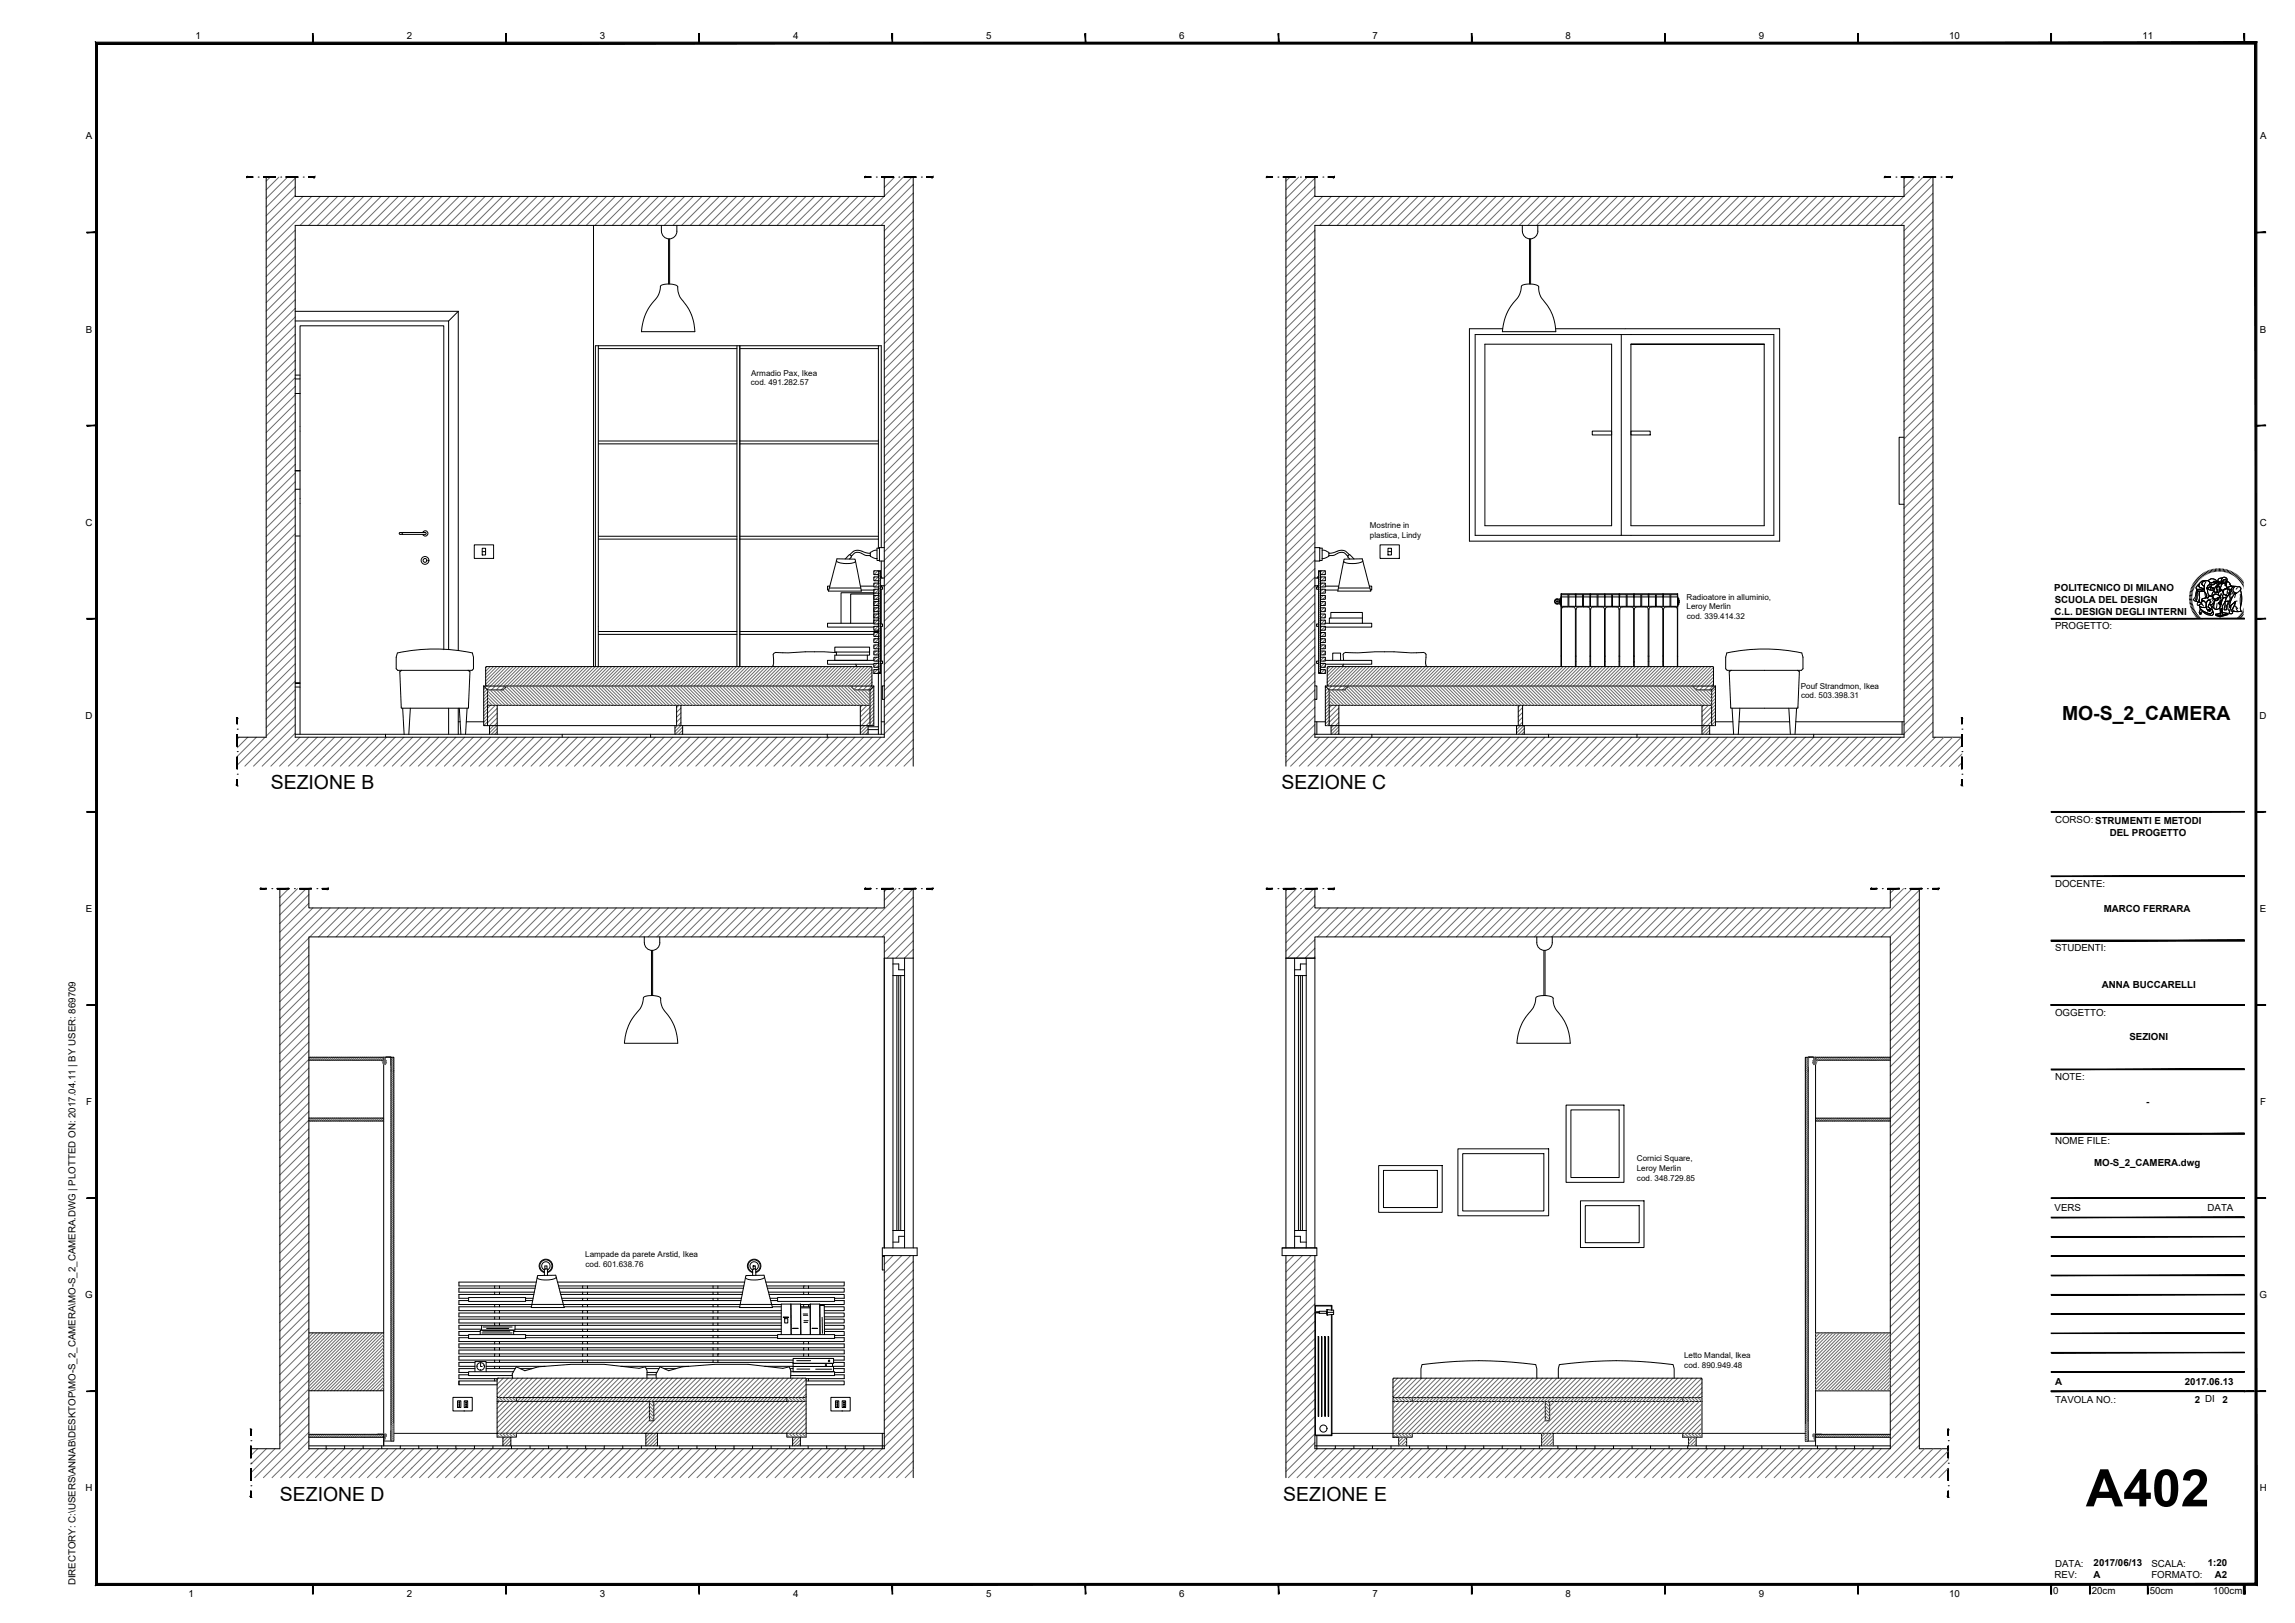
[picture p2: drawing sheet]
<svg xmlns="http://www.w3.org/2000/svg" width="594mm" height="420mm" viewBox="0 0 594 420" stroke-linecap="round" stroke-linejoin="round" font-family="sans-serif">
<defs><g id="words">
<text font-size="13.4" x="539.9" y="390">A402</text>
<g font-size="5">
<text x="533.8" y="186.5">MO-S_2_CAMERA</text>
<text x="70.1" y="204.2">SEZIONE B</text>
<text x="331.8" y="204.2">SEZIONE C</text>
<text x="72.5" y="388.7">SEZIONE D</text>
<text x="332.2" y="388.7">SEZIONE E</text>
</g>
<g font-size="2.5">
<text x="50.6" y="10">1</text>
<text x="105.3" y="10">2</text>
<text x="155.3" y="10">3</text>
<text x="205.3" y="10">4</text>
<text x="255.3" y="10">5</text>
<text x="305.3" y="10">6</text>
<text x="355.3" y="10">7</text>
<text x="405.3" y="10">8</text>
<text x="455.3" y="10">9</text>
<text x="504.6" y="10">10</text>
<text x="554.6" y="10">11</text>
<text x="22.2" y="36.1">A</text>
<text x="585" y="36.1">A</text>
<text x="22.2" y="86.1">B</text>
<text x="585" y="86.1">B</text>
<text x="22.2" y="136.1">C</text>
<text x="585" y="136.1">C</text>
<text x="531.8" y="153.1">POLITECNICO DI MILANO</text>
<text x="531.8" y="159.1">C.L. DESIGN DEGLI INTERNI</text>
<text x="531.9" y="156.1">SCUOLA DEL DESIGN</text>
<text x="532" y="163">PROGETTO:</text>
<text x="22.2" y="186.1">D</text>
<text x="584.9" y="186.1">D</text>
<text x="532" y="213">CORSO: STRUMENTI E METODI</text>
<text x="546.1" y="216.4">DEL PROGETTO</text>
<text x="532" y="229.6">DOCENTE:</text>
<text x="22.2" y="236.1">E</text>
<text x="544.6" y="236.1">MARCO FERRARA</text>
<text x="585" y="236.1">E</text>
<text x="532" y="246.3">STUDENTI:</text>
<text x="544.1" y="255.7">ANNA BUCCARELLI</text>
<text x="532" y="262.9">OGGETTO:</text>
<text x="551.2" y="269.2">SEZIONI</text>
<text x="532" y="279.6">NOTE:</text>
<text x="22.3" y="286.1">F</text>
<text x="555.6" y="286.1">-</text>
<text x="585" y="286.1">F</text>
<text x="532" y="296.3">NOME FILE:</text>
<text x="542.1" y="302">MO-S_2_CAMERA.dwg</text>
<text x="531.8" y="313.6">VERS</text>
<text x="571.4" y="313.6">DATA</text>
<text x="22.1" y="336.1">G</text>
<text x="584.9" y="336.1">G</text>
<text x="532" y="358.6">A</text>
<text x="565.6" y="358.6">2017.06.13</text>
<text x="532" y="363.1">TAVOLA NO.:</text>
<text x="568.1" y="363.1">2 DI</text>
<text x="575.3" y="363.1">2</text>
<text x="22.2" y="386.1">H</text>
<text x="585" y="386.1">H</text>
<text x="532" y="405.6">DATA:</text>
<text x="542" y="405.5">2017/06/13</text>
<text x="556.9" y="405.6">SCALA:</text>
<text x="571.5" y="405.5">1:20</text>
<text x="19.5" y="410.4" transform="rotate(-90 19.5 410.4)">DIRECTORY: C:\USERS\ANNAB\DESKTOP\MO-S_2_CAMERA\MO-S_2_CAMERA.DWG | PLOTTED ON: 2017.04.11 | BY USER: 869709</text>
<text x="48.8" y="413.5">1</text>
<text x="105.3" y="413.5">2</text>
<text x="155.3" y="413.5">3</text>
<text x="205.3" y="413.5">4</text>
<text x="255.3" y="413.5">5</text>
<text x="305.3" y="413.5">6</text>
<text x="355.3" y="413.5">7</text>
<text x="405.3" y="413.5">8</text>
<text x="455.3" y="413.5">9</text>
<text x="504.6" y="413.5">10</text>
<text x="531.5" y="412.7">0</text>
<text x="531.9" y="408.5">REV:</text>
<text x="541.5" y="412.7">20cm</text>
<text x="542" y="408.6">A</text>
<text x="556.5" y="412.7">50cm</text>
<text x="556.9" y="408.6">FORMATO:</text>
<text x="572.9" y="412.7">100cm</text>
<text x="573.3" y="408.6">A2</text>
</g>
<g font-size="2.1">
<text x="194.4" y="99.7">cod. 491.282.57</text>
<text x="194.4" y="97.2">Armadio Pax, Ikea</text>
<text x="354.6" y="136.8">Mostrine in</text>
<text x="354.6" y="139.3">plastica, Lindy</text>
<text x="436.6" y="155.2">Radioatore in alluminio,</text>
<text x="436.6" y="157.7">Leroy Merlin</text>
<text x="436.7" y="160.2">cod. 339.414.32</text>
<text x="466.2" y="178.3">Pouf Strandmon, Ikea</text>
<text x="466.2" y="180.8">cod. 503.398.31</text>
<text x="423.7" y="303.1">Leroy Merlin</text>
<text x="423.7" y="300.6">Cornici Square,</text>
<text x="423.7" y="305.6">cod. 348.729.85</text>
<text x="151.5" y="325.4">Lampade da parete Arstid, Ikea</text>
<text x="151.6" y="327.9">cod. 601.638.76</text>
<text x="435.9" y="351.7">Letto Mandal, Ikea</text>
<text x="436" y="354.2">cod. 890.949.48</text>
</g>
</g></defs>
<!-- layer: A-FURN -->
<g fill="none" stroke="#000" stroke-width=".26">
<path d="M171.2 58.3a2.95 2.95 0 0 0 1 3.3 2 2 0 0 0 3-1.8M175.2 58.3v1.6M394.1 58.3v1.6M398.1 58.3a2.85 2.85 0 0 1-1 3.3 2 2 0 0 1-3-1.8M171 74a4.5 4.5 0 0 1 4.4 .2 5.7 5.7 0 0 0 2 4.5 12.2 12.2 0 0 1 2.5 7.2h-13.8a13.5 13.5 0 0 1 4-9l.6-1.2zM173.1 61.8v11.7M173.3 61.8v11.7M393.9 74a4.5 4.5 0 0 1 4.4 .2 5.6 5.6 0 0 0 1.9 4.4 12.1 12.1 0 0 1 2.5 7.3h-13.8a13.5 13.5 0 0 1 4.1-9l.7-1.6zM395.9 61.8v11.7M396.2 61.8v11.7M76.4 83.1h39.7v85.1M76.4 80.6h42.2"/>
<path d="M76.4 97.1h1.3M76.4 98.1h1.3M118.6 80.6v87.8M118.6 80.6l-2.5 2.5M154.9 89.5v83.1M154.9 90.2h35.9M190.8 89.5v83.1M191.5 90.2h35.9M191.5 89.5v83.1M227.4 89.5v52.4M76.4 101.9h1.3M154.9 114.2h35.9"/>
<path d="M154.9 114.9h35.9M191.5 114.2h35.9M191.5 114.9h35.9M492.9 113.2h-1.3v17.3h1.3M76.4 138.8h1.3M76.4 121.9h1.3M76.4 126.7h1.3M103.4 137.9h6.7l.2 .2-.2 .2h-6.5l-.3-.2zM104.3 137.9l-.2 .2 .2 .2M109.4 137.8a.69 .69 0 0 1 1.1-.3 .69 .69 0 0 1 0 1.1 .69 .69 0 0 1-1.1-.3M154.9 139.6h35.9M154.9 138.8h35.9"/>
<path d="M191.5 139.6h35.9M191.5 138.8h35.9M122.8 141h5v3.6h-5zM124.8 141.9h.9v1.8h-.9zM124.8 142.8h.9M214.7 152.2h8.1M214.8 151.7h-.6v1.1h.3M216.5 145.2a5.3 5.3 0 0 0 4.9 .2v-.1M216.6 144.7l4.7 .1 1.7 8.2h-8.6zM218.8 144.7l.7-.7a.47 .47 0 0 1 .8-.2 .47 .47 0 0 1-.2 .7l-.2 .2M222.7 151.7h3.5M222.9 152.8h3.3"/>
<path d="M225.3 143.2l-1.1-.1a3.3 3.3 0 0 0-3.5-.2l-.7 .7M225.3 143.8h-1l-.9-.3a1.95 1.95 0 0 0-3 .5M226.2 149.3h1.3v1h-1.3zM226.2 147.8h1.3v1h-1.3zM226.2 151h1.3v.9h-1.3zM226.2 152.5h1.3v1.1h-1.3zM226.2 154.1h1.3v1h-1.3zM226.2 155.7h1.3v1.1h-1.3zM226.2 159h1.3v.9h-1.3zM226.2 157.3h1.3v1h-1.3zM226.2 153.8v7.5h-12v1h12M227 142.4l-.7 .1-1 .5v1l1 .5 .7 .1"/>
<path d="M227 144.6v.5h.7v.1M227.4 148.8v.5M227.4 150.3v.7M227.4 151.9v.6M227.4 153.6v.5M227.4 155.1v.6M227.4 156.8v.5M227.4 158.3v.7M227.4 159.9v.6M227.5 147.8h.5v26.5h-.5M227.5 148h.5M227.5 148.8v.5"/>
<path d="M227.5 150.3v.7M227.5 151.9v.6M227.5 153.6v.5M227.5 155.1v.6M227.5 156.8v.5M227.5 158.3v.7M227.5 159.9v.6M227.7 141.8v3.4h1.2M227.7 141.8v.1h-.7v2.7M227.7 141.8h1.2M228 151.9h.5v.6h-.5M228 149.3h.2v.3"/>
<path d="M228.1 141.8v-52.3h-74v83.1M228.1 145.2v4.1M228.1 152.5v9M228.2 149.6h.1M228.2 149.6h.7M228.9 151.7l-.7-.1v.3M340.4 149.6h.7M340.4 151.7h.7M340.4 141.8h1.2M341.1 151.6v.3M341.1 149.6h.1M341.3 151.9h-.5v.6h.5"/>
<path d="M341.3 149.3h-.2v.3M341.3 148h.5M341.6 141.8v3.4h-1.2M341.6 141.8v.1h.7v2.7M341.8 149.3h1.3v1h-1.3zM341.8 147.8h1.3v1h-1.3zM341.8 151h1.3v.9h-1.3zM341.8 152.5h1.3v1.1h-1.3zM341.8 154.1h1.3v1h-1.3zM341.8 155.7h1.3v1.1h-1.3zM341.8 159h1.3v.9h-1.3zM341.8 157.3h1.3v1h-1.3z"/>
<path d="M341.8 147.8h-.5v26.5h.5M341.8 148.8v.5M341.8 150.3v.7M341.8 151.9v.6M341.8 153.6v.5M341.8 155.1v.6M341.8 156.8v.5M341.8 158.3v.7M341.8 159.9v.6M342.3 142.4l.7 .1 1 .5v1l-1 .5-.7 .1M342.3 144.6v.5h-.7v.1M343.1 151.7h3.4"/>
<path d="M343.1 152.8h3.2M344 143.2l1.1-.1a3.2 3.2 0 0 1 3.4-.2l.8 .7M344 143.8h1l.9-.3a1.95 1.95 0 0 1 3 .5M344.5 160v-1.4h8.2v2.7M346.4 152.2h8.2M347.9 144.8l4.7-.1 2.2 8.3h-8.5zM350.5 144.7l-.7-.7a.47 .47 0 0 0-.8-.2 .47 .47 0 0 0 .2 .7l.2 .2M352.7 160h-8.6v1.3M352.8 145.2h-.1a5.3 5.3 0 0 1-4.8 .2l-.1-.1M354.5 151.7h.6v1.1h-.4M357.2 141h5v3.6h-5zM359.3 141.9h.9v1.8h-.9z"/>
<path d="M359.3 142.8h.9M76.4 176.8h1.3h-1.3M76.4 177.9h1.3M102.9 169.1l-.3 1v3l.4 .4h1M102.9 169a46.9 46.9 0 0 1 19.4 0M103.5 173.9l.5-.4h17.2l.5 .4-.5 9.4h-17.3zM114.9 168.2v-83.9h-37.2v105.8M122.3 169.1l.3 1v3l-.4 .4h-1M125.2 177.6v10.2h99.5M125.2 177.6h101M125.2 177.6l1 1M125.7 172.8v4.5l.3 .3"/>
<path d="M125.9 172.6h99.6M126 172.5l-.3 .3M126.2 178.6v9.2M131.2 177.6l-1 1h-4M154.9 163.5h35.9M154.9 164.2h35.9M191.5 163.5h35.9M191.5 164.2h34.7M216.5 168.9a101.5 101.5 0 0 0-13.8 .1l-1.9-.1-.5 .3-.1 .2v3.2M216.5 168.8v.8M217.7 161.3v-7.8h8.5v.3h-6v7.5M220.2 177.6l1 1h4"/>
<path d="M221.5 172v.6M225.1 168.8h-9v-1.3h9v2.1h-9v1.4h8.4v-1.4M225.5 172.5l.2 .3M225.7 172.8v4.5l-.2 .3M226.2 177.6l-1 1v9.2M226.2 160.5h1.3v1h-1.3zM226.2 171.7h1.3v1.1h-1.3zM226.2 162.2h1.3v.9h-1.3zM226.2 165.3h1.3v1h-1.3zM226.2 170.2h1.3v.9h-1.3zM226.2 163.7h1.3v1.1h-1.3zM226.2 167h1.3v1h-1.3z"/>
<path d="M226.2 168.5h1.3v1h-1.3zM226.2 171h-12v1h12M226.2 177.6v10.2h-1.5M227.4 161.5v.7M227.4 163.1v.6M227.4 164.8v.5M227.4 166.3v.7M227.4 168v.5M227.4 169.5v.7M227.4 171.1v.6M227.4 172.8v.5M227.4 174.3v15.8"/>
<path d="M227.5 173.3h-1.3v1h1.3M227.5 174.1h.5M227.5 161.5v.7M227.5 163.1v.6M227.5 164.8v.5M227.5 166.3v.7M227.5 168v.5M227.5 169.5v.7M227.5 171.1v.6M227.5 172.8v1.5M228 161.5h.5v.7h-.5M228 171.1h.5v.6h-.5"/>
<path d="M228.1 162.2v8.9M228.1 171.7v18.4M228.9 177.6h-.5v3.5h.5M340.4 177.6h.5v3.5h-.5M341.3 161.5h-.5v.7h.5M341.3 171.1h-.5v.6h.5M341.3 174.1h.5M341.8 173.3h1.3v1h-1.3M341.8 160.5h1.3v1h-1.3zM341.8 171.7h1.3v1.1h-1.3zM341.8 162.2h1.3v.9h-1.3zM341.8 165.3h1.3v1h-1.3z"/>
<path d="M341.8 170.2h1.3v.9h-1.3zM341.8 163.7h1.3v1.1h-1.3zM341.8 167h1.3v1h-1.3zM341.8 168.5h1.3v1h-1.3zM341.8 161.5v.7M341.8 163.1v.6M341.8 164.8v.5M341.8 166.3v.7M341.8 168v.5M341.8 169.5v.7M341.8 171.1v.6M341.8 172.8v1.5"/>
<path d="M343.1 177.6l1 1v9.2M343.1 171h12v1h-12M343.1 161.3h12v1h-12M343.1 177.6v10.2h1.5M343.1 177.6h101M343.6 172.8v4.5l.2 .3M343.8 172.6h99.5M343.8 172.5l-.2 .3M345 171v-1.9h2v1.9M347.7 172v.6M347.8 171l-.1-1.6 .3-.4h3.6a105.5 105.5 0 0 1 15 0l1.9-.1 .5 .3 .1 .2v3.2M349.1 177.6l-1 1h-4"/>
<path d="M438.1 177.6l1 1h4M443.1 178.6v9.2M443.3 172.5l.3 .3M443.6 172.8v4.5l-.3 .3M444.1 177.6v10.2h-99.5M444.1 177.6l-1 1M447 169.1l-.3 1v3l.4 .4h19.2l.4-.4v-3l-.3-1M447 169a46.9 46.9 0 0 1 19.4 0M448.1 173.5l-.5 .4 .5 9.4h17.2l.5-9.4-.5-.4M104.2 183.3l.4 6.8M106.2 183.3l-.4 6.8M116.1 183.3v6.8"/>
<path d="M118.6 183.3v6.8M118.9 183.3l.4 6.8M120.9 183.3l-.4 6.8M126.2 182.6h99M126.7 187.8v2.3M128.7 182.6v7.5M174.7 187.8v2.3M175.1 182.6v5.2M176.3 182.6v5.2M176.7 187.8v2.3M222.7 182.6v7.5M224.7 187.8v2.3"/>
<path d="M224.7 188.1h2.7M224.7 188.9h2.7M344.1 182.6h99M344.6 187.8v2.3M346.6 182.6v7.5M392.6 190.1v-2.3h2v2.3M393 182.6v5.2M394.1 182.6v5.2M440.6 182.6v7.5M442.6 187.8v2.3M448.4 183.3l.4 6.8M450.4 183.3l-.4 6.8"/>
<path d="M463 183.3l.5 6.8M465.1 183.3l-.4 6.8M166.6 258.2a4.5 4.5 0 0 1 4.4 .2 5.5 5.5 0 0 0 1.9 4.4 12.4 12.4 0 0 1 2.5 7.3h-13.8a14.2 14.2 0 0 1 4.3-9.2l.4-1zM166.8 242.5a2.95 2.95 0 0 0 1 3.3 2 2 0 0 0 3-1.8v-1.5M168.6 246.1v11.6M168.9 246.1v11.6M228.9 248v75.1M236.4 248v75.1M332.9 248v75.1M340.4 248v75.1M397.6 258.2a4.5 4.5 0 0 1 4.4 .2 5.3 5.3 0 0 0 1.9 4.4 12.2 12.2 0 0 1 2.6 7.3h-13.9a14.1 14.1 0 0 1 4.3-9.2l.5-1.4zM397.8 242.5a2.9 2.9 0 0 0 1 3.3 2 2 0 0 0 3-1.8v-1.5"/>
<path d="M399.7 246.1v11.6M400 246.1v11.6M80 273.7h19.8M99.3 273.7v.8h-19.3M99.3 275.5v95.7M99.9 273.7h1.2M101.2 273.7h.7v99.4h-.7zM468.1 273.7v99.4h-.8v-99.4h.8M468.2 273.7h1.2M469.5 273.7h.5v.8h19.3M489.3 273.7h-19.3v97.5M80 289.4h19.3"/>
<path d="M80 290.2h19.3M377.4 297.4h23.5v17.3h-23.5zM378.6 298.7h21v14.8h-21zM405.4 286.1h15v20h-15zM406.6 287.3h12.5v17.5h-12.5zM470 289.5h19.3M470 290.2h19.3M356.9 301.7h16.4v12.2h-16.4zM358.1 303h14v9.6h-14zM409.1 310.9h16.5v12.1h-16.5zM410.4 312.1h13.9v9.6h-13.9zM121.3 335.9h14.7v1h-14.7z"/>
<path d="M121.3 336.7h-2.5v1h83.4M128 332.9v.6M128 334.5v.6M128 337.7v.6M128 339.3v.6M129.3 339.3v.6M129.3 332.9v.6M129.3 334.5v.6M129.3 337.7v.6M136 336.1h2M136 336.7h1.9M137.6 338.3h-18.8v1h83.4"/>
<path d="M138.2 335.1h-19.4v1h2.5M138.5 333.5h-19.7v1h19.5M138.8 331.9h-20v1h19.8M139.2 330.2l4.7-.1 2.2 8.4h-8.6zM140.9 330.2v-.8a.54 .54 0 0 1 .1-.7 .54 .54 0 0 1 .7 0v1.5M141.6 328.5v-.8h-.6v.9M141.7 328.7a1.09 1.09 0 0 0 .5-1.7 1.09 1.09 0 0 0-1.8 .1 1.09 1.09 0 0 0 .5 1.7M144 330.6a1.38 1.38 0 0 1-1.5 .7 4.3 4.3 0 0 1-3.4-.5M144.3 331.9h48.5M144.6 332.9h47.9M144.7 333.5h47.7M145 334.5h47.2"/>
<path d="M145.1 335.1h47M145.4 336.1h46.5M145.6 336.7h46.2M146 338.3h45.5M150.8 332.9v.6M150.8 334.5v.6M150.8 336.1v.6M150.8 337.7v.6M150.8 339.3v.6M152.1 332.9v.6M152.1 334.5v.6M152.1 336.1v.6"/>
<path d="M152.1 337.7v.6M152.1 339.3v.6M184.6 332.9v.6M184.6 334.5v.6M184.6 336.1v.6M184.6 337.7v.6M184.6 339.3v.6M185.8 332.9v.6M185.8 334.5v.6M185.8 336.1v.6M185.8 337.7v.6M185.8 339.3v.6"/>
<path d="M193.1 330.2h4.7l2.2 8.3h-8.6zM194.8 330.2v-.8a.54 .54 0 0 1 .1-.7 .54 .54 0 0 1 .7 0l.1 1.5M195 327.7v.9M195.2 327.7h-.2h.5v.8M195.6 328.7a1.09 1.09 0 0 0 .5-1.7 1.09 1.09 0 0 0-1.8 .1 1.09 1.09 0 0 0 .5 1.7M197.9 330.6a1.28 1.28 0 0 1-1.5 .7 4.3 4.3 0 0 1-3.4-.5M198.2 331.9h20.3v1h-20M198.7 333.5h19.8v1h-19.6M199.1 335.1h19.4v1h-2.5M199.3 336.1h2M199.5 336.7h1.8M199.9 338.3h2.3"/>
<path d="M201.3 335.9h14.7v1h-14.7zM202.2 339.9h-83.4v1h83.4M204.7 337.6l.1 7.9M207.2 337.7h2.5M207.2 338.3h2.5M207.2 338.6h2.5M208 332.9v.6M208 334.5v.6M208 337.7v.6M209.3 332.9v.6M209.3 334.5v.6M209.3 337.7v.6"/>
<path d="M212.2 338h1.2v7.5M213.4 338.3h5.1v1h-5.1M213.4 339.9h5.1v1h-5.1M216 336.7h2.5v1h-6.3M228.9 325.3h-.5v3.5h.5M80 345.1h19.3M118.8 349.5h99.7v1h-99.7zM118.8 347.9h99.7v1h-99.7zM118.8 357.5v1M121.3 346.3h-2.5v1h99.7v-1h-2.5M121.3 345.5h14.7v1h-14.7zM121.3 355.9h-2.5v1h9.9"/>
<path d="M122.9 355.1v-2.6h2.9v2.6M122.9 354.3h-4.1v1h2.5M122.9 352.7h-4.1v1h4.1M123.5 353.7h.2M124.3 345.5v-1.1h8.7v1.1M124.3 344.7h-5.5v1h2.5M124.4 353.2v.6h.4M124.4 352.9v.1M124.4 354.5v.2M124.7 343.1l-.1 1.3h8.7v-1.3M124.8 345.1h7.8M125 344.6h7"/>
<path d="M125.1 343.5h7.5M125.2 353.4h.1M125.8 354.3h7.6M125.8 353.7h15.3M125.8 352.7h79.5M125.9 343.9h5.8M128 340.9v.6M128 342.5v.6M128 347.3v.6M128 348.9v.6M128 350.5v.6M128 352.1v.6"/>
<path d="M128 353.7v.6M128 356.9v.6M128.7 357.5h-9.9v1h9.9M129.3 340.9v.6M129.3 342.5v.6M129.3 347.3v.6M129.3 348.9v.6M129.3 350.5v.6M129.3 352.1v.6M129.3 353.7v.6M132.6 356.8v-1.1l1-1.9 2.3 1.1 3.5-1.1 8.4-.6h8.6l9 1 1.7-.4 .4 1.1v1.9M132.9 355.1h-11.6v1h11.3"/>
<path d="M133 344.7h69.2M133.3 344.1h68.9M134.7 354.3h3.1M136 345.7h65.3M136 346.3h65.3M150.8 340.9v.6M150.8 342.5v.6M150.8 344.1v.6M150.8 345.7v.6M150.8 347.3v.6M150.8 348.9v.6M150.8 350.5v.6"/>
<path d="M150.8 352.1v.6M152.1 340.9v.6M152.1 342.5v.6M152.1 344.1v.6M152.1 345.7v.6M152.1 347.3v.6M152.1 348.9v.6M152.1 350.5v.5M152.1 352.1v.6M160.7 353.7h17.6M167.3 354.3h3.3M167.5 355.9h2.3"/>
<path d="M167.5 355.3h2.5M169.9 356.8l-.1-1.1 1-1.9 2.3 1.1 3.5-1.1 8.4-.6h8.6l9.1 1 1.6-.4 .4 1.1v1.9M171.9 354.3h3.1M184.6 340.9v.6M184.6 342.5v.6M184.6 344.1v.6M184.6 345.7v.6M184.6 347.3v.6M184.6 348.9v.6M184.6 350.5v.6M184.6 352.1v.6M185.8 350.5h.1"/>
<path d="M185.8 340.9v.6M185.8 342.5v.6M185.8 344.1v.6M185.8 345.7v.6M185.8 347.3v.6M185.8 348.9v.6M185.8 350.5v.6M185.8 352.1v.6M197.9 353.7h7.4M201.3 345.5h14.7v1h-14.7zM202.2 343.1h-83.4v1h5.9M202.2 341.5h-83.4v1h83.4"/>
<path d="M202.2 345.5v-7.9h5l.1 7.9M202.8 341h1.3zM203.1 341.4h.8v1.1h-.8zM204.5 354.3h.8M204.7 355.1h11.3v1h-11.3M205.2 343.9h1.4zM205.3 353.8h10.5v1.3h-10.5zM205.3 352.9h10.2v.9h-10.2zM205.3 351.7h10.5v1.2h-10.5zM205.3 352.1h-86.5v-1h99.7v1h-2.7M206.2 352.2h3.6M206.3 354.4h3.3"/>
<path d="M207.9 340.2h1.1M208 340.5h1.1M208 347.3v.6M208 348.9v.6M208 350.5v.6M208.1 342.3h.9M208.1 341.9h1.1M208.7 357v4.5M208.7 357.5h9.8v1h-9.8M208.7 357l-.3-.2h-79.5l-.2 .2v4.5M209.3 347.3v.6M209.3 348.9v.6"/>
<path d="M209.3 350.5v.6M209.3 356.9v.6M209.8 345.5l-.1-7.9h2.5l.1 7.9M210.2 343.9h1.4zM211.1 354.4h4.2M212.8 341l.1 4.2M213.4 343.1h5.1v1h-5.1M213.4 341.5h5.1v1h-5.1M213.4 344.7h5.1v1h-2.5M213.7 353.2v.4M213.9 353.2v.3M214.4 352.1v.4"/>
<path d="M214.7 352.1v.4M215.8 354.3h2.7v1h-2.5M215.8 352.7h2.7v1h-3M216 355.9h2.5v1h-9.9M367.8 356.8v-2.5l.3-1a107.2 107.2 0 0 1 29.4 0l.3 1v2.5M403.4 356.8v-2.5l.3-1a107.2 107.2 0 0 1 29.4 0l.3 1v2.5M470 345.1h19.3M80 371.3h19.3v.8h-19.3M80 360h19.3M99.3 371.3v3v-1.2M117.2 361.8h5v3.5h-5zM118.4 362.6h.9v1.8h-.9z"/>
<path d="M120.2 362.6h.9v1.8h-.9zM128.7 371v-9.2h80v9.2M128.7 362.8h80M128.7 361.5l.2 .3M130.2 372v2.3M132.2 372v2.3M133.7 371v1h-5v-1h38.5M133.7 361.8v1M167.2 371h3M167.2 371v3.3M168.1 362.8v5h1.1v-5M170.2 371h38.5v1h-5v-1"/>
<path d="M170.2 371v3.3M203.7 361.8v1M205.2 372v2.3M207.2 372v2.3M208.7 361.5l-.3 .3M215.1 361.8h5v3.5h-5zM216.3 362.6h.8v1.8h-.8zM218 362.6h.9v1.8h-.9zM360.6 372.1h1.5v2.2M360.6 361.5v-4.5l.3-.2h79.4l.3 .2v4.5M360.6 362.8h80M360.6 361.5l.2 .3"/>
<path d="M364.1 372.1v2.2M365.6 371.1v1h-5M365.6 361.8v1M399.1 371.1h3M399.1 371.1h-38.5v1M399.1 371.1v3.2M400 362.8v5h1.1v-5M402.1 371.1h38.5v1h-5v-1M402.1 371.1v3.2M435.6 361.8v1M437.1 372.1v2.2M439.1 372.1v2.2"/>
<path d="M440.6 362.8v-1h-80v9.3M440.6 362.8v8.3M440.6 361.5l-.3 .3M470 372.1v2.2M470 371.3v.8M470 360.1h19.3M489.3 371.3h-19.3v.8h19.3"/>
<circle cx="110" cy="145.1" r="1.01"/>
<circle cx="110" cy="145.1" r=".5"/>
<circle cx="124.4" cy="353.7" r=".98"/>
<circle cx="118.9" cy="363.5" r=".12"/>
<circle cx="118.9" cy="363" r=".12"/>
<circle cx="118.9" cy="364" r=".12"/>
<circle cx="120.6" cy="363.5" r=".12"/>
<circle cx="120.6" cy="363" r=".12"/>
<circle cx="120.6" cy="364" r=".12"/>
<circle cx="216.7" cy="363" r=".12"/>
<circle cx="216.7" cy="363.5" r=".12"/>
<circle cx="216.7" cy="364" r=".12"/>
<circle cx="218.5" cy="363.5" r=".12"/>
<circle cx="218.5" cy="364" r=".12"/>
<circle cx="218.5" cy="363" r=".12"/>
</g>
<!-- layer: 0 -->
<g fill="none" stroke="#6b6b6b" stroke-width=".26">
<path d="M70 45.8l-1.1 1.1M72.2 45.8l-3.3 3.3M74.5 45.8l-5.6 5.6M76.4 46.1l-7.5 7.5M76.4 48.4l-7.5 7.5M76.4 50.6l-7.5 7.5M76.4 59.6l-7.5 7.5M78.4 50.9l-9.5 9.5M80.7 50.9l-11.8 11.7M82.9 50.9l-14 13.9M85.2 50.9l-7.5 7.4M87.4 50.9l-7.5 7.4"/>
<path d="M89.6 50.9l-7.4 7.4M91.9 50.9l-7.5 7.4M94.1 50.9l-7.5 7.4M96.4 50.9l-7.5 7.4M98.6 50.9l-7.5 7.4M100.9 50.9l-7.5 7.4M103.1 50.9l-7.5 7.4M105.4 50.9l-7.5 7.4M107.6 50.9l-7.5 7.4M109.9 50.9l-7.6 7.4M112.1 50.9l-7.5 7.4M114.3 50.9l-7.5 7.4"/>
<path d="M116.6 50.9l-7.5 7.4M118.8 50.9l-7.5 7.4M121.1 50.9l-7.5 7.4M123.3 50.9l-7.5 7.4M125.6 50.9l-7.5 7.4M127.8 50.9l-7.5 7.4M130.1 50.9l-7.5 7.4M132.3 50.9l-7.5 7.4M134.5 50.9l-7.5 7.4M136.8 50.9l-7.5 7.4M139.1 50.9l-7.6 7.4M141.3 50.9l-7.5 7.4"/>
<path d="M143.5 50.9l-7.5 7.4M145.8 50.9l-7.5 7.4M148 50.9l-7.5 7.4M150.3 50.9l-7.5 7.4M152.5 50.9l-7.5 7.4M154.8 50.9l-7.5 7.4M157 50.9l-7.5 7.4M159.2 50.9l-7.4 7.4M161.5 50.9l-7.5 7.4M163.7 50.9l-7.5 7.4M166 50.9l-7.5 7.4M168.2 50.9l-7.5 7.4"/>
<path d="M170.5 50.9l-7.5 7.4M172.7 50.9l-7.5 7.4M174.9 50.9l-7.4 7.4M177.2 50.9l-7.5 7.4M179.5 50.9l-7.6 7.4M181.7 50.9l-7.5 7.4M183.9 50.9l-7.5 7.4M186.2 50.9l-7.5 7.4M188.4 50.9l-7.5 7.4M190.7 50.9l-7.5 7.4M192.9 50.9l-7.5 7.4M195.2 50.9l-7.5 7.4"/>
<path d="M197.4 50.9l-7.5 7.4M199.7 50.9l-7.5 7.4M201.9 50.9l-7.5 7.4M204.1 50.9l-7.5 7.4M206.4 50.9l-7.5 7.4M208.6 50.9l-7.5 7.4M210.9 50.9l-7.5 7.4M213.1 50.9l-7.5 7.4M215.4 50.9l-7.5 7.4M217.6 50.9l-7.5 7.4M219.9 50.9l-7.5 7.4M222.1 50.9l-7.5 7.4"/>
<path d="M224.4 50.9l-7.5 7.4M226.6 50.9l-7.5 7.4M228.8 50.9l-7.5 7.4M229.3 45.8l-.4 .5M231.6 45.8l-2.7 2.7M233.8 45.8l-4.9 5M236.1 45.8l-12.5 12.5M236.4 47.8l-10.6 10.5M236.4 50l-8.3 8.3M236.4 52.3l-7.5 7.5M236.4 54.5l-7.5 7.5M236.4 56.8l-7.5 7.5"/>
<path d="M236.4 59l-7.5 7.5M333.9 45.9l-1 1M336.2 45.9l-3.3 3.3M338.4 45.9l-5.5 5.5M340.4 46.1l-7.5 7.6M340.4 48.4l-7.5 7.5M340.4 50.6l-7.5 7.5M340.4 59.6l-7.5 7.5M342.4 50.9l-9.5 9.5M344.6 50.9l-11.7 11.7M346.9 50.9l-14 14M349.1 50.9l-7.5 7.5"/>
<path d="M351.4 50.9l-7.5 7.5M353.6 50.9l-7.5 7.5M355.8 50.9l-7.5 7.5M358.1 50.9l-7.5 7.5M360.3 50.9l-7.5 7.5M362.6 50.9l-7.5 7.5M364.8 50.9l-7.5 7.5M367.1 50.9l-7.5 7.5M369.3 50.9l-7.5 7.5M371.6 50.9l-7.5 7.5M373.8 50.9l-7.5 7.5M376.1 50.9l-7.5 7.5"/>
<path d="M378.3 50.9l-7.5 7.5M380.5 50.9l-7.5 7.5M382.8 50.9l-7.5 7.5M385 50.9l-7.5 7.5M387.3 50.9l-7.5 7.5M389.5 50.9l-7.5 7.5M391.8 50.9l-7.5 7.5M394 50.9l-7.5 7.5M396.2 50.9l-7.4 7.5M398.5 50.9l-7.5 7.5M400.8 50.9l-7.6 7.5M403 50.9l-7.5 7.5"/>
<path d="M405.2 50.9l-7.5 7.5M407.5 50.9l-7.5 7.5M409.7 50.9l-7.5 7.5M412 50.9l-7.5 7.5M414.2 50.9l-7.5 7.5M416.5 50.9l-7.5 7.5M418.7 50.9l-7.5 7.5M420.9 50.9l-7.4 7.5M423.2 50.9l-7.5 7.5M425.4 50.9l-7.5 7.5M427.7 50.9l-7.5 7.5M429.9 50.9l-7.5 7.5"/>
<path d="M432.2 50.9l-7.5 7.5M434.4 50.9l-7.5 7.5M436.7 50.9l-7.5 7.5M438.9 50.9l-7.5 7.5M441.2 50.9l-7.6 7.5M443.4 50.9l-7.5 7.5M445.7 50.9l-7.6 7.5M447.9 50.9l-7.5 7.5M450.1 50.9l-7.5 7.5M452.4 50.9l-7.5 7.5M454.6 50.9l-7.5 7.5M456.9 50.9l-7.5 7.5"/>
<path d="M459.1 50.9l-7.5 7.5M461.4 50.9l-7.5 7.5M463.6 50.9l-7.5 7.5M465.8 50.9l-7.4 7.5M468.1 50.9l-7.5 7.5M470.3 50.9l-7.5 7.5M472.6 50.9l-7.5 7.5M474.8 50.9l-7.5 7.5M477.1 50.9l-7.5 7.5M479.3 50.9l-7.5 7.5M481.6 50.9l-7.5 7.5M483.8 50.9l-7.5 7.5"/>
<path d="M486.1 50.9l-7.5 7.5M488.3 50.9l-7.5 7.5M490.5 50.9l-7.4 7.5M492.8 50.9l-7.5 7.5M493.3 45.9l-.4 .4M495.5 45.9l-2.6 2.6M497.8 45.9l-4.9 4.9M500 45.8l-12.5 12.6M500.4 47.8l-10.6 10.6M500.4 50l-8.4 8.4M500.4 52.3l-7.5 7.5M500.4 54.5l-7.5 7.5"/>
<path d="M500.4 56.8l-7.5 7.5M500.4 59l-7.5 7.5M76.4 61.8l-7.5 7.5M76.4 64.1l-7.5 7.5M76.4 66.3l-7.5 7.5M76.4 68.6l-7.5 7.5M76.4 70.8l-7.5 7.5M76.4 73.1l-7.5 7.5M76.4 75.3l-7.5 7.5M76.4 77.6l-7.5 7.5M76.4 79.8l-7.5 7.5M236.4 79.2l-7.5 7.5"/>
<path d="M236.4 61.2l-7.5 7.5M236.4 63.5l-7.5 7.5M236.4 65.7l-7.5 7.5M236.4 68l-7.5 7.5M236.4 70.2l-7.5 7.5M236.4 72.5l-7.5 7.5M236.4 74.7l-7.5 7.5M236.4 77l-7.5 7.5M340.4 61.9l-7.5 7.5M340.4 64.1l-7.5 7.5M340.4 66.4l-7.5 7.4M340.4 68.6l-7.5 7.5"/>
<path d="M340.4 70.8l-7.5 7.5M340.4 73.1l-7.5 7.5M340.4 75.3l-7.5 7.5M340.4 77.6l-7.5 7.5M340.4 79.8l-7.5 7.5M500.4 61.2l-7.5 7.6M500.4 63.5l-7.5 7.5M500.4 65.7l-7.5 7.6M500.4 68l-7.5 7.5M500.4 70.2l-7.5 7.5M500.4 72.5l-7.5 7.5M500.4 74.7l-7.5 7.5"/>
<path d="M500.4 77l-7.5 7.5M500.4 79.2l-7.5 7.5M76.4 82.1l-7.5 7.4M76.4 84.3l-7.5 7.5M76.4 86.5l-7.5 7.5M76.4 88.8l-7.5 7.5M76.4 91l-7.5 7.5M76.4 93.3l-7.5 7.5M76.4 95.5l-7.5 7.5M76.4 97.8l-7.5 7.5M236.4 81.4l-7.5 7.6M236.4 83.7l-7.5 7.5"/>
<path d="M236.4 85.9l-7.5 7.5M236.4 88.2l-7.5 7.5M236.4 90.4l-7.5 7.5M236.4 92.7l-7.5 7.5M236.4 94.9l-7.5 7.5M236.4 97.2l-7.5 7.5M236.4 99.4l-7.5 7.5M340.4 82.1l-7.5 7.5M340.4 84.3l-7.5 7.5M340.4 86.5l-7.5 7.6M340.4 88.8l-7.5 7.5M340.4 91.1l-7.5 7.4"/>
<path d="M340.4 93.3l-7.5 7.5M340.4 95.5l-7.5 7.5M340.4 97.8l-7.5 7.5M500.4 81.5l-7.5 7.5M500.4 83.7l-7.5 7.5M500.4 86l-7.5 7.4M500.4 88.2l-7.5 7.5M500.4 90.4l-7.5 7.6M500.4 92.7l-7.5 7.5M500.4 94.9l-7.5 7.5M500.4 97.2l-7.5 7.5M500.4 99.4l-7.5 7.5"/>
<path d="M76.4 100l-7.5 7.5M76.4 102.2l-7.5 7.6M76.4 104.5l-7.5 7.5M76.4 106.7l-7.5 7.6M76.4 109l-7.5 7.5M76.4 111.2l-7.5 7.5M76.4 113.5l-7.5 7.5M76.4 115.7l-7.5 7.5M76.4 118l-7.5 7.5M236.4 110.6l-7.5 7.5M236.4 101.7l-7.5 7.4M236.4 103.9l-7.5 7.5"/>
<path d="M236.4 106.1l-7.5 7.5M236.4 108.4l-7.5 7.5M236.4 112.9l-7.5 7.5M236.4 115.1l-7.5 7.5M236.4 117.4l-7.5 7.5M236.4 119.6l-7.5 7.5M340.4 100l-7.5 7.5M340.4 102.3l-7.5 7.5M340.4 104.5l-7.5 7.5M340.4 106.8l-7.5 7.5M340.4 109l-7.5 7.5M340.4 111.2l-7.5 7.6"/>
<path d="M340.4 113.5l-7.5 7.5M340.4 115.7l-7.5 7.5M340.4 118l-7.5 7.5M500.4 101.7l-7.5 7.5M500.4 103.9l-7.5 7.5M500.4 106.1l-7.5 7.6M500.4 108.4l-7.5 7.5M500.4 110.7l-7.5 7.4M500.4 112.9l-7.5 7.5M500.4 115.1l-7.5 7.5M500.4 117.4l-7.5 7.5M500.4 119.6l-7.5 7.5"/>
<path d="M76.4 120.2l-7.5 7.5M76.4 122.5l-7.5 7.5M76.4 124.7l-7.5 7.5M76.4 127l-7.5 7.4M76.4 129.2l-7.5 7.5M76.4 131.4l-7.5 7.5M76.4 133.7l-7.5 7.5M76.4 135.9l-7.5 7.5M76.4 138.2l-7.5 7.5M236.4 135.3l-7.5 7.5M236.4 124.1l-7.5 7.5M236.4 121.9l-7.5 7.5"/>
<path d="M236.4 126.4l-7.5 7.5M236.4 128.6l-7.5 7.5M236.4 130.8l-7.5 7.5M236.4 133.1l-7.5 7.5M236.4 137.6l-7.5 7.5M236.4 139.8l-7.5 7.5M340.4 120.2l-7.5 7.5M340.4 122.5l-7.5 7.5M340.4 124.7l-7.5 7.5M340.4 127l-7.5 7.5M340.4 129.2l-7.5 7.5M340.4 131.5l-7.5 7.5"/>
<path d="M340.4 133.7l-7.5 7.5M340.4 135.9l-7.5 7.5M340.4 138.2l-7.5 7.5M500.4 121.9l-7.5 7.5M500.4 124.1l-7.5 7.5M500.4 126.4l-7.5 7.5M500.4 128.6l-7.5 7.5M500.4 130.8l-7.5 7.6M500.4 133.1l-7.5 7.5M500.4 135.3l-7.5 7.5M500.4 137.6l-7.5 7.5M500.4 139.8l-7.5 7.5"/>
<path d="M76.4 140.4l-7.5 7.5M76.4 142.7l-7.5 7.5M76.4 144.9l-7.5 7.5M76.4 147.2l-7.5 7.5M76.4 149.4l-7.5 7.5M76.4 151.7l-7.5 7.4M76.4 153.9l-7.5 7.5M76.4 156.1l-7.5 7.5M76.4 158.4l-7.5 7.5M226.3 159h-.1M226.4 147.8l-.2 .1M226.5 149.3l-.3 .3"/>
<path d="M226.6 151l-.4 .3M226.7 152.5l-.5 .5M226.8 154.1l-.6 .6M226.9 155.7l-.7 .7M227 157.3l-.8 .9M227.1 159l-.9 .8M227.3 147.8l-1 1M227.4 149.3l-1.1 1M227.4 151l-1 .9M227.5 150.1l-.3 .2M227.5 148.4l-.4 .4M227.5 151.8l-.2 .1"/>
<path d="M227.5 152.6l-.9 1M227.5 153.5l-.1 .1M227.5 154.3l-.8 .8M227.5 156l-.8 .8M227.5 159.4l-.5 .5M227.5 148h.1M228 150.1l-.5 .5M228 156.6l-.5 .5M228 157.3l-1.1 1M228 154.7l-.5 .4M228 148.2l-.5 .4M228 148.8l-.5 .5"/>
<path d="M228 149.5l-.5 .5M228 150.7l-.5 .5M228 151.4l-.5 .5M228 152.1l-.5 .5M228 152.7l-.5 .5M228 153.3l-.5 .6M228 154l-.5 .5M228 155.3l-.5 .5M228 155.9l-.5 .6M228 157.9l-.5 .5M228 158.6l-.5 .5M228 159.2l-.5 .5"/>
<path d="M228 159.8l-.5 .6M236.4 146.6l-7.5 7.5M236.4 142.1l-7.5 7.5M236.4 144.3l-7.5 7.5M236.4 148.8l-7.5 7.5M236.4 151l-7.5 7.6M236.4 153.3l-7.5 7.5M236.4 155.5l-7.5 7.5M236.4 157.8l-7.5 7.5M340.4 140.4l-7.5 7.5M340.4 142.7l-7.5 7.5M340.4 144.9l-7.5 7.5"/>
<path d="M340.4 147.2l-7.5 7.5M340.4 149.4l-7.5 7.5M340.4 151.7l-7.5 7.5M340.4 153.9l-7.5 7.5M340.4 156.1l-7.5 7.6M340.4 158.4l-7.5 7.5M341.6 148l-.3 .3M341.8 148.3l-.5 .5M341.8 148.8l-.5 .5M341.8 149.3l-.5 .5M341.8 149.8l-.5 .5M341.8 150.3l-.5 .5"/>
<path d="M341.8 150.8l-.5 .5M341.8 151.3l-.5 .5M341.8 151.8l-.5 .5M341.8 152.3l-.5 .5M341.8 152.8l-.5 .5M341.8 153.3l-.5 .5M341.8 153.8l-.5 .5M341.8 154.3l-.5 .5M341.8 154.8l-.5 .5M341.8 155.3l-.5 .5M341.8 155.8l-.5 .5M341.8 156.3l-.5 .5"/>
<path d="M341.8 156.8l-.5 .5M341.8 157.3l-.5 .5M341.8 157.8l-.5 .5M341.8 158.3l-.5 .5M341.8 158.8l-.5 .5M341.8 159.3l-.5 .5M341.8 159.8l-.5 .5M500.4 142.1l-7.5 7.5M500.4 144.3l-7.5 7.5M500.4 146.6l-7.5 7.5M500.4 148.8l-7.5 7.5M500.4 151.1l-7.5 7.5"/>
<path d="M500.4 153.3l-7.5 7.5M500.4 155.5l-7.5 7.5M500.4 157.8l-7.5 7.5M76.4 160.6l-7.5 7.5M76.4 162.9l-7.5 7.5M76.4 165.1l-7.5 7.5M76.4 167.4l-7.5 7.5M76.4 169.6l-7.5 7.5M76.4 171.8l-7.5 7.6M76.4 174.1l-7.5 7.5M76.4 176.3l-7.5 7.5M76.4 178.6l-7.5 7.5"/>
<path d="M125.2 177.6h.1M125.7 178l-.5 .5M125.7 177.6l-.2 .3M126 172.6l-.3 .3M126.2 178.8l3.8 3.8M126.2 179.7l2.9 2.9M126.2 179.2l-1 1M126.8 178.6l4 4M126.9 172.6l-1.2 1.2M127.7 178.6l4 4M127.7 172.6l-2 2M128.2 177.6l-1 1"/>
<path d="M128.5 178.6l4 4M128.6 172.6l-2.9 2.8M129.4 178.6l4 4M129.4 172.6l-3.7 3.7M130.2 178.6l4 4M130.3 172.6l-4.6 4.6M130.6 178.2l4.5 4.4M130.7 177.6l-1 1M131 177.7l4.9 4.9M131.1 172.6l-5 5M131.8 177.6l5 5M132 172.6l-6.8 6.8"/>
<path d="M132.6 177.6l5 5M132.8 172.6l-5 5M133.5 177.6l5 5M133.7 172.6l-5 5M134.3 177.6l5 5M134.5 172.6l-6 6M135.2 177.6l5 5M135.4 172.6l-5 5M136 177.6l5 5M136.2 172.6l-5 5M136.9 177.6l5 5M137.1 172.6l-5 5"/>
<path d="M137.7 177.6l5 5M138 172.6l-5.1 5M138.6 177.6l5 5M138.8 172.6l-5 5M139.4 177.6l5 5M139.6 172.6l-5 5M140.3 177.6l5 5M140.5 172.6l-5 5M141.1 177.6l5 5M141.3 172.6l-5 5M142 177.6l5 5M142.2 172.6l-5 5"/>
<path d="M142.8 177.6l5 5M143.1 172.6l-5.1 5M143.7 177.6l5 5M143.9 172.6l-5 5M144.5 177.6l5 5M144.7 172.6l-5 5M145.4 177.6l5 5M145.6 172.6l-5 5M146.2 177.6l5 5M146.4 172.6l-5 5M147.1 177.6l5 5M147.3 172.6l-5 5"/>
<path d="M147.9 177.6l5 5M148.2 172.6l-5.1 5M148.8 177.6l5 5M149 172.6l-5 5M149.6 177.6l5 5M149.8 172.6l-5 5M150.5 177.6l5 5M150.7 172.6l-5 5M151.3 177.6l5 5M151.5 172.6l-5 5M152.2 177.6l5 5M152.4 172.6l-5 5"/>
<path d="M153 177.6l5 5M153.2 172.6l-5 5M153.9 177.6l5 5M154.1 172.6l-5 5M154.7 177.6l5 5M154.9 172.6l-5 5M155.6 177.6l5 5M155.8 172.6l-5 5M156.4 177.6l5 5M156.6 172.6l-5 5M157.3 177.6l5 5M157.5 172.6l-5 5"/>
<path d="M158.1 177.6l5 5M158.3 172.6l-5 5M159 177.6l5 5M159.2 172.6l-5 5M159.8 177.6l5 5M160 172.6l-5 5M160.7 177.6l5 5M160.9 172.6l-5 5M161.5 177.6l5 5M161.7 172.6l-5 5M162.4 177.6l5 5M162.6 172.6l-5 5"/>
<path d="M163.2 177.6l5 5M163.4 172.6l-5 5M164.1 177.6l5 5M164.3 172.6l-5 5M164.9 177.6l5 5M165.1 172.6l-5 5M165.8 177.6l5 5M166 172.6l-5 5M166.6 177.6l5 5M166.8 172.6l-5 5M167.5 177.6l5 5M167.7 172.6l-5 5"/>
<path d="M168.3 177.6l5 5M168.5 172.6l-5 5M169.2 177.6l5 5M169.4 172.6l-5 5M170 177.6l5 5M170.3 172.6l-5.1 5M170.9 177.6l5 5M171.1 172.6l-5 5M171.7 177.6l5 5M171.9 172.6l-5 5M172.6 177.6l5 5M172.8 172.6l-5 5"/>
<path d="M173.4 177.6l5 5M173.6 172.6l-5 5M174.3 177.6l5 5M174.5 172.6l-5 5M175.1 177.6l5 5M175.4 172.6l-5.1 5M176 177.6l5 5M176.2 172.6l-5 5M176.8 177.6l5 5M177 172.6l-5 5M177.7 177.6l5 5M177.9 172.6l-5 5"/>
<path d="M178.5 177.6l5 5M178.7 172.6l-5 5M179.4 177.6l5 5M179.6 172.6l-5 5M180.2 177.6l5 5M180.4 172.6l-5 5M181.1 177.6l5 5M181.3 172.6l-5 5M181.9 177.6l5 5M182.1 172.6l-5 5M182.8 177.6l5 5M183 172.6l-5 5"/>
<path d="M183.6 177.6l5 5M183.8 172.6l-5 5M184.5 177.6l5 5M184.7 172.6l-5 5M185.3 177.6l5 5M185.5 172.6l-5 5M186.2 177.6l5 5M186.4 172.6l-5 5M187 177.6l5 5M187.2 172.6l-5 5M187.9 177.6l5 5M188.1 172.6l-5 5"/>
<path d="M188.7 177.6l5 5M188.9 172.6l-5 5M189.6 177.6l5 5M189.8 172.6l-5 5M190.4 177.6l5 5M190.6 172.6l-5 5M191.3 177.6l5 5M191.5 172.6l-5 5M192.1 177.6l5 5M192.3 172.6l-5 5M193 177.6l5 5M193.2 172.6l-5 5"/>
<path d="M193.8 177.6l5 5M194 172.6l-5 5M194.7 177.6l5 5M194.9 172.6l-5 5M195.5 177.6l5 5M195.7 172.6l-5 5M196.4 177.6l5 5M196.6 172.6l-5 5M197.2 177.6l5 5M197.4 172.6l-5 5M198.1 177.6l5 5M198.3 172.6l-5 5"/>
<path d="M198.9 177.6l5 5M199.1 172.6l-5 5M199.8 177.6l5 5M200 172.6l-5 5M200.6 177.6l5 5M200.8 172.6l-5 5M201.5 177.6l5 5M201.7 172.6l-5 5M202.3 177.6l5 5M202.6 172.6l-5.1 5M203.2 177.6l5 5M203.4 172.6l-5 5"/>
<path d="M204 177.6l5 5M204.2 172.6l-5 5M204.9 177.6l5 5M205.1 172.6l-5 5M205.7 177.6l5 5M205.9 172.6l-5 5M206.6 177.6l5 5M206.8 172.6l-5 5M207.4 177.6l5 5M207.6 172.6l-5 5M208.3 177.6l5 5M208.5 172.6l-5 5"/>
<path d="M209.1 177.6l5 5M209.3 172.6l-5 5M210 177.6l5 5M210.2 172.6l-5 5M210.8 177.6l5 5M211 172.6l-5 5M211.7 177.6l5 5M211.9 172.6l-5 5M212.5 177.6l5 5M212.7 172.6l-5 5M213.4 177.6l5 5M213.6 172.6l-5 5"/>
<path d="M214.2 177.6l5 5M214.4 172.6l-5 5M215.1 177.6l5 5M215.3 172.6l-5 5M215.9 177.6l5 5M216.1 172.6l-5 5M216.8 177.6l5 5M217 172.6l-5 5M217.6 177.6l5 5M217.8 172.6l-5 5M218.5 177.6l5 5M218.7 172.6l-5 5"/>
<path d="M219.3 177.6l5 5M219.5 172.6l-5 5M220.2 177.6l5 5M220.4 172.6l-5 5M220.7 177.6l-.2 .3M221.2 172.6l-5 5M222 177.6l-.9 .9M222 178.6l3.2 3.2M222.1 172.6l-5 5M222.9 178.6l2.3 2.3M222.9 172.6l-5 5M223.2 177.6l-1 1"/>
<path d="M223.7 178.6l1.5 1.5M223.8 172.6l-5 5M224.5 177.6l-1 1M224.6 178.6l.6 .6M224.6 172.6l-5 5M225.5 172.6l-5 5M225.7 176.6l-1 1M225.7 173.2l-4.4 4.4M225.7 174l-3.5 3.6M225.7 174.9l-2.7 2.7M225.7 175.8l-1.8 1.8M225.7 177.6l-1 1"/>
<path d="M226.2 177.8l-1 1M226.2 178.7l-1 1M226.2 179.5l-1 1M226.3 173.3l-.1 .1M226.3 160.5l-.1 .2M226.4 162.2l-.2 .2M226.6 163.7l-.4 .4M226.7 165.3l-.5 .5M226.7 167l-.5 .5M226.9 168.5l-.7 .7M227 170.2l-.8 .7M227 171.7l-.8 .9"/>
<path d="M227.1 173.3l-.9 1M227.2 160.5l-1 1M227.3 162.2l-1 .9M227.4 163.7l-1 1.1M227.4 168h.1M227.5 167.1l-.9 .9M227.5 164.5l-.2 .3M227.5 161.1l-.5 .4M227.5 162.8l-.4 .3M227.5 165.4l-1 .9M227.5 166.2l-.1 .1M227.5 170.5l-.7 .6"/>
<path d="M227.5 172.2l-.6 .6M227.5 173.9l-.5 .4M228 172.9l-.5 .4M228 168.3l-1.3 1.2M228 160.5l-.5 .5M228 161.2l-.5 .4M228 161.8l-.5 .5M228 162.4l-.5 .6M228 163.1l-.5 .5M228 163.8l-.5 .4M228 164.4l-.5 .5M228 165.1l-.5 .5"/>
<path d="M228 165.7l-.5 .5M228 166.3l-.5 .5M228 167l-.5 .5M228 167.7l-.5 .5M228 168.9l-.5 .6M228 169.6l-.5 .5M228 170.3l-.5 .4M228 170.9l-.5 .5M228 171.5l-.5 .6M228 172.2l-.5 .5M228 173.5l-.5 .5M236.4 160l-7.5 7.5"/>
<path d="M236.4 162.3l-7.5 7.5M236.4 164.5l-7.5 7.5M236.4 166.8l-7.5 7.5M236.4 169l-7.5 7.5M236.4 171.3l-7.5 7.4M236.4 173.5l-7.5 7.5M236.4 175.7l-7.5 7.5M236.4 178l-7.5 7.5M340.4 160.6l-7.5 7.5M340.4 162.9l-7.5 7.5M340.4 165.1l-7.5 7.5M340.4 167.4l-7.5 7.5"/>
<path d="M340.4 169.6l-7.5 7.5M340.4 171.9l-7.5 7.5M340.4 174.1l-7.5 7.5M340.4 176.4l-7.5 7.4M340.4 178.6l-7.5 7.5M341.8 160.3l-.5 .5M341.8 160.8l-.5 .5M341.8 161.3l-.5 .5M341.8 161.8l-.5 .5M341.8 162.3l-.5 .5M341.8 162.8l-.5 .5M341.8 163.3l-.5 .5"/>
<path d="M341.8 163.8l-.5 .5M341.8 164.3l-.5 .5M341.8 164.8l-.5 .5M341.8 165.3l-.5 .5M341.8 165.8l-.5 .5M341.8 166.3l-.5 .5M341.8 166.8l-.5 .5M341.8 167.3l-.5 .5M341.8 167.8l-.5 .5M341.8 168.3l-.5 .5M341.8 168.8l-.5 .5M341.8 169.3l-.5 .5"/>
<path d="M341.8 169.8l-.5 .5M341.8 170.3l-.5 .5M341.8 170.8l-.5 .5M341.8 171.3l-.5 .5M341.8 171.8l-.5 .5M341.8 172.3l-.5 .5M341.8 172.8l-.5 .5M341.8 173.3l-.5 .5M341.8 173.8l-.3 .3M343.3 177.8l-.2 .2M343.5 177.6l-.2 .2M343.7 178.2l-.6 .7"/>
<path d="M344.1 178.7l-1 1M344.1 179.6l-1 1M344.1 178.8l3.8 3.8M344.1 179.7l2.9 2.9M344.3 172.6l-.7 .7M344.7 178.6l4 4M344.7 177.6l-.8 .8M345.2 172.6l-1.6 1.6M345.6 178.6l4 4M346 177.6l-1 1M346 172.6l-2.4 2.4M346.4 178.6l4 4"/>
<path d="M346.8 172.6l-3.2 3.2M347.2 177.6l-1 1M347.3 178.6l4 4M347.7 172.6l-4.1 4.1M348.1 178.6l4 4M348.5 177.6l-1 1M348.5 178.2l4.5 4.4M348.6 172.6l-5 4.9M348.9 177.7l4.9 4.9M349.4 172.6l-5 5M349.7 177.6l5 5M350.3 172.6l-5.1 5"/>
<path d="M350.5 177.6l5 5M351.1 172.6l-5 5M351.4 177.6l5 5M351.9 172.6l-5 5M352.2 177.6l5 5M352.8 172.6l-5 5M353.1 177.6l5 5M353.6 172.6l-5 5M353.9 177.6l5 5M354.5 172.6l-5 5M354.8 177.6l5 5M355.4 172.6l-5.1 5"/>
<path d="M355.6 177.6l5 5M356.2 172.6l-5 5M356.5 177.6l5 5M357 172.6l-5 5M357.3 177.6l5 5M357.9 172.6l-5 5M358.2 177.6l5 5M358.7 172.6l-5 5M359 177.6l5 5M359.6 172.6l-5 5M359.9 177.6l5 5M360.5 172.6l-5.1 5"/>
<path d="M360.7 177.6l5 5M361.3 172.6l-5 5M361.6 177.6l5 5M362.1 172.6l-5 5M362.4 177.6l5 5M363 172.6l-5 5M363.3 177.6l5 5M363.8 172.6l-5 5M364.1 177.6l5 5M364.7 172.6l-5 5M365 177.6l5 5M365.6 172.6l-5.1 5"/>
<path d="M365.8 177.6l5 5M366.4 172.6l-5 5M366.7 177.6l5 5M367.2 172.6l-5 5M367.5 177.6l5 5M368.1 172.6l-5 5M368.4 177.6l5 5M368.9 172.6l-5 5M369.2 177.6l5 5M369.8 172.6l-5 5M370.1 177.6l5 5M370.7 172.6l-5.1 5"/>
<path d="M370.9 177.6l5 5M371.5 172.6l-5 5M371.8 177.6l5 5M372.3 172.6l-5 5M372.6 177.6l5 5M373.2 172.6l-5 5M373.5 177.6l5 5M374 172.6l-5 5M374.3 177.6l5 5M374.9 172.6l-5 5M375.2 177.6l5 5M375.8 172.6l-5.1 5"/>
<path d="M376 177.6l5 5M376.6 172.6l-5 5M376.9 177.6l5 5M377.5 172.6l-5.1 5M377.7 177.6l5 5M378.3 172.6l-5 5M378.6 177.6l5 5M379.1 172.6l-5 5M379.4 177.6l5 5M380 172.6l-5 5M380.3 177.6l5 5M380.8 172.6l-5 5"/>
<path d="M381.1 177.6l5 5M381.7 172.6l-5 5M382 177.6l5 5M382.6 172.6l-5.1 5M382.8 177.6l5 5M383.4 172.6l-5 5M383.7 177.6l5 5M384.2 172.6l-5 5M384.5 177.6l5 5M385.1 172.6l-5 5M385.4 177.6l5 5M385.9 172.6l-5 5"/>
<path d="M386.2 177.6l5 5M386.8 172.6l-5 5M387.1 177.6l5 5M387.7 172.6l-5.1 5M387.9 177.6l5 5M388.5 172.6l-5 5M388.8 177.6l5 5M389.3 172.6l-5 5M389.6 177.6l5 5M390.2 172.6l-5 5M390.5 177.6l5 5M391 172.6l-5 5"/>
<path d="M391.3 177.6l5 5M391.9 172.6l-5 5M392.2 177.6l5 5M392.8 172.6l-5.1 5M393 177.6l5 5M393.6 172.6l-5 5M393.9 177.6l5 5M394.4 172.6l-5 5M394.7 177.6l5 5M395.3 172.6l-5 5M395.6 177.6l5 5M396.1 172.6l-5 5"/>
<path d="M396.4 177.6l5 5M397 172.6l-5 5M397.3 177.6l5 5M397.9 172.6l-5.1 5M398.1 177.6l5 5M398.7 172.6l-5 5M399 177.6l5 5M399.5 172.6l-5 5M399.8 177.6l5 5M400.4 172.6l-5 5M400.7 177.6l5 5M401.2 172.6l-5 5"/>
<path d="M401.5 177.6l5 5M402.1 172.6l-5 5M402.4 177.6l5 5M403 172.6l-5.1 5M403.2 177.6l5 5M403.8 172.6l-5 5M404.1 177.6l5 5M404.7 172.6l-5.1 5M404.9 177.6l5 5M405.5 172.6l-5 5M405.8 177.6l5 5M406.3 172.6l-5 5"/>
<path d="M406.6 177.6l5 5M407.2 172.6l-5 5M407.5 177.6l5 5M408 172.6l-5 5M408.3 177.6l5 5M408.9 172.6l-5 5M409.2 177.6l5 5M409.8 172.6l-5.1 5M410 177.6l5 5M410.6 172.6l-5 5M410.9 177.6l5 5M411.4 172.6l-5 5"/>
<path d="M411.7 177.6l5 5M412.3 172.6l-5 5M412.6 177.6l5 5M413.1 172.6l-5 5M413.4 177.6l5 5M414 172.6l-5 5M414.3 177.6l5 5M414.9 172.6l-5.1 5M415.1 177.6l5 5M415.7 172.6l-5 5M416 177.6l5 5M416.5 172.6l-5 5"/>
<path d="M416.8 177.6l5 5M417.4 172.6l-5 5M417.7 177.6l5 5M418.2 172.6l-5 5M418.5 177.6l5 5M419.1 172.6l-5 5M419.4 177.6l5 5M420 172.6l-5.1 5M420.2 177.6l5 5M420.8 172.6l-5 5M421.1 177.6l4.9 5M421.6 172.6l-5 5"/>
<path d="M421.9 177.6l5 5M422.5 172.6l-5 5M422.8 177.6l5 5M423.3 172.6l-5 5M423.6 177.6l5 5M424.2 172.6l-5 5M424.5 177.6l5 5M425.1 172.6l-5.1 5M425.3 177.6l5 5M425.9 172.6l-5 5M426.2 177.6l5 5M426.7 172.6l-5 5"/>
<path d="M427 177.6l5 5M427.6 172.6l-5 5M427.9 177.6l5 5M428.4 172.6l-5 5M428.7 177.6l5 5M429.3 172.6l-5 5M429.6 177.6l5 5M430.2 172.6l-5.1 5M430.4 177.6l5 5M431 172.6l-5 5M431.3 177.6l5 5M431.8 172.6l-5 5"/>
<path d="M432.1 177.6l5 5M432.7 172.6l-5 5M433 177.6l5 5M433.5 172.6l-5 5M433.8 177.6l5 5M434.4 172.6l-5 5M434.7 177.6l5 5M435.2 172.6l-5 5M435.5 177.6l5 5M436.1 172.6l-5 5M436.4 177.6l5 5M437 172.6l-5.1 5"/>
<path d="M437.2 177.6l5 5-1.6 1.6M437.8 172.6l-5 5M438.1 177.6l5 5 1-1M438.5 177.6l-.2 .2M438.6 172.6l-5 5M439.5 172.6l-5 5M439.7 177.6l-.8 .8M440.3 172.6l-5 5M440.8 178.6l2.3 2.3 1-1M441 177.6l-1.1 1 3.2 3.2 1-1M441.2 172.6l-5 5M441.6 178.6l1.5 1.5 1-1.1"/>
<path d="M442.1 172.6l-5.1 5M442.2 177.6l-1 1M442.9 172.6l-5 5M443.5 177.6l-1 1 .6 .6 1-1M443.6 172.8l-4.9 4.8M443.6 173.6l-4 4M443.6 174.4l-3.2 3.2M443.6 175.3l-2.3 2.3M443.6 176.1l-1.5 1.5M443.6 177l-.6 .6M500.4 160l-7.5 7.5M500.4 162.3l-7.5 7.5"/>
<path d="M500.4 164.5l-7.5 7.5M500.4 166.8l-7.5 7.5M500.4 169l-7.5 7.5M500.4 171.3l-7.5 7.5M500.4 173.5l-7.5 7.5M500.4 175.8l-7.5 7.5M500.4 178l-7.5 7.5M61.9 190.9l-.5 .4M64.1 190.9l-2.7 2.7M66.4 190.9l-5 4.9M68.6 190.9l-7.2 7.2M76.4 180.8l-7.5 7.5"/>
<path d="M76.4 183.1l-7.5 7.5M76.4 185.3l-13 13M76.4 187.6l-10.8 10.7M76.4 189.8l-8.5 8.5M77.6 190.9l-7.5 7.4M79.9 190.9l-7.5 7.4M82.1 190.9l-7.5 7.4M84.4 190.9l-7.5 7.4M86.6 190.9l-7.5 7.4M88.8 190.9l-7.4 7.4M91.1 190.9l-7.5 7.4M93.3 190.9l-7.5 7.4"/>
<path d="M95.6 190.9l-7.5 7.4M97.8 190.9l-7.5 7.4M100.1 190.9l-7.5 7.4M102.3 190.9l-7.5 7.4M104.5 190.9l-7.4 7.4M106.8 190.9l-7.5 7.4M109.1 190.9l-7.6 7.4M111.3 190.9l-7.5 7.4M113.5 190.9l-7.5 7.4M115.8 190.9l-7.5 7.4M118 190.9l-7.5 7.4M120.3 190.9l-7.5 7.4"/>
<path d="M122.5 190.9l-7.5 7.4M124.8 190.9l-7.5 7.4M126.2 180.5l2.1 2.1M126.2 181.3l1.2 1.3M126.2 182.2l.4 .4M126.2 180.1l-1 1M126.2 180.9l-1 1M126.2 181.8l-1 .9M126.2 182.6l-1 1M126.2 185.2l-1 1M126.2 186l-1 1M126.2 187.7l-.1 .1"/>
<path d="M126.2 183.4l-1 1.1M126.2 184.3l-1 1M126.2 186.9l-1 .9M126.9 187.8l-.2 .3M127 182.6l-.8 .8M127 190.9l-7.5 7.4M127.8 187.8l-1.1 1.1M128.2 182.6l-2 2M128.6 187.8l-1.9 2M128.7 188.6l-1.5 1.5M128.7 189.5l-.6 .6M128.7 183.4l-2.5 2.5"/>
<path d="M128.7 184.6l-2.5 2.5M128.7 185.9l-2 1.9M128.7 187.1l-.7 .7M129.3 190.9l-7.5 7.4M131.5 190.9l-7.5 7.4M133.7 190.9l-7.5 7.4M136 190.9l-7.5 7.4M138.2 190.9l-7.5 7.4M140.5 190.9l-7.5 7.4M142.7 190.9l-7.5 7.4M145 190.9l-7.5 7.4M147.2 190.9l-7.5 7.4"/>
<path d="M149.5 190.9l-7.5 7.4M151.7 190.9l-7.5 7.4M154 190.9l-7.5 7.4M156.2 190.9l-7.5 7.4M158.4 190.9l-7.5 7.4M160.7 190.9l-7.5 7.4M162.9 190.9l-7.5 7.4M165.2 190.9l-7.5 7.4M167.4 190.9l-7.5 7.4M169.7 190.9l-7.5 7.4M171.9 190.9l-7.5 7.4M174.1 190.9l-7.4 7.4"/>
<path d="M175.4 187.8l-.7 .7M175.7 182.6l-.6 .6M176.2 187.8l-1.5 1.5M176.3 183.3l-1.2 1.1M176.3 185.8l-1.2 1.1M176.3 184.5l-1.2 1.2M176.3 187l-.8 .8M176.4 190.9l-7.5 7.4M176.7 188.2l-1.9 1.9M176.7 189.1l-1 1M176.7 189.9l-.2 .2M178.7 190.9l-7.6 7.4"/>
<path d="M180.9 190.9l-7.5 7.4M183.1 190.9l-7.5 7.4M185.4 190.9l-7.5 7.4M187.6 190.9l-7.5 7.4M189.9 190.9l-7.5 7.4M192.1 190.9l-7.5 7.4M194.4 190.9l-7.5 7.4M196.6 190.9l-7.5 7.4M198.8 190.9l-7.4 7.4M201.1 190.9l-7.5 7.4M203.3 190.9l-7.5 7.4M205.6 190.9l-7.5 7.4"/>
<path d="M207.8 190.9l-7.5 7.4M210.1 190.9l-7.5 7.4M212.3 190.9l-7.5 7.4M214.6 190.9l-7.5 7.4M216.8 190.9l-7.5 7.4M219.1 190.9l-7.6 7.4M221.3 190.9l-7.5 7.4M223.2 182.6l-.5 .5M223.5 190.9l-7.5 7.4M223.8 187.8l-1.1 1.1M224.5 182.6l-1.8 1.8M224.7 187.8l-2 2"/>
<path d="M224.7 188.7l-1.4 1.4M224.7 189.5l-.6 .6M225.2 184.4l-2.5 2.5M225.2 186.9l-1 .9M225.8 190.9l-7.5 7.4M226.2 180.4l-1 .9M226.2 181.2l-1 1M226.2 182l-3.5 3.6M226.2 182.9l-1 1M226.2 183.8l-1 1M226.2 184.6l-3.5 3.5M226.2 185.5l-1 1"/>
<path d="M226.2 186.3l-1 1M226.2 187.1l-.7 .7M228 190.9l-7.5 7.4M236.4 180.2l-7.5 7.5M236.4 182.5l-7.5 7.5M236.4 184.7l-13.6 13.6M236.4 187l-11.4 11.3M236.4 189.2l-9.1 9.1M236.4 191.4l-6.9 6.9M236.4 193.7l-4.6 4.6M236.4 196l-2.4 2.3M340.4 180.8l-7.5 7.5"/>
<path d="M340.4 183.1l-7.5 7.5M340.4 185.3l-7.5 7.5M340.4 187.6l-7.5 7.5M340.4 189.8l-7.5 7.5M341.6 190.9l-7.5 7.4M343.1 182.3l1-1 1.2 1.3M343.8 190.9l-7.5 7.4M344 182.6h.1M344.1 183.8l-1 1M344.1 183l-1 1M344.1 184.7l-1 1M344.1 186.4l-1 1"/>
<path d="M344.1 187.3l-.6 .5M344.1 180.4l-1 1.1M344.1 185.5l-1 1.1M344.1 180.5l2.1 2.1M344.5 182.6l-.4-.4-1 .9M344.7 182.6l-.6 .7M345.2 187.8l-.6 .6M346 182.6l-1.9 1.9M346 187.8l-1.4 1.5M346.1 190.9l-7.5 7.4M346.6 188.1l-2 2M346.6 189l-1.1 1.1"/>
<path d="M346.6 189.8l-.3 .3M346.6 183.3l-2.5 2.5M346.6 184.5l-2.5 2.5M346.6 185.8l-2.1 2M346.6 187l-.9 .8M348.3 190.9l-7.5 7.4M350.5 190.9l-7.4 7.4M352.8 190.9l-7.5 7.4M355 190.9l-7.4 7.4M357.3 190.9l-7.5 7.4M359.5 190.9l-7.4 7.4M361.8 190.9l-7.5 7.4"/>
<path d="M364 190.9l-7.5 7.4M366.3 190.9l-7.5 7.4M368.5 190.9l-7.5 7.4M370.8 190.9l-7.5 7.4M373 190.9l-7.5 7.4M375.2 190.9l-7.4 7.4M377.5 190.9l-7.5 7.4M379.7 190.9l-7.5 7.4M382 190.9l-7.5 7.4M384.2 190.9l-7.5 7.4M386.5 190.9l-7.5 7.4M388.7 190.9l-7.5 7.4"/>
<path d="M391 190.9l-7.5 7.4M392.8 187.8l-.2 .2M393.2 190.9l-7.5 7.4M393.5 182.6l-.5 .5M393.6 187.8l-1 1.1M394.1 183.2l-1.1 1.1M394.1 184.4l-1.1 1.2M394.1 185.7l-1.1 1.1M394.1 186.9l-.9 .9M394.5 187.8l-1.9 2M394.6 188.6l-1.5 1.5M394.6 189.5l-.7 .6"/>
<path d="M395.4 190.9l-7.4 7.4M397.7 190.9l-7.5 7.4M399.9 190.9l-7.4 7.4M402.2 190.9l-7.5 7.4M404.4 190.9l-7.5 7.4M406.7 190.9l-7.5 7.4M408.9 190.9l-7.5 7.4M411.2 190.9l-7.5 7.4M413.4 190.9l-7.5 7.4M415.7 190.9l-7.5 7.4M417.9 190.9l-7.5 7.4M420.1 190.9l-7.4 7.4"/>
<path d="M422.4 190.9l-7.5 7.4M424.6 190.9l-7.5 7.4M426.9 190.9l-7.5 7.4M429.1 190.9l-7.5 7.4M431.4 190.9l-7.5 7.4M433.6 190.9l-7.5 7.4M435.8 190.9l-7.4 7.4M438.1 190.9l-7.5 7.4M440.4 190.9l-7.5 7.4M441 182.6l-.4 .4M441.2 187.8l-.6 .7M442.1 187.8l-1.5 1.5"/>
<path d="M442.6 188.2l-1.9 1.9M442.6 189.1l-1.1 1M442.6 189.9l-.2 .2M442.6 190.9l-7.5 7.4M443.1 183l-2.5 2.5M443.1 185.5l-2.4 2.3M443.1 186.7l-1.1 1.1M444.1 185.9l-1 1M444.1 186.7l-1 1M444.1 187.6l-.3 .2M444.1 183.3l-3.5 3.4M444.1 182.4l-1 1"/>
<path d="M444.1 184.1l-1 1M444.1 185l-1 1M444.8 190.9l-7.4 7.4M447.1 190.9l-7.5 7.4M449.3 190.9l-7.5 7.4M451.6 190.9l-7.5 7.4M453.8 190.9l-7.5 7.4M456.1 190.9l-7.5 7.4M458.3 190.9l-7.5 7.4M460.6 190.9l-7.5 7.4M462.8 190.9l-7.5 7.4M465 190.9l-7.4 7.4"/>
<path d="M467.3 190.9l-7.5 7.4M469.5 190.9l-7.4 7.4M471.8 190.9l-7.5 7.4M474 190.9l-7.5 7.4M476.3 190.9l-7.5 7.4M478.5 190.9l-7.5 7.4M480.8 190.9l-7.5 7.4M483 190.9l-7.5 7.4M485.3 190.9l-7.5 7.4M487.5 190.9l-7.5 7.4M489.7 190.9l-7.5 7.4M492 190.9l-7.5 7.4"/>
<path d="M500.3 187l-11.3 11.3M500.3 189.2l-9.1 9.1M500.4 180.2l-7.5 7.5M500.4 182.5l-7.5 7.5M500.4 184.7l-13.7 13.6M501 190.9l-7.5 7.4M503.1 190.9l-7.5 7.5M505.5 190.9l-7.6 7.5M507.9 190.7l-7.8 7.7M507.9 192.9l-5.5 5.5M507.9 195.2l-3.3 3.2M507.9 197.4l-1 .9"/>
<path d="M72.5 230.1h-.1M74.7 230.1l-2.3 2.3M77 230.1l-4.6 4.5M79.3 230.1l-6.9 6.7M80 231.6l-7.6 7.5M80 233.8l-7.6 7.5M81 235l-8.6 8.6M83.2 235l-10.8 10.8M85.5 235l-13.1 13.1M87.7 235l-7.5 7.5M90 235l-7.5 7.5M92.2 235l-7.5 7.5"/>
<path d="M94.5 235l-7.5 7.5M96.7 235l-7.5 7.5M98.9 235l-7.5 7.5M101.2 235l-7.5 7.5M103.4 235l-7.5 7.5M105.7 235l-7.5 7.5M107.9 235l-7.5 7.5M110.2 235l-7.5 7.5M112.4 235l-7.5 7.5M114.7 235l-7.5 7.5M116.9 235l-7.5 7.5M119.2 235l-7.6 7.5"/>
<path d="M121.4 235l-7.5 7.5M123.6 235l-7.5 7.5M125.9 235l-7.5 7.5M128.1 235l-7.5 7.5M130.4 235l-7.5 7.5M132.6 235l-7.5 7.5M134.9 235l-7.5 7.5M137.1 235l-7.5 7.5M139.3 235l-7.4 7.5M141.6 235l-7.5 7.5M143.8 235l-7.5 7.5M146.1 235l-7.5 7.5"/>
<path d="M148.3 235l-7.5 7.5M150.6 235l-7.5 7.5M152.8 235l-7.5 7.5M155.1 235l-7.5 7.5M157.3 235l-7.5 7.5M159.6 235l-7.6 7.5M161.8 235l-7.5 7.5M164 235l-7.4 7.5M166.3 235l-7.5 7.5M168.5 235l-7.5 7.5M170.8 235l-7.5 7.5M173 235l-7.5 7.5"/>
<path d="M175.3 235l-7.5 7.5M177.5 235l-7.5 7.5M179.8 235l-7.5 7.5M182 235l-7.5 7.5M184.2 235l-7.5 7.5M186.5 235l-7.5 7.5M188.8 235l-7.6 7.5M191 235l-7.5 7.5M193.2 235l-7.5 7.5M195.5 235l-7.5 7.5M197.7 235l-7.5 7.5M200 235l-7.5 7.5"/>
<path d="M202.2 235l-7.5 7.5M204.5 235l-7.5 7.5M206.7 235l-7.5 7.5M208.9 235l-7.4 7.5M211.2 235l-7.5 7.5M213.4 235l-7.5 7.5M215.7 235l-7.5 7.5M217.9 235l-7.5 7.5M220.2 235l-7.5 7.5M222.4 235l-7.5 7.5M224.7 235l-7.5 7.5M226.9 235l-7.5 7.5"/>
<path d="M229.7 230.1l-.8 .7M231.9 230.1l-3 3M234.2 230.1l-12.6 12.4M236.4 230.1l-12.5 12.4M236.4 232.3l-10.3 10.2M236.4 234.5l-8 8M236.4 236.8l-7.5 7.5M236.4 239l-7.5 7.5M333.3 230.1l-.4 .4M335.6 230.1l-2.7 2.7M337.8 230.1l-4.9 4.9M340.1 230.1l-7.2 7.2"/>
<path d="M340.4 232l-7.5 7.5M340.4 234.3l-7.5 7.5M341.8 235l-8.9 9M344.1 235l-11.2 11.2M346.3 235l-13 13M348.6 235l-7.5 7.5M350.8 235l-7.5 7.5M353 235l-7.4 7.5M355.3 235l-7.5 7.5M357.5 235l-7.5 7.5M359.8 235l-7.5 7.5M362 235l-7.5 7.5"/>
<path d="M364.3 235l-7.5 7.5M366.5 235l-7.5 7.5M368.8 235l-7.5 7.5M371 235l-7.5 7.5M373.3 235l-7.6 7.5M375.5 235l-7.5 7.5M377.7 235l-7.5 7.5M380 235l-7.5 7.5M382.2 235l-7.5 7.5M384.5 235l-7.5 7.5M386.7 235l-7.5 7.5M389 235l-7.5 7.5"/>
<path d="M391.2 235l-7.5 7.5M393.5 235l-7.5 7.5M395.7 235l-7.5 7.5M397.9 235l-7.5 7.5M400.2 235l-7.5 7.5M402.4 235l-7.5 7.5M404.7 235l-7.5 7.5M406.9 235l-7.5 7.5M409.2 235l-7.5 7.5M411.4 235l-7.5 7.5M413.7 235l-7.5 7.5M415.9 235l-7.5 7.5"/>
<path d="M418.2 235l-7.6 7.5M420.4 235l-7.5 7.5M422.6 235l-7.5 7.5M424.9 235l-7.5 7.5M427.1 235l-7.5 7.5M429.4 235l-7.5 7.5M431.6 235l-7.5 7.5M433.9 235l-7.5 7.5M436.1 235l-7.5 7.5M438.3 235l-7.4 7.5M440.6 235l-7.5 7.5M442.8 235l-7.5 7.5"/>
<path d="M445.1 235l-7.5 7.5M447.3 235l-7.5 7.5M449.6 235l-7.5 7.5M451.8 235l-7.5 7.5M454.1 235l-7.5 7.5M456.3 235l-7.5 7.5M458.6 235l-7.5 7.5M460.8 235l-7.5 7.5M463 235l-7.4 7.5M465.3 235l-7.5 7.5M467.5 235l-7.5 7.5M469.8 235l-7.5 7.5"/>
<path d="M472 235l-7.5 7.5M474.3 235l-7.5 7.5M476.5 235l-7.5 7.5M478.8 235l-7.5 7.5M481 235l-7.5 7.5M483.3 235l-7.6 7.5M485.5 235l-7.5 7.5M487.8 235l-7.6 7.5M490.5 230.1l-1.2 1.1M492.7 230.1l-3.4 3.4M495 230.1l-12.5 12.4M496.8 230.5l-12.1 12"/>
<path d="M496.8 232.7l-9.8 9.8M496.8 234.9l-7.6 7.6M496.8 237.2l-7.5 7.5M496.8 239.4l-7.5 7.5M80 245.1l-7.6 7.5M80 251.8l-7.6 7.5M80 242.8l-7.6 7.5M80 247.3l-7.6 7.5M80 249.5l-7.6 7.6M80 254.1l-7.6 7.4M80 256.3l-7.6 7.5M80 258.5l-7.6 7.5"/>
<path d="M236.4 241.3l-6.8 6.7M236.4 243.5l-4.5 4.5M236.4 245.8l-2.3 2.2M236.4 248h.1M340.4 243.2l-4.8 4.8M340.4 245.5l-2.6 2.5M340.4 247.7l-.4 .3M496.8 241.7l-7.5 7.5M496.8 243.9l-7.5 7.5M496.8 246.2l-7.5 7.5M496.8 248.4l-7.5 7.5M496.8 250.7l-7.5 7.5"/>
<path d="M496.8 252.9l-7.5 7.5M496.8 255.2l-7.5 7.5M496.8 257.4l-7.5 7.5M496.8 259.6l-7.5 7.5M80 276.5l-7.6 7.5M80 260.8l-7.6 7.5M80 263l-7.6 7.5M80 265.3l-7.6 7.5M80 267.5l-7.6 7.5M80 269.8l-7.6 7.5M80 272l-7.6 7.5M80 274.2l-7.6 7.5"/>
<path d="M80 278.7l-7.6 7.6M80.4 273.7l-.4 .4M80.9 273.7l-.8 .8M81.4 273.7l-.8 .8M81.9 273.7l-.8 .8M82.4 273.7l-.8 .8M82.9 273.7l-.8 .8M83.4 273.7l-.8 .8M83.9 273.7l-.8 .8M84.4 273.7l-.8 .8M84.9 273.7l-.8 .8M85.4 273.7l-.8 .8"/>
<path d="M85.9 273.7l-.8 .8M86.4 273.7l-.8 .8M86.9 273.7l-.8 .8M87.4 273.7l-.8 .8M87.9 273.7l-.8 .8M88.4 273.7l-.8 .8M88.9 273.7l-.8 .8M89.4 273.7l-.8 .8M89.9 273.7l-.8 .8M90.4 273.7l-.8 .8M90.9 273.7l-.8 .8M91.4 273.7l-.8 .8"/>
<path d="M91.9 273.7l-.8 .8M92.4 273.7l-.8 .8M92.9 273.7l-.8 .8M93.4 273.7l-.8 .8M93.9 273.7l-.8 .8M94.4 273.7l-.8 .8M94.9 273.7l-.8 .8M95.4 273.7l-.8 .8M95.9 273.7l-.8 .8M96.4 273.7l-.8 .8M96.9 273.7l-.8 .8M97.4 273.7l-.8 .8"/>
<path d="M97.9 273.7l-.8 .8M98.4 273.7l-.8 .8M98.9 273.7l-.8 .8M99.3 273.8l-.7 .7M99.3 274.3l-.2 .2M101.4 273.7l-.2 .2M101.9 273.7l-.7 .7M101.9 276.6l-.7 .8M101.9 274.6l-.7 .8M101.9 276.1l-.7 .8M101.9 277.1l-.7 .8M101.9 278.6l-.7 .8"/>
<path d="M101.9 274.1l-.7 .8M101.9 275.1l-.7 .8M101.9 275.6l-.7 .8M101.9 277.6l-.7 .8M101.9 278.1l-.7 .8M101.9 279.1l-.7 .8M101.9 279.6l-.7 .8M467.6 273.7l-.3 .2M468.1 273.7l-.8 .7M468.1 274.2l-.8 .7M468.1 274.7l-.8 .7M468.1 275.2l-.8 .7"/>
<path d="M468.1 275.7l-.8 .8M468.1 276.2l-.8 .7M468.1 276.7l-.8 .7M468.1 277.2l-.8 .7M468.1 277.7l-.8 .7M468.1 278.2l-.8 .7M468.1 278.7l-.8 .7M468.1 279.2l-.8 .7M468.1 279.7l-.8 .8M470.1 273.7l-.1 .1M470.6 273.7l-.6 .6M471.1 273.7l-.8 .8"/>
<path d="M471.6 273.7l-.8 .8M472.1 273.7l-.8 .8M472.6 273.7l-.8 .8M473.1 273.7l-.8 .8M473.6 273.7l-.8 .8M474.1 273.7l-.8 .8M474.6 273.7l-.8 .8M475.1 273.7l-.8 .8M475.6 273.7l-.8 .8M476.1 273.7l-.8 .8M476.6 273.7l-.8 .8M477.1 273.7l-.8 .8"/>
<path d="M477.6 273.7l-.8 .8M478.1 273.7l-.8 .8M478.6 273.7l-.8 .8M479.1 273.7l-.8 .8M479.6 273.7l-.8 .8M480.1 273.7l-.8 .8M480.6 273.7l-.8 .8M481.1 273.7l-.8 .8M481.6 273.7l-.8 .8M482.1 273.7l-.8 .8M482.6 273.7l-.8 .8M483.1 273.7l-.8 .8"/>
<path d="M483.6 273.7l-.8 .8M484.1 273.7l-.8 .8M484.6 273.7l-.8 .8M485.1 273.7l-.8 .8M485.5 273.7l-.7 .8M486.1 273.7l-.8 .8M486.6 273.7l-.8 .8M487.1 273.7l-.8 .8M487.6 273.7l-.8 .8M488.1 273.7l-.8 .8M488.6 273.7l-.8 .8M489.1 273.7l-.8 .8"/>
<path d="M489.3 273.9l-.5 .6M489.3 274.4v.1M496.8 261.9l-7.5 7.5M496.8 264.1l-7.5 7.5M496.8 266.4l-7.5 7.5M496.8 268.6l-7.5 7.5M496.8 270.9l-7.5 7.5M496.8 273.1l-7.5 7.5M496.8 275.4l-7.5 7.5M496.8 277.6l-7.5 7.5M496.8 279.9l-7.5 7.5M80 281l-7.6 7.5"/>
<path d="M80 283.2l-7.6 7.5M80 285.5l-7.6 7.5M80 287.7l-7.6 7.5M80 290l-7.6 7.5M80 292.2l-7.6 7.5M80 294.5l-7.6 7.5M80 296.7l-7.6 7.5M80 299l-7.6 7.4M80.1 289.4l-.1 .2M80.6 289.4l-.6 .7M81.1 289.4l-.7 .8M81.6 289.4l-.7 .8"/>
<path d="M82.1 289.4l-.7 .8M82.6 289.4l-.7 .8M83.1 289.4l-.7 .8M83.6 289.4l-.7 .8M84.1 289.4l-.7 .8M84.6 289.4l-.7 .8M85.1 289.4l-.7 .8M85.6 289.4l-.7 .8M86.1 289.4l-.7 .8M86.6 289.4l-.7 .8M87.1 289.4l-.7 .8M87.6 289.4l-.7 .8"/>
<path d="M88.1 289.4l-.7 .8M88.6 289.4l-.7 .8M89.1 289.4l-.7 .8M89.6 289.4l-.7 .8M90.1 289.4l-.7 .8M90.6 289.4l-.7 .8M91.1 289.4l-.7 .8M91.6 289.4l-.7 .8M92.1 289.4l-.7 .8M92.6 289.4l-.7 .8M93.1 289.4l-.7 .8M93.6 289.4l-.7 .8"/>
<path d="M94.1 289.4l-.7 .8M94.6 289.4l-.7 .8M95.1 289.4l-.7 .8M95.6 289.4l-.7 .8M96.1 289.4l-.7 .8M96.6 289.4l-.7 .8M97.1 289.4l-.7 .8M97.6 289.4l-.7 .8M98.1 289.4l-.7 .8M98.6 289.4l-.7 .8M99.1 289.4l-.7 .8M99.3 289.8l-.4 .4"/>
<path d="M101.9 289.1l-.7 .8M101.9 298.1l-.7 .8M101.9 285.1l-.7 .8M101.9 291.1l-.7 .8M101.9 299.6l-.7 .8M101.9 283.6l-.7 .8M101.9 288.1l-.7 .8M101.9 292.6l-.7 .8M101.9 297.1l-.7 .8M101.9 280.1l-.7 .8M101.9 281.1l-.7 .8M101.9 282.6l-.7 .8"/>
<path d="M101.9 284.1l-.7 .8M101.9 286.6l-.7 .8M101.9 287.1l-.7 .8M101.9 280.6l-.7 .8M101.9 281.6l-.7 .8M101.9 282.1l-.7 .8M101.9 283.1l-.7 .8M101.9 284.6l-.7 .8M101.9 285.6l-.7 .8M101.9 286.1l-.7 .8M101.9 287.6l-.7 .8M101.9 288.6l-.7 .8"/>
<path d="M101.9 289.6l-.7 .8M101.9 290.1l-.7 .8M101.9 290.6l-.7 .8M101.9 291.6l-.7 .8M101.9 292.1l-.7 .8M101.9 293.1l-.7 .8M101.9 293.6l-.7 .8M101.9 294.1l-.7 .8M101.9 294.6l-.7 .8M101.9 295.1l-.7 .8M101.9 295.6l-.7 .8M101.9 296.1l-.7 .8"/>
<path d="M101.9 296.6l-.7 .8M101.9 297.6l-.7 .8M101.9 298.6l-.7 .8M101.9 299.1l-.7 .8M468.1 281.7l-.8 .7M468.1 286.2l-.8 .7M468.1 290.7l-.8 .7M468.1 295.2l-.8 .7M468.1 280.2l-.8 .7M468.1 280.7l-.8 .7M468.1 281.2l-.8 .7M468.1 282.2l-.8 .7"/>
<path d="M468.1 282.7l-.8 .7M468.1 283.2l-.8 .7M468.1 283.7l-.8 .8M468.1 284.2l-.8 .7M468.1 284.7l-.8 .7M468.1 285.2l-.8 .7M468.1 285.7l-.8 .7M468.1 286.7l-.8 .7M468.1 287.2l-.8 .7M468.1 287.7l-.8 .8M468.1 288.2l-.8 .7M468.1 288.7l-.8 .7"/>
<path d="M468.1 289.2l-.8 .7M468.1 289.7l-.8 .7M468.1 290.2l-.8 .7M468.1 291.2l-.8 .7M468.1 291.7l-.8 .7M468.1 292.2l-.8 .7M468.1 292.7l-.8 .7M468.1 293.2l-.8 .7M468.1 293.7l-.8 .7M468.1 294.2l-.8 .8M468.1 294.7l-.8 .7M468.1 295.7l-.8 .7"/>
<path d="M468.1 296.2l-.8 .7M468.1 296.7l-.8 .7M468.1 297.2l-.8 .7M468.1 297.7l-.8 .7M468.1 298.2l-.8 .8M468.1 298.7l-.8 .7M468.1 299.2l-.8 .7M468.1 299.7l-.8 .7M470 289.8l.4 .4M470.1 289.5l.8 .7M470.6 289.5l.8 .7M471.2 289.5l.7 .7"/>
<path d="M471.6 289.5l.8 .7M472.2 289.5l.7 .7M472.7 289.5l.7 .7M473.1 289.5l.8 .7M473.7 289.5l.7 .7M474.1 289.5l.8 .7M474.6 289.5l.8 .7M475.2 289.5l.7 .7M475.6 289.5l.8 .7M476.2 289.5l.7 .7M476.7 289.5l.7 .7M477.1 289.5l.8 .7"/>
<path d="M477.7 289.5l.7 .7M478.1 289.5l.8 .7M478.6 289.5l.8 .7M479.2 289.5l.7 .7M479.6 289.5l.8 .7M480.2 289.5l.7 .7M480.7 289.5l.7 .7M481.1 289.5l.8 .7M481.7 289.5l.7 .7M482.1 289.5l.8 .7M482.6 289.5l.8 .7M483.2 289.5l.7 .7"/>
<path d="M483.6 289.5l.8 .7M484.2 289.5l.7 .7M484.6 289.5l.8 .7M485.1 289.5l.8 .7M485.7 289.5l.7 .7M486.1 289.5l.8 .7M486.6 289.5l.8 .7M487.2 289.5l.7 .7M487.6 289.5l.8 .7M488.2 289.5l.7 .7M488.6 289.5l.7 .6M489.1 289.5l.2 .1"/>
<path d="M496.8 282.1l-7.5 7.5M496.8 284.3l-7.5 7.5M496.8 286.6l-7.5 7.5M496.8 288.8l-7.5 7.5M496.8 291.1l-7.5 7.5M496.8 293.3l-7.5 7.5M496.8 295.6l-7.5 7.5M496.8 297.8l-7.5 7.5M80 301.2l-7.6 7.5M80 307.9l-7.6 7.5M80 303.4l-7.6 7.5M80 305.7l-7.6 7.5"/>
<path d="M80 310.2l-7.6 7.5M80 312.4l-7.6 7.5M80 314.7l-7.6 7.5M80 316.9l-7.6 7.5M80 319.1l-7.6 7.6M101.9 302.6l-.7 .8M101.9 307.1l-.7 .8M101.9 304.6l-.7 .8M101.9 301.6l-.7 .8M101.9 306.1l-.7 .8M101.9 315.1l-.7 .8M101.9 319.6l-.7 .8"/>
<path d="M101.9 300.1l-.7 .8M101.9 300.6l-.7 .8M101.9 301.1l-.7 .8M101.9 302.1l-.7 .8M101.9 303.1l-.7 .8M101.9 303.6l-.7 .8M101.9 304.1l-.7 .8M101.9 305.1l-.7 .8M101.9 305.6l-.7 .8M101.9 306.6l-.7 .8M101.9 307.6l-.7 .8M101.9 308.1l-.7 .8"/>
<path d="M101.9 308.6l-.7 .8M101.9 309.1l-.7 .8M101.9 309.6l-.7 .8M101.9 310.1l-.7 .8M101.9 310.6l-.7 .8M101.9 311.1l-.7 .8M101.9 311.6l-.7 .8M101.9 312.1l-.7 .8M101.9 312.6l-.7 .8M101.9 313.1l-.7 .8M101.9 313.6l-.7 .8M101.9 314.1l-.7 .8"/>
<path d="M101.9 314.6l-.7 .8M101.9 315.6l-.7 .8M101.9 316.1l-.7 .8M101.9 316.6l-.7 .8M101.9 317.1l-.7 .8M101.9 317.6l-.7 .8M101.9 318.1l-.7 .8M101.9 318.6l-.7 .8M101.9 319.1l-.7 .8M468.1 300.2l-.8 .7M468.1 300.7l-.8 .7M468.1 301.2l-.8 .7"/>
<path d="M468.1 301.7l-.8 .7M468.1 302.2l-.8 .8M468.1 302.7l-.8 .7M468.1 303.2l-.8 .7M468.1 303.7l-.8 .7M468.1 304.2l-.8 .7M468.1 304.7l-.8 .7M468.1 305.2l-.8 .7M468.1 305.7l-.8 .7M468.1 306.2l-.8 .8M468.1 306.7l-.8 .7M468.1 307.2l-.8 .7"/>
<path d="M468.1 307.7l-.8 .7M468.1 308.2l-.8 .7M468.1 308.7l-.8 .7M468.1 309.2l-.8 .7M468.1 309.7l-.8 .7M468.1 310.2l-.8 .7M468.1 310.7l-.8 .7M468.1 311.2l-.8 .7M468.1 311.7l-.8 .7M468.1 312.2l-.8 .7M468.1 312.7l-.8 .8M468.1 313.2l-.8 .7"/>
<path d="M468.1 313.7l-.8 .7M468.1 314.2l-.8 .7M468.1 314.7l-.8 .7M468.1 315.2l-.8 .7M468.1 315.7l-.8 .7M468.1 316.2l-.8 .7M468.1 316.7l-.8 .8M468.1 317.2l-.8 .7M468.1 317.7l-.8 .7M468.1 318.2l-.8 .7M468.1 318.7l-.8 .7M468.1 319.2l-.8 .7"/>
<path d="M468.1 319.7l-.8 .7M496.8 300.1l-7.5 7.4M496.8 302.3l-7.5 7.5M496.8 304.5l-7.5 7.6M496.8 306.8l-7.5 7.5M496.8 309l-7.5 7.5M496.8 311.3l-7.5 7.5M496.8 313.5l-7.5 7.5M496.8 315.8l-7.5 7.5M496.8 318l-7.5 7.5M80 332.6l-7.6 7.5M80 321.4l-7.6 7.5"/>
<path d="M80 323.7l-7.6 7.4M80 325.9l-7.6 7.5M80 328.1l-7.6 7.5M80 330.4l-7.6 7.5M80 334.9l-7.6 7.5M80 337.1l-7.6 7.5M80 339.4l-7.6 7.5M101.9 329.6l-.7 .8M101.9 334.1l-.7 .8M101.9 338.6l-.7 .8M101.9 324.1l-.7 .8M101.9 328.6l-.7 .8"/>
<path d="M101.9 337.6l-.7 .8M101.9 320.1l-.7 .8M101.9 320.6l-.7 .8M101.9 321.1l-.7 .8M101.9 321.6l-.7 .8M101.9 322.1l-.7 .8M101.9 322.6l-.7 .8M101.9 323.1l-.7 .8M101.9 323.6l-.7 .8M101.9 324.6l-.7 .8M101.9 325.1l-.7 .8M101.9 325.6l-.7 .8"/>
<path d="M101.9 326.1l-.7 .8M101.9 326.6l-.7 .8M101.9 327.1l-.7 .8M101.9 327.6l-.7 .8M101.9 328.1l-.7 .8M101.9 329.1l-.7 .8M101.9 330.1l-.7 .8M101.9 330.6l-.7 .8M101.9 331.1l-.7 .8M101.9 331.6l-.7 .8M101.9 332.1l-.7 .8M101.9 332.6l-.7 .8"/>
<path d="M101.9 333.1l-.7 .8M101.9 333.6l-.7 .8M101.9 334.6l-.7 .8M101.9 335.1l-.7 .8M101.9 335.6l-.7 .8M101.9 336.1l-.7 .8M101.9 336.6l-.7 .8M101.9 337.1l-.7 .8M101.9 338.1l-.7 .8M101.9 339.1l-.7 .8M101.9 339.6l-.7 .8M228.9 325v.1"/>
<path d="M231.2 325l-2.3 2.3M233.4 325l-4.5 4.6M235.7 325l-6.8 6.8M236.4 326.6l-7.5 7.5M236.4 328.8l-7.5 7.5M236.4 331.1l-7.5 7.5M236.4 333.3l-7.5 7.5M236.4 335.6l-7.5 7.5M236.4 337.8l-7.5 7.5M334.9 325l-2 2.1M337.1 325l-4.2 4.3M339.4 325l-6.5 6.6"/>
<path d="M340.4 326.3l-7.5 7.5M340.4 328.5l-7.5 7.6M340.4 330.8l-7.5 7.5M340.4 333l-7.5 7.5M340.4 335.3l-7.5 7.5M340.4 337.5l-7.5 7.5M340.4 339.8l-7.5 7.5M468.1 337.7l-.8 .7M468.1 320.2l-.8 .7M468.1 320.7l-.8 .8M468.1 321.2l-.8 .7M468.1 321.7l-.8 .7"/>
<path d="M468.1 322.2l-.8 .7M468.1 322.7l-.8 .7M468.1 323.2l-.8 .7M468.1 323.7l-.8 .7M468.1 324.2l-.8 .7M468.1 324.7l-.8 .7M468.1 325.2l-.8 .7M468.1 325.7l-.8 .7M468.1 326.2l-.8 .7M468.1 326.7l-.8 .7M468.1 327.2l-.8 .7M468.1 327.7l-.8 .7"/>
<path d="M468.1 328.2l-.8 .7M468.1 328.7l-.8 .7M468.1 329.2l-.8 .7M468.1 329.7l-.8 .7M468.1 330.2l-.8 .7M468.1 330.7l-.8 .7M468.1 331.2l-.8 .7M468.1 331.7l-.8 .7M468.1 332.2l-.8 .7M468.1 332.7l-.8 .7M468.1 333.2l-.8 .7M468.1 333.7l-.8 .7"/>
<path d="M468.1 334.2l-.8 .7M468.1 334.7l-.8 .7M468.1 335.2l-.8 .8M468.1 335.7l-.8 .7M468.1 336.2l-.8 .7M468.1 336.7l-.8 .7M468.1 337.2l-.8 .7M468.1 338.2l-.8 .7M468.1 338.7l-.8 .7M468.1 339.2l-.8 .8M468.1 339.7l-.8 .7M496.8 320.3l-7.5 7.5"/>
<path d="M496.8 322.5l-7.5 7.5M496.8 324.8l-7.5 7.4M496.8 327l-7.5 7.5M496.8 329.2l-7.5 7.5M496.8 331.5l-7.5 7.5M496.8 333.7l-7.5 7.5M496.8 336l-7.5 7.5M496.8 338.2l-7.5 7.5M80 341.6l-7.6 7.5M80 343.8l-7.6 7.5M80 346.1l-7.6 7.5M80 348.3l-7.6 7.5"/>
<path d="M80 350.6l-7.6 7.5M80 352.8l-7.6 7.5M80 355.1l-7.6 7.5M80 357.3l-7.6 7.5M80 359.6l-7.6 7.5M80.2 345.1l-.2 .2M81.1 345.1l-1.1 1.1M81.9 345.1l-1.9 1.9M82.8 345.1l-2.8 2.8M83.6 345.1l-3.6 3.6M84.5 345.1l-4.5 4.5M85.3 345.1l-5.3 5.3"/>
<path d="M86.2 345.1l-6.2 6.2M87 345.1l-7 7M87.9 345.1l-7.9 7.9M88.7 345.1l-8.7 8.7M89.6 345.1l-9.6 9.6M90.4 345.1l-10.4 10.4M91.3 345.1l-11.3 11.3M92.1 345.1l-12.1 12.1M93 345.1l-13 13M93.8 345.1l-13.8 13.8M94.7 345.1l-14.7 14.7M95.5 345.1l-15 14.9"/>
<path d="M96.4 345.1l-15 14.9M97.2 345.1l-15 14.9M98.1 345.1l-15 14.9M98.9 345.1l-15 14.9M99.3 351.4l-8.6 8.6M99.3 349.8l-10.3 10.2M99.3 352.3l-7.7 7.7M99.3 354l-6 6M99.3 345.5l-14.5 14.5M99.3 346.3l-13.7 13.7M99.3 347.2l-12.8 12.8M99.3 348l-12 12"/>
<path d="M99.3 348.9l-11.1 11.1M99.3 350.6l-9.4 9.4M99.3 353.1l-6.9 6.9M99.3 354.9l-5.2 5.1M99.3 355.7l-4.3 4.3M99.3 356.5l-3.5 3.5M99.3 357.4l-2.6 2.6M99.3 358.2l-1.8 1.8M99.3 359.1l-.9 .9M99.3 360h-.1M101.9 340.1l-.7 .8M101.9 340.6l-.7 .8"/>
<path d="M101.9 341.1l-.7 .8M101.9 341.6l-.7 .8M101.9 342.1l-.7 .8M101.9 342.6l-.7 .8M101.9 343.1l-.7 .8M101.9 343.6l-.7 .8M101.9 344.1l-.7 .8M101.9 344.6l-.7 .8M101.9 345.1l-.7 .8M101.9 345.6l-.7 .8M101.9 346.1l-.7 .8M101.9 346.6l-.7 .8"/>
<path d="M101.9 347.1l-.7 .8M101.9 347.6l-.7 .8M101.9 348.1l-.7 .8M101.9 348.6l-.7 .8M101.9 349.1l-.7 .8M101.9 349.6l-.7 .8M101.9 350.1l-.7 .8M101.9 350.6l-.7 .8M101.9 351.1l-.7 .8M101.9 351.6l-.7 .8M101.9 352.1l-.7 .8M101.9 352.6l-.7 .8"/>
<path d="M101.9 353.1l-.7 .8M101.9 353.6l-.7 .8M101.9 354.1l-.7 .8M101.9 354.6l-.7 .8M101.9 355.1l-.7 .8M101.9 355.6l-.7 .8M101.9 356.1l-.7 .8M101.9 356.6l-.7 .8M101.9 357.1l-.7 .8M101.9 357.6l-.7 .8M101.9 358.1l-.7 .8M101.9 358.6l-.7 .8"/>
<path d="M101.9 359.1l-.7 .8M101.9 359.6l-.7 .8M236.4 340.1l-7.5 7.4M236.4 346.8l-7.5 7.5M236.4 342.3l-7.5 7.5M236.4 344.5l-7.5 7.5M236.4 349l-7.5 7.5M236.4 351.3l-7.5 7.5M236.4 353.5l-7.5 7.5M236.4 355.8l-7.5 7.5M236.4 358l-7.5 7.5M340.4 342l-7.5 7.5"/>
<path d="M340.4 344.3l-7.5 7.5M340.4 346.5l-7.5 7.5M340.4 348.8l-7.5 7.4M340.4 351l-7.5 7.5M340.4 353.2l-7.5 7.5M340.4 355.5l-7.5 7.5M340.4 357.7l-7.5 7.5M340.4 360l-7.5 7.5M468.1 342.2l-.8 .7M468.1 346.7l-.8 .7M468.1 340.2l-.8 .7M468.1 340.7l-.8 .7"/>
<path d="M468.1 341.2l-.8 .7M468.1 341.7l-.8 .7M468.1 342.7l-.8 .7M468.1 343.2l-.8 .7M468.1 343.7l-.8 .7M468.1 344.2l-.8 .7M468.1 344.7l-.8 .7M468.1 345.2l-.8 .7M468.1 345.7l-.8 .7M468.1 346.2l-.8 .7M468.1 347.2l-.8 .7M468.1 347.7l-.8 .7"/>
<path d="M468.1 348.2l-.8 .7M468.1 348.7l-.8 .7M468.1 349.2l-.8 .7M468.1 349.7l-.8 .7M468.1 350.2l-.8 .7M468.1 350.7l-.8 .7M468.1 351.2l-.8 .7M468.1 351.7l-.8 .7M468.1 352.2l-.8 .7M468.1 352.7l-.8 .7M468.1 353.2l-.8 .7M468.1 353.7l-.8 .7"/>
<path d="M468.1 354.2l-.8 .7M468.1 354.7l-.8 .7M468.1 355.2l-.8 .7M468.1 355.7l-.8 .7M468.1 356.2l-.8 .7M468.1 356.7l-.8 .7M468.1 357.2l-.8 .7M468.1 357.7l-.8 .8M468.1 358.2l-.8 .7M468.1 358.7l-.8 .7M468.1 359.2l-.8 .7M468.1 359.7l-.8 .7"/>
<path d="M470.2 345.1l-.2 .2M471.1 345.1l-1.1 1.1M471.9 345.1l-1.9 1.9M472.8 345.1l-2.8 2.8M473.6 345.1l-3.6 3.6M474.5 345.1l-4.5 4.5M475.3 345.1l-5.3 5.3M476.2 345.1l-6.2 6.2M477 345.1l-7 7M477.9 345.1l-7.9 7.9M478.7 345.1l-8.7 8.7M479.6 345.1l-9.6 9.6"/>
<path d="M480.4 345.1l-10.4 10.4M481.3 345.1l-11.3 11.3M482.1 345.1l-12.1 12.1M483 345.1l-13 13M483.8 345.1l-13.8 13.8M484.7 345.1l-14.7 14.7M485.5 345.1l-15 15M486.4 345.1l-15 15M487.2 345.1l-15 15M488.1 345.1l-15 15M488.9 345.1l-15 15M489.3 351.4l-8.6 8.7"/>
<path d="M489.3 345.5l-14.5 14.6M489.3 346.3l-13.7 13.8M489.3 347.2l-12.8 12.9M489.3 348.1l-12 12M489.3 348.9l-11.1 11.2M489.3 349.8l-10.3 10.3M489.3 350.6l-9.4 9.5M489.3 352.3l-7.7 7.8M489.3 353.2l-6.9 6.9M489.3 354l-6 6.1M489.3 354.9l-5.2 5.2M489.3 355.7l-4.3 4.4"/>
<path d="M489.3 356.5l-3.5 3.6M489.3 357.4l-2.6 2.7M489.3 358.3l-1.8 1.8M489.3 359.1l-.9 1M489.3 360l-.1 .1M496.8 340.5l-7.5 7.5M496.8 342.7l-7.5 7.5M496.8 344.9l-7.5 7.6M496.8 347.2l-7.5 7.5M496.8 349.5l-7.5 7.4M496.8 351.7l-7.5 7.5M496.8 353.9l-7.5 7.5"/>
<path d="M496.8 356.2l-7.5 7.5M496.8 358.4l-7.5 7.5M66.7 375l-1.8 1.8M68.9 375l-4 4M71.2 375l-6.3 6.3M80 361.8l-7.6 7.5M80 364.1l-7.6 7.5M80 366.3l-7.6 7.5M80 368.5l-14.1 14M80 370.8l-11.8 11.7M80 373l-9.6 9.5M80.2 375l-7.5 7.5"/>
<path d="M80.5 371.3l-.5 .6M81 371.3l-.8 .8M81.5 371.3l-.8 .8M82 371.3l-.8 .8M82.4 375l-7.5 7.5M82.5 371.3l-.7 .8M83 371.3l-.8 .8M83.5 371.3l-.8 .8M84 371.3l-.8 .8M84.5 371.3l-.8 .8M84.7 375l-7.5 7.5M85 371.3l-.7 .8"/>
<path d="M85.5 371.3l-.8 .8M86 371.3l-.8 .8M86.5 371.3l-.7 .8M86.9 375l-7.5 7.5M87 371.3l-.8 .8M87.5 371.3l-.8 .8M88 371.3l-.8 .8M88.5 371.3l-.7 .8M89 371.3l-.7 .8M89.2 375l-7.6 7.5M89.5 371.3l-.7 .8M90.1 371.3l-.8 .8"/>
<path d="M90.5 371.3l-.7 .8M91 371.3l-.7 .8M91.4 375l-7.5 7.5M91.5 371.3l-.7 .8M92 371.3l-.7 .8M92.5 371.3l-.7 .8M93 371.3l-.7 .8M93.5 371.3l-.7 .8M93.6 375l-7.4 7.5M94 371.3l-.7 .8M94.5 371.3l-.7 .8M95 371.3l-.7 .8"/>
<path d="M95.6 371.3l-.8 .8M95.9 375l-7.5 7.5M96.1 371.3l-.8 .8M96.6 371.3l-.8 .8M97.1 371.3l-.8 .8M97.6 371.3l-.8 .8M97.9 371.2v.1M98.1 371.3l-.8 .8M98.1 375l-7.5 7.5M98.6 371.3l-.8 .8M99.1 371.3l-.8 .8M99.3 371.6l-.5 .5"/>
<path d="M99.4 371.3h.2M100.4 375l-7.5 7.5M101.9 360.1l-.7 .8M101.9 360.6l-.7 .8M101.9 361.1l-.7 .8M101.9 361.6l-.7 .8M101.9 362.1l-.7 .8M101.9 362.6l-.7 .8M101.9 363.1l-.7 .8M101.9 363.6l-.7 .8M101.9 364.1l-.7 .8M101.9 364.6l-.7 .8"/>
<path d="M101.9 365.1l-.7 .8M101.9 365.6l-.7 .8M101.9 366.1l-.7 .8M101.9 366.6l-.7 .8M101.9 367.1l-.7 .8M101.9 367.6l-.7 .8M101.9 368.1l-.7 .8M101.9 368.6l-.7 .8M101.9 369.1l-.7 .8M101.9 369.6l-.7 .8M101.9 370.1l-.7 .8M101.9 370.6l-.7 .8"/>
<path d="M101.9 371.1l-.7 .8M101.9 371.6l-.7 .8M101.9 372.1l-.7 .8M101.9 372.6l-.4 .5M102.6 375l-7.5 7.5M104.9 375l-7.5 7.5M107.1 375l-7.5 7.5M109.4 375l-7.5 7.5M111.6 375l-7.5 7.5M113.8 375l-7.5 7.5M116.1 375l-7.5 7.5M118.3 375l-7.5 7.5"/>
<path d="M120.6 375l-7.5 7.5M122.8 375l-7.5 7.5M125.1 375l-7.5 7.5M127.3 375l-7.5 7.5M128.7 371.4l.7 .6M128.7 362.1l.7 .7M129.2 371l1 1M129.2 361.8l1 1M129.3 362.8l-.6 .6M129.6 375l-7.5 7.5M130.1 371l.9 1M130.1 361.8l.9 1"/>
<path d="M130.5 362.8l-1.8 1.8M130.6 372l-.4 .4M130.9 371l1 1M130.9 361.8l1 1M131.4 372l-1.2 1.3M131.7 362.8l-3 3.1M131.7 371l1 1M131.7 361.8l1 1M131.8 375l-7.5 7.5M132.2 372.1l-2 2M132.2 372.9l-1.4 1.4M132.2 373.8l-.5 .5"/>
<path d="M132.6 371l1 1M132.6 361.8l1 1M133 362.8l-4.3 4.3M133.4 371l.3 .3M133.4 361.8l.3 .2M134 361.8l-.3 .3M134.1 375l-7.5 7.5M134.2 362.8l-5.5 5.6M134.9 361.8l-1 1M135.5 362.8l-6.8 6.8M135.7 361.8l-1 1M136.3 375l-7.5 7.5"/>
<path d="M136.6 361.8l-1 1M136.8 362.8l-8.1 8.1M137.4 361.8l-1 1M138 362.8l-8.2 8.2M138.2 361.8l-.9 1M138.5 375l-7.5 7.5M139.1 361.8l-1 1M139.3 362.8l-8.3 8.2M140 361.8l-1 1M140.5 362.8l-8.2 8.2M140.8 375l-7.5 7.5M140.8 361.8l-1 1"/>
<path d="M141.7 361.8l-1 1M141.8 362.8l-8.3 8.2M142.5 361.8l-1 1M143 362.8l-8.2 8.2M143 375l-7.5 7.5M143.3 361.8l-.9 1M144.2 361.8l-1 1M144.3 362.8l-8.3 8.2M145.1 361.8l-1.1 1M145.3 375l-7.5 7.5M145.5 362.8l-8.2 8.2M145.9 361.8l-1 1"/>
<path d="M146.8 362.8l-8.3 8.2M146.8 361.8l-1 1M147.5 375l-7.5 7.5M147.6 361.8l-1 1M148 362.8l-8.3 8.2M148.4 361.8l-.9 1M149.3 362.8l-8.3 8.2M149.3 361.8l-1 1M149.8 375l-7.5 7.5M150.2 361.8l-1.1 1M150.5 362.8l-8.3 8.2M151 361.8l-1 1"/>
<path d="M151.8 362.8l-8.3 8.2M151.9 361.8l-1 1M152 375l-7.5 7.5M152.7 361.8l-1 1M153 362.8l-8.2 8.2M153.6 361.8l-1 1M154.3 375l-7.5 7.5M154.4 361.8l-1 1M155.3 361.8l-9.3 9.2M155.5 362.8l-8.2 8.2M156.1 361.8l-1 1M156.5 375l-7.5 7.5"/>
<path d="M156.7 362.8l-8.2 8.2M157 361.8l-1 1M157.8 361.8l-1 1M158 362.8l-8.2 8.2M158.7 361.8l-1 1M158.8 375l-7.6 7.5M159.3 362.8l-8.3 8.2M159.5 361.8l-1 1M160.3 361.8l-1 1M160.5 362.8l-8.2 8.2M161 375l-7.5 7.5M161.2 361.8l-1 1"/>
<path d="M161.8 362.8l-8.3 8.2M162.1 361.8l-1 1M162.9 361.8l-1 1M163 362.8l-8.2 8.2M163.2 375l-7.5 7.5M163.8 361.8l-1 1M164.3 362.8l-8.3 8.2M164.6 361.8l-1 1M165.4 361.8l-.9 1M165.5 375l-7.5 7.5M165.5 362.8l-8.2 8.2M166.3 361.8l-1 1"/>
<path d="M166.8 362.8l-8.3 8.2M167.2 361.8l-1.1 1M167.7 375l-7.5 7.5M168 361.8l-1 1M168 362.8l-8.2 8.2M168.1 365.2l-5.9 5.8M168.1 366.4l-4.6 4.6M168.1 367.7l-3.4 3.3M168.1 371l-.9 1M168.1 363.1l1.1 1.1M168.1 364.8l1.1 1.1M168.1 365.7l1.1 1.1"/>
<path d="M168.1 366.5l1.1 1.1M168.1 367.4l.5 .4M168.6 362.8l.6 .6M168.9 361.8l-1 1M169 371l-1.8 1.8M169.2 365.1l-1.1-1.2-7.1 7.1M169.3 362.8h-.1M169.7 361.8l-1 1M170 375l-7.5 7.5M170.2 371.5l-2.8 2.8M170.2 372.4l-2 1.9M170.2 373.2l-1.1 1.1"/>
<path d="M170.2 374.1l-.2 .2M170.5 362.8l-1.3 1.3M170.5 361.8l-.9 1M171.4 361.8l-1 1M171.8 362.8l-2.6 2.5M172.2 375l-7.5 7.5M172.3 361.8l-1.1 1M173.1 361.8l-1 1M174 361.8l-4.8 4.8M174.3 362.8l-8.3 8.2M174.5 375l-7.5 7.5M174.8 361.8l-1 1"/>
<path d="M175.6 361.8l-.9 1M176.5 361.8l-9.3 9.3M176.7 375l-7.5 7.5M176.7 362.8l-8.2 8.2M177.4 361.8l-1.1 1M178.2 361.8l-1 1M179 375l-7.5 7.5M179.1 361.8l-11.9 11.9M179.2 362.8l-8.2 8.2M179.9 361.8l-1 1M180.5 362.8l-8.2 8.2M180.7 361.8l-.9 1"/>
<path d="M181.2 375l-7.5 7.5M181.6 361.8l-1 1M181.7 362.8l-8.2 8.2M182.5 361.8l-1.1 1M183 362.8l-8.2 8.2M183.3 361.8l-1 1M183.4 375l-7.5 7.5M184.2 361.8l-1 1M184.3 362.8l-8.3 8.2M185 361.8l-1 1M185.5 362.8l-8.2 8.2M185.7 375l-7.5 7.5"/>
<path d="M185.9 361.8l-1 1M186.7 361.8l-1 1M186.8 362.8l-8.3 8.2M187.5 361.8l-1 1M187.9 375l-7.5 7.5M188 362.8l-8.2 8.2M188.4 361.8l-1 1M189.3 362.8l-8.3 8.2M189.3 361.8l-1 1M190.1 361.8l-1 1M190.2 375l-7.5 7.5M190.5 362.8l-8.2 8.2"/>
<path d="M191 361.8l-1 1M191.8 362.8l-8.3 8.2M191.8 361.8l-1 1M192.4 375l-7.5 7.5M192.6 361.8l-.9 1M193 362.8l-8.3 8.2M193.5 361.8l-1 1M194.4 361.8l-1.1 1M194.7 375l-7.5 7.5M195.2 361.8l-9.2 9.2M195.5 362.8l-8.3 8.2M196.1 361.8l-1 1"/>
<path d="M196.9 361.8l-1 1M196.9 375l-7.5 7.5M197.7 361.8l-9.2 9.2M198 362.8l-8.3 8.2M198.6 361.8l-1 1M199.2 375l-7.5 7.5M199.2 362.8l-8.2 8.2M199.5 361.8l-1.1 1M200.3 361.8l-1 1M200.5 362.8l-8.2 8.2M201.2 361.8l-1 1M201.4 375l-7.5 7.5"/>
<path d="M201.7 362.8l-8.2 8.2M202 361.8l-1 1M202.8 361.8l-.9 1M203 362.8l-8.2 8.2M203.7 375l-7.5 7.5M203.7 361.8l-1 1M203.7 362.7l-.2 .1M203.7 371.4l.7 .6M203.7 362.1l.7 .7M204.2 371l1 1M204.2 361.8l1 1M204.2 362.8l-8.2 8.2"/>
<path d="M205 371l1 1M205 361.8l1 1M205.3 372l-.1 .2M205.5 362.8l-8.2 8.2M205.9 375l-7.5 7.5M205.9 371l1 1M205.9 361.8l1 1M206.2 372l-1 1.1M206.7 371l1.1 1M206.7 361.8l1.1 1M206.8 362.8l-8.3 8.2M207.1 372l-1.9 1.9"/>
<path d="M207.2 372.8l-1.6 1.5M207.2 373.6l-.7 .7M207.6 371l1 1M207.6 361.8l1 1M208 362.8l-8.2 8.2M208.1 375l-7.5 7.5M208.5 371l.2 .3M208.5 361.8l.2 .2M208.7 363.4l-7.7 7.6M208.7 364.6l-6.4 6.4M208.7 365.9l-5.2 5.1M208.7 367.1l-3.9 3.9"/>
<path d="M208.7 368.4l-2.7 2.6M208.7 369.6l-1.5 1.4M208.7 370.9l-.2 .1M210.4 375l-7.5 7.5M212.6 375l-7.5 7.5M214.9 375l-7.5 7.5M217.1 375l-7.5 7.5M219.4 375l-7.5 7.5M221.6 375l-7.5 7.5M223.8 375l-7.4 7.5M226.1 375l-7.5 7.5M228.4 375l-7.6 7.5"/>
<path d="M236.4 364.7l-7.5 7.6M236.4 371.5l-11.1 11M236.4 360.2l-7.5 7.6M236.4 362.5l-7.5 7.5M236.4 367l-7.5 7.5M236.4 369.2l-13.3 13.3M236.4 373.7l-8.8 8.8M236.4 376l-6.6 6.5M236.4 378.2l-4.3 4.3M340.4 362.2l-7.5 7.5M340.4 364.5l-7.5 7.5M340.4 366.7l-7.5 7.5"/>
<path d="M340.4 368.9l-7.5 7.6M340.4 371.2l-7.5 7.5M340.4 373.5l-7.5 7.5M341 375l-7.5 7.5M343.3 375l-7.5 7.5M345.5 375l-7.5 7.5M347.8 375l-7.6 7.5M350 375l-7.5 7.5M352.2 375l-7.5 7.5M354.5 375l-7.5 7.5M356.7 375l-7.5 7.5M359 375l-7.5 7.5"/>
<path d="M360.6 371.4l.6 .6M360.6 362.1l.6 .7M361.1 371l1 1M361.1 361.8l1 1M361.2 362.8l-.6 .6M361.2 375l-7.5 7.5M361.9 371l1.1 1M361.9 361.8l1.1 1M362.4 362.8l-1.8 1.8M362.4 372l-.3 .4M362.8 371l1 1M362.8 361.8l1 1"/>
<path d="M363.3 372l-1.2 1.3M363.5 375l-7.5 7.5M363.7 362.8l-3.1 3.1M363.7 371l.9 1M363.7 361.8l.9 1M364.1 372.1l-2 2M364.1 372.9l-1.4 1.4M364.1 373.8l-.5 .5M364.5 371l1 1M364.5 361.8l1 1M364.9 362.8l-4.3 4.3M365.3 371l.3 .3"/>
<path d="M365.3 361.8l.3 .2M365.7 375l-7.5 7.5M365.9 361.8l-.3 .3M366.1 362.8l-5.5 5.6M366.7 361.8l-1 1M367.4 362.8l-6.8 6.8M367.6 361.8l-1 1M367.9 375l-7.4 7.5M368.5 361.8l-1.1 1M368.6 362.8l-8 8.1M369.3 361.8l-1 1M369.9 362.8l-8.3 8.2"/>
<path d="M370.1 361.8l-.9 1M370.2 375l-7.5 7.5M371 361.8l-1 1M371.1 362.8l-8.2 8.2M371.8 361.8l-1 1M372.4 362.8l-8.2 8.2M372.4 375l-7.5 7.5M372.7 361.8l-1 1M373.6 361.8l-1.1 1M373.6 362.8l-8.2 8.2M374.4 361.8l-1 1M374.7 375l-7.5 7.5"/>
<path d="M374.9 362.8l-8.2 8.2M375.2 361.8l-.9 1M376.1 361.8l-1 1M376.1 362.8l-8.2 8.2M376.9 375l-7.5 7.5M376.9 361.8l-1 1M377.4 362.8l-8.2 8.2M377.8 361.8l-1 1M378.7 362.8l-8.3 8.2M378.7 361.8l-1.1 1M379.2 375l-7.5 7.5M379.5 361.8l-1 1"/>
<path d="M379.9 362.8l-8.2 8.2M380.4 361.8l-1 1M381.2 362.8l-8.3 8.2M381.2 361.8l-1 1M381.4 375l-7.5 7.5M382 361.8l-1 1M382.4 362.8l-8.3 8.2M382.9 361.8l-1 1M383.7 362.8l-8.3 8.2M383.7 375l-7.5 7.5M383.7 361.8l-1 1M384.6 361.8l-1 1"/>
<path d="M384.9 362.8l-8.3 8.2M385.5 361.8l-1 1M385.9 375l-7.5 7.5M386.3 361.8l-1 1M387.1 361.8l-9.2 9.2M387.4 362.8l-8.3 8.2M388 361.8l-1 1M388.2 375l-7.5 7.5M388.8 361.8l-1 1M389.7 361.8l-9.3 9.2M389.9 362.8l-8.3 8.2M390.4 375l-7.5 7.5"/>
<path d="M390.6 361.8l-1.1 1M391.1 362.8l-8.2 8.2M391.4 361.8l-1 1M392.2 361.8l-.9 1M392.4 362.8l-8.3 8.2M392.6 375l-7.4 7.5M393.1 361.8l-1 1M393.6 362.8l-8.2 8.2M393.9 361.8l-1 1M394.8 361.8l-1 1M394.9 375l-7.5 7.5M394.9 362.8l-8.3 8.2"/>
<path d="M395.7 361.8l-1.1 1M396.1 362.8l-8.2 8.2M396.5 361.8l-1 1M397.1 375l-7.5 7.5M397.3 361.8l-.9 1M397.4 362.8l-8.2 8.2M398.2 361.8l-1 1M398.6 362.8l-8.2 8.2M399 361.8l-1 1M399.4 375l-7.5 7.5M399.9 362.8l-8.2 8.2M399.9 361.8l-1 1"/>
<path d="M400 371l-.9 1M400 367.7l-3.4 3.3M400 365.2l-5.8 5.8M400 366.4l-4.6 4.6M400 363.1l1.1 1.1M400 364.8l1.1 1.1M400 365.7l1.1 1.1M400 366.5l1.1 1.1M400 367.4l.4 .4M400.5 362.8l.6 .6M400.8 361.8l-1.1 1M400.8 371l-1.7 1.8"/>
<path d="M401.1 365.1l-1.1-1.2-7.1 7.1M401.1 362.8h.1M401.6 361.8l-1 1M401.6 375l-7.5 7.5M402.1 372.4l-2 1.9M402.1 373.2l-1.1 1.1M402.1 371.5l-2.8 2.8M402.1 374.1l-.3 .2M402.4 362.8l-1.3 1.3M402.4 361.8l-.9 1M403.3 361.8l-1 1M403.7 362.8l-2.6 2.5"/>
<path d="M403.9 375l-7.5 7.5M404.1 361.8l-1 1M404.9 362.8l-3.8 3.8M405 361.8l-1 1M405.9 361.8l-1.1 1M406.1 375l-7.5 7.5M406.2 362.8l-8.3 8.2M406.7 361.8l-1 1M407.6 361.8l-1 1M408.4 375l-7.5 7.5M408.4 361.8l-9.3 9.3M408.7 362.8l-8.3 8.2"/>
<path d="M409.2 361.8l-1 1M410.1 361.8l-1 1M410.6 375l-7.5 7.5M410.9 361.8l-11.8 11.9M411.1 362.8l-8.2 8.2M411.8 361.8l-1 1M412.4 362.8l-8.3 8.2M412.7 361.8l-1 1M412.9 375l-7.6 7.5M413.5 361.8l-1 1M413.6 362.8l-8.2 8.2M414.3 361.8l-1 1"/>
<path d="M414.9 362.8l-8.3 8.2M415.1 375l-7.5 7.5M415.2 361.8l-1 1M416 361.8l-1 1M416.1 362.8l-8.2 8.2M416.9 361.8l-1 1M417.4 375l-7.6 7.5M417.4 362.8l-8.3 8.2M417.8 361.8l-1.1 1M418.6 361.8l-1 1M418.6 362.8l-8.2 8.2M419.4 361.8l-.9 1"/>
<path d="M419.6 375l-7.5 7.5M419.9 362.8l-8.2 8.2M420.3 361.8l-1 1M421.1 362.8l-8.2 8.2M421.1 361.8l-1 1M421.8 375l-7.5 7.5M422 361.8l-1 1M422.4 362.8l-8.2 8.2M422.9 361.8l-1.1 1M423.6 362.8l-8.2 8.2M423.7 361.8l-1 1M424.1 375l-7.5 7.5"/>
<path d="M424.5 361.8l-.9 1M424.9 362.8l-8.2 8.2M425.4 361.8l-1 1M426.2 362.8l-8.3 8.2M426.2 361.8l-1 1M426.3 375l-7.5 7.5M427.1 361.8l-1 1M427.4 362.8l-8.3 8.2M428 361.8l-1.1 1M428.6 375l-7.5 7.5M428.8 361.8l-1 1M429.6 361.8l-9.2 9.2"/>
<path d="M429.9 362.8l-8.3 8.2M430.5 361.8l-1 1M430.8 375l-7.5 7.5M431.2 362.8l-8.3 8.2M431.3 361.8l-1 1M432.2 361.8l-1 1M432.4 362.8l-8.3 8.2M433.1 375l-7.5 7.5M433.1 361.8l-1.1 1M433.6 362.8l-8.2 8.2M433.9 361.8l-1 1M434.7 361.8l-.9 1"/>
<path d="M434.9 362.8l-8.3 8.2M435.3 375l-7.5 7.5M435.6 361.8l-1 1M435.6 362.7l-.2 .1M435.6 371.4l.6 .6M435.6 362.1l.6 .7M436.1 371l1 1M436.1 361.8l1 1M436.1 362.8l-8.2 8.2M437 371l.9 1M437 361.8l.9 1M437.2 372l-.1 .2"/>
<path d="M437.4 362.8l-8.3 8.2M437.5 375l-7.4 7.5M437.8 371l1 1M437.8 361.8l1 1M438.1 372l-1 1.1M438.6 362.8l-8.2 8.2M438.6 371l1 1M438.6 361.8l1 1M438.9 372l-1.8 1.9M439.1 372.8l-1.6 1.5M439.1 373.6l-.7 .7M439.5 371l1 1"/>
<path d="M439.5 361.8l1 1M439.8 375l-7.5 7.5M439.9 362.8l-8.3 8.2M440.3 371l.3 .3M440.3 361.8l.3 .2M440.6 367.1l-3.9 3.9M440.6 363.4l-7.7 7.6M440.6 364.6l-6.5 6.4M440.6 365.9l-5.2 5.1M440.6 368.4l-2.7 2.6M440.6 369.6l-1.4 1.4M440.6 370.9l-.2 .1"/>
<path d="M442 375l-7.5 7.5M444.3 375l-7.5 7.5M446.5 375l-7.5 7.5M448.8 375l-7.5 7.5M451 375l-7.5 7.5M453.3 375l-7.5 7.5M455.5 375l-7.5 7.5M457.8 375l-7.6 7.5M460 375l-7.5 7.5M462.2 375l-7.4 7.5M464.5 375l-7.5 7.5M466.7 375l-7.5 7.5"/>
<path d="M468.1 369.2l-.8 .7M468.1 360.2l-.8 .7M468.1 360.7l-.8 .7M468.1 361.2l-.8 .7M468.1 361.7l-.8 .7M468.1 362.2l-.8 .7M468.1 362.7l-.8 .7M468.1 363.2l-.8 .7M468.1 363.7l-.8 .7M468.1 364.2l-.8 .7M468.1 364.7l-.8 .7M468.1 365.2l-.8 .7"/>
<path d="M468.1 365.7l-.8 .7M468.1 366.2l-.8 .7M468.1 366.7l-.8 .7M468.1 367.2l-.8 .7M468.1 367.7l-.8 .7M468.1 368.2l-.8 .7M468.1 368.7l-.8 .7M468.1 369.7l-.8 .7M468.1 370.2l-.8 .7M468.1 370.7l-.8 .7M468.1 371.2l-.8 .7M468.1 371.7l-.8 .7"/>
<path d="M468.1 372.2l-.8 .7M468.1 372.7l-.5 .4M469 375l-7.5 7.5M469.7 371.3h.2M470 371.6l.5 .5M470.2 371.3l.8 .8M470.7 371.3l.8 .8M471.2 371.3l.8 .8M471.2 375l-7.5 7.5M471.4 371.2v.1M471.7 371.3l.7 .8M472.2 371.3l.8 .8"/>
<path d="M472.7 371.3l.8 .8M473.2 371.3l.7 .8M473.5 375l-7.5 7.5M473.7 371.3l.8 .8M474.2 371.3l.8 .8M474.7 371.3l.8 .8M475.2 371.3l.8 .8M475.7 375l-7.5 7.5M475.7 371.3l.8 .8M476.2 371.3l.8 .8M476.7 371.3l.8 .8M477.2 371.3l.8 .8"/>
<path d="M477.7 371.3l.8 .8M478 375l-7.5 7.5M478.2 371.3l.8 .8M478.7 371.3l.8 .8M479.2 371.3l.8 .8M479.7 371.3l.8 .8M480.2 375l-7.5 7.5M480.2 371.3l.8 .8M480.7 371.3l.8 .8M481.3 371.3l.7 .8M481.8 371.3l.7 .8M482.3 371.3l.7 .8"/>
<path d="M482.4 375l-7.5 7.5M482.8 371.3l.7 .8M483.3 371.3l.7 .8M483.8 371.3l.7 .8M484.3 371.3l.7 .8M484.7 375l-7.5 7.5M484.8 371.3l.7 .8M485.3 371.3l.7 .8M485.8 371.3l.7 .8M486.3 371.3l.7 .8M486.8 371.3l.7 .8M486.9 375l-7.5 7.5"/>
<path d="M487.3 371.3l.7 .8M487.8 371.3l.7 .8M488.3 371.3l.7 .8M488.8 371.3l.5 .6M489.2 375l-7.5 7.5M496.8 360.7l-7.5 7.5M496.8 362.9l-7.5 7.5M496.8 365.2l-7.5 7.5M496.8 367.4l-7.5 7.5M496.8 369.6l-12.9 12.9M496.8 371.9l-10.6 10.6M496.8 374.1l-8.4 8.4"/>
<path d="M498.2 375l-7.5 7.5M500.4 375l-7.5 7.5M502.7 375l-7.5 7.5M504.3 375.6l-6.9 6.9M504.3 377.9l-4.7 4.6M236.4 380.5l-2.1 2M504.3 380.1l-2.4 2.4"/>
</g>
<!-- layer: ARREDI_attrezzature -->
<g fill="none" stroke="#6b6b6b" stroke-width=".26">
<path d="M129 356.8l-.3 .3M130.3 356.8l-1.6 1.6M131.5 356.8l-2.8 2.8M132.8 356.8l-4.1 4.1M134 356.8l-5 5M135.3 356.8l-5.1 5M136.5 356.8l-5 5M137.8 356.8l-5 5M139 356.8l-5 5M140.3 356.8l-5 5M141.5 356.8l-5 5M142.8 356.8l-5 5"/>
<path d="M144 356.8l-5 5M145.3 356.8l-5 5M146.5 356.8l-5 5M147.8 356.8l-5 5M149 356.8l-5 5M150.3 356.8l-5 5M151.5 356.8l-5 5M152.8 356.8l-5 5M154 356.8l-5 5M155.3 356.8l-5.1 5M156.5 356.8l-5 5M157.8 356.8l-5.1 5"/>
<path d="M159 356.8l-5 5M160.3 356.8l-5 5M161.5 356.8l-5 5M162.8 356.8l-5 5M164 356.8l-5 5M165.3 356.8l-5 5M166.5 356.8l-5 5M167.8 356.8l-5 5M169 356.8l-5 5M170.3 356.8l-5 5M171.5 356.8l-5 5M172.8 356.8l-5 5"/>
<path d="M174 356.8l-5 5M175.3 356.8l-5 5M176.5 356.8l-5 5M177.8 356.8l-5.1 5M179 356.8l-5 5M180.3 356.8l-5.1 5M181.5 356.8l-5 5M182.8 356.8l-5 5M184 356.8l-5 5M185.3 356.8l-5 5M186.5 356.8l-5 5M187.8 356.8l-5 5"/>
<path d="M189 356.8l-5 5M190.3 356.8l-5 5M191.5 356.8l-5 5M192.8 356.8l-5 5M194 356.8l-5 5M195.3 356.8l-5 5M196.5 356.8l-5 5M197.8 356.8l-5 5M199 356.8l-5 5M200.3 356.8l-5.1 5M201.5 356.8l-5 5M202.8 356.8l-5.1 5"/>
<path d="M204 356.8l-5 5M205.3 356.8l-5.1 5M206.5 356.8l-5 5M207.8 356.8l-5 5M208.7 357.1l-4.7 4.7M208.7 358.4l-3.4 3.4M208.7 359.6l-2.2 2.2M361.8 356.8l-1.2 1.2M363 356.8l-2.4 2.4M364.3 356.8l-3.7 3.7M365.5 356.8l-4.9 4.9M366.8 356.8l-5.1 5"/>
<path d="M368 356.8l-5 5M369.3 356.8l-5 5M370.5 356.8l-5 5M371.8 356.8l-5 5M373 356.8l-5 5M374.3 356.8l-5 5M375.5 356.8l-5 5M376.8 356.8l-5 5M378 356.8l-5 5M379.3 356.8l-5 5M380.5 356.8l-5 5M381.8 356.8l-5 5"/>
<path d="M383 356.8l-5 5M384.3 356.8l-5 5M385.5 356.8l-5 5M386.8 356.8l-5.1 5M388 356.8l-5 5M389.3 356.8l-5.1 5M390.5 356.8l-5 5M391.8 356.8l-5.1 5M393 356.8l-5 5M394.3 356.8l-5 5M395.5 356.8l-5 5M396.8 356.8l-5 5"/>
<path d="M398 356.8l-5 5M399.3 356.8l-5 5M400.5 356.8l-5 5M401.8 356.8l-5 5M403 356.8l-5 5M404.3 356.8l-5 5M405.5 356.8l-5 5M406.8 356.8l-5 5M408 356.8l-5 5M409.3 356.8l-5.1 5M410.5 356.8l-5 5M411.8 356.8l-5.1 5"/>
<path d="M413 356.8l-5 5M414.3 356.8l-5.1 5M415.5 356.8l-5 5M416.8 356.8l-5 5M418 356.8l-5 5M419.3 356.8l-5 5M420.5 356.8l-5 5M421.8 356.8l-5 5M423 356.8l-5 5M424.3 356.8l-5 5M425.5 356.8l-5 5M426.8 356.8l-5 5"/>
<path d="M428 356.8l-5 5M429.3 356.8l-5 5M430.5 356.8l-5 5M431.8 356.8l-5.1 5M433 356.8l-5 5M434.3 356.8l-5.1 5M435.5 356.8l-5 5M436.8 356.8l-5.1 5M438 356.8l-5 5M439.3 356.8l-5.1 5M440.5 356.8l-5 5M440.6 358l-3.8 3.8"/>
<path d="M440.6 359.2l-2.6 2.6M132.5 362.8v.1M168.2 371h.1M208.7 360.9l-.9 .9M400.1 371v.1M440.6 360.5l-1.3 1.3"/>
</g>
<!-- layer: A-WALL-FULL-EXTR -->
<path d="M76.4 50.9h152.5M76.4 58.3h152.5M340.4 50.9h152.5M340.4 58.3h152.5M76.4 190.9h152.5M340.4 190.9h152.5M332.9 230.1v17.9M340.4 230.1v4.9h148.9v-4.9M80 375h148.9M340.4 375h148.9" fill="none" stroke="#000" stroke-width=".26"/>
<!-- layer: finestre -->
<path d="M381.9 86.6h77.3v52h-77.3zM384.4 89.1h32.8v47h-32.8zM389 85.1h-8.6v55h80.3v-55h-58M419.7 86.6v52M422.2 89.1h34.5h-34.5M422.2 89.1v47h34.5v-47M412.2 111.6h5v1h-5zM422.2 111.6h5v1h-5z" fill="none" stroke="#000" stroke-width=".26"/>
<!-- layer: A-WALL-FULL -->
<g fill="none" stroke="#000" stroke-width=".26">
<path d="M76.4 45.8v5.1M76.4 58.3v132.6M228.9 58.3v132.6M236.4 45.8v150M340.4 45.8v5.1M340.4 58.3v132.6M492.9 58.3v132.6M500.4 45.8v145.1M496.8 230.1v144.9M228.9 242.5h-148.9v132.5M340.4 248v-5.5h148.9v132.5M228.9 325v50"/>
<path d="M236.4 325v55"/>
</g>
<!-- layer: A-FURN -->
<g fill="none" stroke="#6b6b6b" stroke-width=".26">
<path d="M341.9 157.3l-.1 .1M342 159l-.2 .1M342.1 147.8l-.3 .3M342.2 149.3l-.4 .5M342.3 151l-.5 .5M342.4 152.5l-.6 .7M342.5 154.1l-.7 .8M342.6 155.7l-.8 .9M342.7 157.3l-.9 1M342.8 159l-1 .9M343 147.8l-1 1M343.1 148.5l-.3 .3"/>
<path d="M343.1 149.4l-1 .9M343.1 150.2l-.2 .1M343.1 151.1l-.9 .8M343.1 151.9h-.1M343.1 152.8l-.8 .8M343.1 154.5l-.7 .6M343.1 156.2l-.6 .6M343.1 157.9l-.5 .4M343.1 159.6l-.4 .3M341.8 170.2h.1M341.9 171.7l-.1 .2M342 173.3l-.2 .3"/>
<path d="M342.1 160.5l-.3 .3M342.2 162.2l-.4 .3M342.3 163.7l-.5 .5M342.4 165.3l-.6 .6M342.5 167l-.7 .6M342.6 168.5l-.8 .8M342.7 170.2l-.9 .8M342.8 171.7l-1 1M342.9 173.3l-1 1M342.9 160.5l-1 1M343 162.2l-1 .9M343.1 161.3l-.3 .2"/>
<path d="M343.1 163l-.2 .1M343.1 163.8l-1 1M343.1 164.7l-.1 .1M343.1 165.5l-.9 .8M343.1 167.2l-.8 .8M343.1 168.9l-.7 .6M343.1 170.6l-.6 .5M343.1 172.3l-.5 .5M343.1 174l-.4 .3"/>
</g>
<!-- layer: 0 -->
<g fill="none" stroke="#000" stroke-width=".26">
<path d="M63.9 45.8v.1M63.9 45.8l1.5 .1zM66.8 45.8h.1M68.2 45.8l3.1 .1zM68.9 45.8v145.1h-7.5M72.7 45.8h.1M74.1 45.8l3 .1zM78.5 45.8h.1M79.9 45.8l1.5 .1zM81.4 45.8v.1M153.6 58.3v114.3M223.9 45.8v.1"/>
<path d="M223.9 45.8l1.5 .1zM226.8 45.8h.1M228.2 45.8l3.1 .1zM228.9 45.8v5.1M232.7 45.8h.1M234.1 45.8l3 .1zM238.5 45.8h.1M239.9 45.8l1.5 .1zM241.4 45.8v.1M327.9 45.8v.1M327.9 45.8l1.5 .1zM330.8 45.8h.1"/>
<path d="M332.2 45.8l3 .1zM332.9 45.8v152.5M336.6 45.8h.1M338 45.8l3 .1zM342.4 45.8h.1M343.8 45.8l1.6 .1zM345.4 45.8v.1M487.9 45.8v.1M487.9 45.8l1.5 .1zM490.8 45.8h.1M492.2 45.8l3 .1zM492.9 45.8v5.1"/>
<path d="M496.6 45.8h.1M498 45.8l3 .1zM502.4 45.8h.1M503.8 45.8l1.6 .1zM505.4 45.8v.1M61.3 196l.2 3zM61.3 190.2l.2 3zM61.3 185.8l.2 1.6zM61.3 185.8h.2M61.4 194.6h.1M61.4 188.8h.1M76.4 190.1h152.5"/>
<path d="M118.6 186.9h.5M120.7 186.9h4.5M228.1 186.9h.8M236.4 195.8v2.5M340.4 190.1h152.5M340.4 186.9h2.7M340.9 186.9v3.2M444.1 186.9h4.5M450.2 186.9h13.1M464.8 186.9h28.1M492.4 186.9v3.2M500.4 190.9h7.5"/>
<path d="M507.8 196l.1 3zM507.8 190.2l.1 3zM507.8 185.8l.1 1.6zM507.8 185.8h.1M507.9 194.6h.1M507.9 188.8h.1M61.3 203.3h.2M61.3 201.8l.2 1.5zM61.4 200.4h.1M507.8 203.3h.1M507.8 201.8l.1 1.5zM507.9 200.4h.1"/>
<path d="M67.4 230v.1M67.4 230l1.6 .1zM70.4 230.1h.1M71.8 230l3 .1zM72.4 230.1v144.9h-7.5M76.2 230.1h.1M77.6 230l3 .1zM80 230.1v4.9h148.9v-4.9M82 230.1h.1M83.4 230l1.5 .1zM84.9 230v.1M223.9 230v.1"/>
<path d="M223.9 230l1.5 .1zM226.8 230.1h.1M228.2 230l3.1 .1zM232.7 230.1h.1M234.1 230l3 .1zM236.4 230.1v17.9h-7.5v-5.5M238.5 230.1h.1M239.9 230l1.5 .1zM241.4 230v.1M327.9 230v.1M327.9 230l1.5 .1zM330.8 230.1h.1"/>
<path d="M332.2 230l3 .1zM336.6 230.1h.1M338 230l3 .1zM342.4 230.1h.1M343.8 230l1.6 .1zM345.4 230v.1M484.3 230v.1M484.3 230l1.5 .1zM487.2 230.1h.1M488.6 230l3.1 .1zM493.1 230.1h.1M494.5 230l3 .1z"/>
<path d="M498.9 230.1h.1M500.3 230l1.5 .1zM501.8 230v.1M231.1 252.6v66M234.2 252.6v66M332.9 248h7.5M335.1 252.6v66M338.1 252.6v66M468.1 273.7h.1M332.9 325v57.5M340.4 325v50M64.9 374.4l.1 3z"/>
<path d="M64.9 370l.1 1.6zM64.9 370h.1M64.9 378.8h.1M64.9 373h.1M80 374.3h148.9M99.3 372.1v1M101.9 371.1h26.8M208.7 371.1h20.2M228.4 371.1v3.2M340.4 374.3h148.9M340.9 371.7v2.6M344.8 371.1h15.8"/>
<path d="M440.6 371.1h26.7M496.8 375h7.5M504.3 374.4l.1 3zM504.3 370l.1 1.6zM504.3 370h.1M504.3 378.8h.1M504.3 373h.1M64.9 387.6h.1M64.9 386l.1 1.6zM64.9 380.2l.1 3zM64.9 384.6h.1M236.4 380v2.5"/>
<path d="M504.3 387.6h.1M504.3 386l.1 1.6zM504.3 380.2l.1 3zM504.3 384.6h.1"/>
</g>
<!-- layer: Livello 1 -->
<path d="M97.9 371.2l2 .1v.6v-.6h-.2l-.1 1.3v-.6h-.2l-.1 1.1M99.4 371.3l-.1 .1M99.5 372.5l.1 .6h1.5l.1-.2M99.6 371.3v.6h-.3M101.2 370.4l-.1 2.3a.24 .24 0 0 1 0 .3 .24 .24 0 0 1-.3 0h-1.2l-.1-.5M468.1 370.4l.1 2.6 1.4 .1 .1-.6M469.7 371.3v.6h.3M469.8 372.5v.4a.48 .48 0 0 1-.8 .2h-.8l-.1-.2M469.9 371.3l.1 .1M471.4 371.2l-2.1 .1v.6l.1-.5 .2-.1v1.3l.1-.6h.2l.1 1.1" fill="none" stroke="#6b6b6b" stroke-width=".26"/>
<!-- layer: particolari -->
<g fill="none" stroke="#6b6b6b" stroke-width=".26">
<path d="M407.8 171.3h.2M411.6 171.3h.1M415.3 171.3h.2M419.1 171.3h.2M422.9 171.3h.1M426.6 171.3h.2M430.4 171.3h.2M98.9 274.5l.3 1h.5v-.2l-.4-.1v-.7M99.3 274.5v1M99.4 273.7v.7M99.4 274.4h.2l-.1 .7zM99.6 274.7h.1"/>
<path d="M99.6 274.8h.1M99.6 275h.2M99.8 275.2v.4h-.2zM99.8 275.1v-.6l.2 .1v.5M99.8 275.1h.1M100 275l.1 .2h-.7M100 275l-.2 .1M101.2 273.7a.89 .89 0 0 0-.9-.3 .89 .89 0 0 0-.6 .8v.7l.1-1a1.01 1.01 0 0 1 1.3-.1l.1 2.2M468.1 273.7a.96 .96 0 0 1 1.5 .4v.8l-.1-.2a.81 .81 0 0 0-.1-.9 .81 .81 0 0 0-1-.2l-.2 .1-.1 2.3M469.3 275l-.1 .2h.7M469.3 275v.1M469.3 274.5l.2 .1v.5"/>
<path d="M469.3 274.5v.6M469.5 275.2v.4h.2l-.2-.4M469.6 274.7h.1M469.6 274.8h.1M469.7 274.4h.1v.7zM469.7 275l-.4 .1M469.8 273.7v.7M470 274.5l-.1 .7-.3 .1-.1 .2h.6l.3-1M470 274.5v1M340.7 339.6v.3M99.4 372.5h.2M469.7 372.5h.2"/>
</g>
<!-- layer: A-SECT A-MCUT -->
<path d="M228.4 323.1h9v1.9h-9zM331.9 323.1h9v1.9h-9zM331.9 323.1h9" fill="none" stroke="#000" stroke-width=".26"/>
<!-- layer: particolari -->
<g fill="none" stroke="#000" stroke-width=".26">
<path d="M403.9 155v1.5M404.1 154.8h-.2v1.8h.2M404.1 154.5h1.8M404.1 157h1.8M404.2 154h1.7v3.1l-1.3 .1-.4 .6v14.8M404.2 153.7v.8M406.1 154.5h3.6M406.1 157h3.6M407.2 157.1l.4 .2 .2 .5v14.8M407.8 154h-1.7v3.1h1M407.8 153.7v.8M407.9 154.5v2.5"/>
<path d="M408 154h1.7v3.1h-1.1M408 153.7v.8M408 157.8v14.8M408.6 157.1l-.4 .2-.2 .5M409.9 154.5h3.5M409.9 157h3.5M411.6 154h-1.7v3.1l1.3 .1 .4 .6v14.8M411.6 153.7v.8M411.7 154.5v2.5M411.7 154h1.7v3.1l-1.2 .1-.4 .6M411.7 153.7v.8M411.7 157.8v14.8"/>
<path d="M413.6 154.5h3.6M413.6 157h3.6M415.3 154h-1.7v3.1l1.3 .1 .4 .6v14.8M415.3 153.7v.8M415.4 154.5v2.5M415.5 154h1.7v3.1l-1.3 .1-.4 .6v14.8M415.5 153.7v.8M417.4 154.5h3.6M417.4 157h3.6M419.1 154h-1.7v3.1l1.3 .1 .4 .6v14.8M419.1 153.7v.8M419.2 154.5v2.5"/>
<path d="M419.3 154h1.7v3.1l-1.3 .1-.4 .6v14.8M419.3 153.7v.8M421.2 154.5h3.5M421.2 157h3.5M422.9 154h-1.7v3.1l1.3 .1 .4 .6M422.9 153.7v.8M422.9 157.8v14.8M423 154.5v2.5M423 154h1.7v3.1l-1.2 .1-.4 .6-.1 14.8M423 153.7v.8M425 154.5h3.5M425 157h3.5"/>
<path d="M426.6 154h-1.6v3.1l1.3 .1 .4 .6-.1 14.8M426.6 153.7v.8M426.7 154.5v2.5M426.8 154h1.7v3.1h-1M426.8 153.7v.8M427.5 157.1l-.5 .2-.2 .5v14.8M428.7 154.5h3.6M428.7 157h3.6M430.4 154h-1.7v3.1l1.3 .1 .4 .6v14.8M430.4 153.7v.8M430.5 154.5v2.5M430.6 154h1.7v3.1l-1.3 .1-.4 .6v14.8"/>
<path d="M430.6 153.7v.8M432.5 154.5h1.8M432.5 157h1.8M434.2 154h-1.7v3.1l1.3 .1 .4 .6v14.8M434.2 153.7v.8M434.3 154.8h.2v1.8h-.2M434.5 155l.2 .4v.6l-.2 .5M404.1 172.6v-18.9h30.2v18.9M99.8 190.1v.8M145.5 190.1v.8M168.4 190.1v.8M214.2 190.1v.8"/>
<path d="M355.1 190.1v.8M400.9 190.1v.8M423.7 190.1v.8M469.5 190.1v.8M231.1 249.5h1.5v1.6h1.6M231.1 248v4.6h3.1v-4.6M232.2 252.6v66M232.6 252.6v66M233.2 252.6v66M335.1 248v4.6h3v-4.6M336.1 252.6v66M336.6 252.6v66"/>
<path d="M337.1 252.6v66M338.1 249.5h-1.5v1.6h-1.5M141.7 329.2a1.58 1.58 0 0 0 .9-2.4 1.58 1.58 0 0 0-2.6 0 1.58 1.58 0 0 0 .9 2.5M141.7 329.4a1.75 1.75 0 0 0 1-2.7 1.75 1.75 0 0 0-2.8 .1 1.75 1.75 0 0 0 1 2.6M195.6 329.2a1.58 1.58 0 0 0 .9-2.4 1.58 1.58 0 0 0-2.6 0 1.58 1.58 0 0 0 .9 2.5M195.6 329.4a1.75 1.75 0 0 0 1-2.7 1.75 1.75 0 0 0-2.8 .1 1.75 1.75 0 0 0 1 2.6M231.1 323.1v-4.5h3.1v4.5M234.2 320.1h-1.6v1.5h-1.5M335.1 320.1h1.5v1.5h1.5M335.1 323.1v-4.5h3v4.5M340.4 337.9h4.4v1.3M340.5 339.7h1"/>
<path d="M340.7 339.6h.8M340.7 339.9h.8M341.5 339.5h1.9v.5h-1.9zM343.4 339.6h.1M343.4 339.9h.1M343.5 339l.1 1.5zM343.5 339.7h1.7M343.6 339l1.6 .2M344.6 339.2v-1.1h-4.1v33.4h4.1v-31.2M345.2 339.2v1.1M341.2 346h.2v20.7h-.2zM342.1 346l.1 20.7z"/>
<path d="M342.9 346h.2v20.7h-.2zM343.8 346h.1v20.7h-.1zM344.8 340.3v31.4h-4.4M345.2 340.3l-1.6 .2M84.4 374.3v.7M89.2 374.3v.7M94 374.3v.7M98.8 374.3v.7M103.6 374.3v.7M108.4 374.3v.7M113.2 374.3v.7M118 374.3v.7"/>
<path d="M122.8 374.3v.7M127.6 374.3v.7M132.4 374.3v.7M137.2 374.3v.7M142 374.3v.7M146.8 374.3v.7M151.6 374.3v.7M156.4 374.3v.7M161.2 374.3v.7M166 374.3v.7M170.8 374.3v.7M175.6 374.3v.7"/>
<path d="M180.4 374.3v.7M185.2 374.3v.7M190 374.3v.7M194.8 374.3v.7M199.6 374.3v.7M204.4 374.3v.7M209.2 374.3v.7M214 374.3v.7M218.8 374.3v.7M223.6 374.3v.7M228.4 374.3v.7M340.9 374.3v.7"/>
<path d="M345.7 374.3v.7M350.5 374.3v.7M355.3 374.3v.7M360.1 374.3v.7M364.9 374.3v.7M369.7 374.3v.7M374.5 374.3v.7M379.3 374.3v.7M384.1 374.3v.7M388.9 374.3v.7M393.7 374.3v.7M398.5 374.3v.7"/>
<path d="M403.3 374.3v.7M408.1 374.3v.7M412.9 374.3v.7M417.7 374.3v.7M422.5 374.3v.7M427.3 374.3v.7M432.1 374.3v.7M436.9 374.3v.7M441.7 374.3v.7M446.5 374.3v.7M451.3 374.3v.7M456.1 374.3v.7"/>
<path d="M460.9 374.3v.7M465.7 374.3v.7M470.5 374.3v.7M475.3 374.3v.7M480.1 374.3v.7M484.9 374.3v.7"/>
<circle cx="403.1" cy="155.7" r=".54"/>
<circle cx="403.1" cy="155.7" r=".71"/>
<circle cx="403.1" cy="155.7" r=".2"/>
<circle cx="342.6" cy="369.8" r=".92"/>
</g>
<!-- layer: 0 -->
<g fill="#000" stroke="#000" stroke-width=".26">
<path d="M63.9 45.8h1.5zM63.9 45.8h1.5zM63.9 45.9l1.5-.1zM63.9 45.9l1.5-.1z"/>
<path d="M68.2 45.8h3.1zM68.2 45.8h3.1zM68.2 45.9l3.1-.1zM68.2 45.9l3.1-.1z"/>
<path d="M74.1 45.8h3zM74.1 45.8h3zM74.1 45.9l3-.1zM74.1 45.9l3-.1z"/>
<path d="M79.9 45.8h1.5zM79.9 45.8h1.5zM79.9 45.9l1.5-.1zM79.9 45.9l1.5-.1z"/>
<path d="M223.9 45.8h1.5zM223.9 45.8h1.5zM223.9 45.9l1.5-.1zM223.9 45.9l1.5-.1z"/>
<path d="M228.2 45.8h3.1zM228.2 45.8h3.1zM228.2 45.9l3.1-.1zM228.2 45.9l3.1-.1z"/>
<path d="M234.1 45.8h3zM234.1 45.8h3zM234.1 45.9l3-.1zM234.1 45.9l3-.1z"/>
<path d="M239.9 45.8h1.5zM239.9 45.8h1.5zM239.9 45.9l1.5-.1zM239.9 45.9l1.5-.1z"/>
<path d="M327.9 45.8h1.5zM327.9 45.8h1.5zM327.9 45.9l1.5-.1zM327.9 45.9l1.5-.1z"/>
<path d="M332.2 45.8h3zM332.2 45.8h3zM332.2 45.9l3-.1zM332.2 45.9l3-.1z"/>
<path d="M338 45.8h3zM338 45.8h3zM338 45.9l3-.1zM338 45.9l3-.1z"/>
<path d="M343.8 45.8h1.6zM343.8 45.8h1.6zM343.8 45.9l1.6-.1zM343.8 45.9l1.6-.1z"/>
<path d="M487.9 45.8h1.5zM487.9 45.8h1.5zM487.9 45.9l1.5-.1zM487.9 45.9l1.5-.1z"/>
<path d="M492.2 45.8h3zM492.2 45.8h3zM492.2 45.9l3-.1zM492.2 45.9l3-.1z"/>
<path d="M498 45.8h3zM498 45.8h3zM498 45.9l3-.1zM498 45.9l3-.1z"/>
<path d="M503.8 45.8h1.6zM503.8 45.8h1.6zM503.8 45.9l1.6-.1zM503.8 45.9l1.6-.1z"/>
<path d="M61.3 196l.1 3zM61.3 196l.2 3zM61.3 196l.2 3zM61.4 196l.1 3z"/>
<path d="M61.3 190.2l.1 3zM61.3 190.2l.2 3zM61.3 190.2l.2 3zM61.4 190.2l.1 3z"/>
<path d="M61.3 185.8l.1 1.6zM61.3 185.8l.2 1.6zM61.3 185.8l.2 1.6zM61.4 185.8l.1 1.6z"/>
<path d="M507.8 196l.1 3zM507.8 196l.1 3zM507.8 196l.1 3zM507.9 196v3z"/>
<path d="M507.8 190.2l.1 3zM507.8 190.2l.1 3zM507.8 190.2l.1 3zM507.9 190.2v3z"/>
<path d="M507.8 185.8l.1 1.6zM507.8 185.8l.1 1.6zM507.8 185.8l.1 1.6zM507.9 185.8v1.6z"/>
<path d="M61.3 201.8l.1 1.5zM61.3 201.8l.2 1.5zM61.3 201.8l.2 1.5zM61.4 201.8l.1 1.5z"/>
<path d="M507.8 201.8l.1 1.5zM507.8 201.8l.1 1.5zM507.8 201.8l.1 1.5zM507.9 201.8v1.5z"/>
<path d="M67.4 230h1.6zM67.4 230.1l1.6-.1zM67.4 230.1l1.6-.1zM67.4 230.1h1.6z"/>
<path d="M71.8 230h3zM71.8 230.1l3-.1zM71.8 230.1l3-.1zM71.8 230.1h3z"/>
<path d="M77.6 230h3zM77.6 230.1l3-.1zM77.6 230.1l3-.1zM77.6 230.1h3z"/>
<path d="M83.4 230h1.5zM83.4 230.1l1.5-.1zM83.4 230.1l1.5-.1zM83.4 230.1h1.5z"/>
<path d="M223.9 230h1.5zM223.9 230.1l1.5-.1zM223.9 230.1l1.5-.1zM223.9 230.1h1.5z"/>
<path d="M228.2 230h3.1zM228.2 230.1l3.1-.1zM228.2 230.1l3.1-.1zM228.2 230.1h3.1z"/>
<path d="M234.1 230h3zM234.1 230.1l3-.1zM234.1 230.1l3-.1zM234.1 230.1h3z"/>
<path d="M239.9 230h1.5zM239.9 230.1l1.5-.1zM239.9 230.1l1.5-.1zM239.9 230.1h1.5z"/>
<path d="M327.9 230h1.5zM327.9 230.1l1.5-.1zM327.9 230.1l1.5-.1zM327.9 230.1h1.5z"/>
<path d="M332.2 230h3zM332.2 230.1l3-.1zM332.2 230.1l3-.1zM332.2 230.1h3z"/>
<path d="M338 230h3zM338 230.1l3-.1zM338 230.1l3-.1zM338 230.1h3z"/>
<path d="M343.8 230h1.6zM343.8 230.1l1.6-.1zM343.8 230.1l1.6-.1zM343.8 230.1h1.6z"/>
<path d="M484.3 230h1.5zM484.3 230.1l1.5-.1zM484.3 230.1l1.5-.1zM484.3 230.1h1.5z"/>
<path d="M488.6 230h3.1zM488.6 230.1l3.1-.1zM488.6 230.1l3.1-.1zM488.6 230.1h3.1z"/>
<path d="M494.5 230h3zM494.5 230.1l3-.1zM494.5 230.1l3-.1zM494.5 230.1h3z"/>
<path d="M500.3 230h1.5zM500.3 230.1l1.5-.1zM500.3 230.1l1.5-.1zM500.3 230.1h1.5z"/>
<path d="M64.9 374.4v3zM64.9 374.4l.1 3zM64.9 374.4l.1 3zM64.9 374.4l.1 3z"/>
<path d="M64.9 370v1.6zM64.9 370l.1 1.6zM64.9 370l.1 1.6zM64.9 370l.1 1.6z"/>
<path d="M504.3 374.4v3zM504.3 374.4l.1 3zM504.3 374.4l.1 3zM504.3 374.4l.1 3z"/>
<path d="M504.3 370v1.6zM504.3 370l.1 1.6zM504.3 370l.1 1.6zM504.3 370l.1 1.6z"/>
<path d="M64.9 386v1.6zM64.9 386l.1 1.6zM64.9 386l.1 1.6zM64.9 386l.1 1.6z"/>
<path d="M64.9 380.2v3zM64.9 380.2l.1 3zM64.9 380.2l.1 3zM64.9 380.2l.1 3z"/>
<path d="M504.3 386v1.6zM504.3 386l.1 1.6zM504.3 386l.1 1.6zM504.3 386l.1 1.6z"/>
<path d="M504.3 380.2v3zM504.3 380.2l.1 3zM504.3 380.2l.1 3zM504.3 380.2l.1 3z"/>
</g>
<!-- layer: G-ANNO-LOGO -->
<g fill="none" stroke="#000" stroke-width=".26">
<path d="M566.7 154.8h.7M566.7 154.5h.7M566.8 154.1l.6 .1M566.8 153.8l.7 .1M566.9 153.4l.6 .2M566.9 153.1l.7 .1M567 152.7l.7 .2M567.1 152.4l.7 .2M567.3 152.1l.6 .2M567.4 151.7l.6 .3M567.4 155.2h-.7M567.4 155.5h-.6"/>
<path d="M567.5 155.8l-.7 .1M567.5 156.1l-.6 .2M567.5 151.4l.7 .3M567.6 156.5l-.7 .1M567.7 156.8l-.7 .2M567.7 151.1l.6 .3M567.8 157.1l-.7 .2M567.9 157.4l-.6 .2M567.9 150.8l.6 .3M568 157.7l-.6 .3M568.1 150.5l.6 .4M568.1 158l-.6 .3"/>
<path d="M568.3 158.3l-.6 .3M568.3 150.2l.6 .4M568.5 158.6l-.6 .3M568.5 149.9l.6 .5M568.6 152.5h.9a.69 .69 0 0 0 1-.1l.1 .6-.3 .1a1.44 1.44 0 0 1-1.7-.5zM568.6 158.8l-.5 .4M568.6 152.5l.1 .4M568.8 149.6l.5 .5M568.8 153l-.3 .6-.1 1.3-.3 .6 .4 .2M568.8 159.1l-.5 .4M569 151.4l.3-.2a.6 .6 0 0 0 .4 1l.8 .3a.77 .77 0 0 1-1.2 0l-.5 .1-.3-.3zM569 149.4l.5 .5"/>
<path d="M569 159.3l-.5 .5M569.1 153l.4 .1a1.58 1.58 0 0 0-.1 1.6l-.1 1.1-.4 .1-.5-.2 .3-.7v-1.3zM569.1 153l-.4 .6v1.5l-.2 .6 .7 .2M569.2 151.2a1.15 1.15 0 0 0-.6 1.2l.3 .2 .5-.1a.69 .69 0 0 0 1.1-.1M569.2 159.6l-.4 .5M569.3 149.2l.5 .5M569.3 156.6a.73 .73 0 0 0 .9 .7l.9-.2M569.3 151l.3-.2a1.5 1.5 0 0 1 1.6-.5h.1a.88 .88 0 0 0-1 .2 .88 .88 0 0 0-.1 1l.4 .2v.7l-1-.3a.72 .72 0 0 1-.3-1.1zM569.4 157a1.68 1.68 0 0 0 1.7 .1l.1 .5 .3 .3v.2l.2-.2 .2 .4-.1-.6 .4 .4-.2-.4 .4 .2-.2-.3a.63 .63 0 0 1-.5-.9l.2-.3 .3 .2 .4 1a.88 .88 0 0 1-.2 1.2 .88 .88 0 0 1-1.2-.2l-1.6-1zM569.4 157l.1 .5 .8 .7 1.9 .9M569.5 159.8l-.5 .5M569.5 153.1h.4a.56 .56 0 0 1 .9 .4l.4 .7v.5l-.7 .2a.4 .4 0 0 0-.5 .2 .4 .4 0 0 0 .2 .5l-.3 .3a.45 .45 0 0 1-.6-.1 .45 .45 0 0 1 0-.5l.1-.7a1.46 1.46 0 0 1 .1-1.5z"/>
<path d="M569.5 153.1l-.2 .5v2.3M569.6 157.7l.4 .3a2.02 2.02 0 0 0 2.6 .5l.2-.3a.65 .65 0 0 1 0 1 .65 .65 0 0 1-.9 0l-.7-.2-.9-.6a.38 .38 0 0 0-.5 0 .38 .38 0 0 0 0 .5l-.3 .1-.2-.4zM569.6 148.9l.4 .6M569.6 157.6l-.3 1 .2 .4 .3-.1a.4 .4 0 0 1 .1-.5 .4 .4 0 0 1 .5 .1 2.37 2.37 0 0 0 2.4 .6l.2-.5-.2-.4M569.8 156.1a.51 .51 0 0 0-.8-.1 .51 .51 0 0 0 .1 .8 .7 .7 0 0 1 .6-.4 .7 .7 0 0 1 .6 .4l.1 .1M569.9 148.7l.4 .5M570 155.1l1.2-.4 .3 .1a.64 .64 0 0 1 .9-.5l.2 .1a1.07 1.07 0 0 1 .7 1.4 1.07 1.07 0 0 1-1.4 .7l.1-.4a.33 .33 0 0 0 .3-.4 .33 .33 0 0 0-.4-.3 .57 .57 0 0 0-.8 .7 .86 .86 0 0 0-1-.5zM570 155.8l.2-.2a.81 .81 0 0 1 .9 .5v1a1.68 1.68 0 0 1-1.7-.1l-.1-.4 .6-.2-.1-.3zM570.1 148.5l.4 .6M570.2 150.6l.6-.2a.77 .77 0 0 1 1.1 .3 .77 .77 0 0 1-.4 1 2.26 2.26 0 0 0 .3 2.4l.4 .2-.5 .1-.2 .4a.39 .39 0 0 1-.4-.2 .39 .39 0 0 1 .1-.5l-.6-1.1v-1.3h-.2a.55 .55 0 0 1-.4-.5 .55 .55 0 0 1 .2-.6zM570.3 155.4l.8 .7M570.4 155.5a.56 .56 0 0 0-.5 .9"/>
<path d="M570.4 148.3l.4 .6M570.6 153h-1.8a1.04 1.04 0 0 0-.5 1.3l-.5 .9 .2 .3M570.7 148.1l.4 .6M570.8 153.4l.2 1.4M571 150.6v.1a2.78 2.78 0 0 0 0 3l.2 .6a.3 .3 0 0 0 0 .4 .3 .3 0 0 0 .4 0l.1-.3 .4-.2a1.06 1.06 0 0 1-.7-1.4 1.49 1.49 0 0 1 .6-1.7 1.01 1.01 0 0 0-1.4-.8l-.4 .1a1.09 1.09 0 0 0-.8 1.7l1.1 .3M571.1 148l.3 .6M571.2 154.7l-.7 .2a.41 .41 0 0 0-.5 .2 .41 .41 0 0 0 .1 .5M571.3 150.3a.99 .99 0 0 0-1.3 1l.6 .4M571.4 147.8l.3 .6M571.5 155.4l.1-.1a.53 .53 0 0 1 .6 .7l-.2 .1-.3 .6a.7 .7 0 0 0 .5 1l.2 .2-.4-.2 .1 .5-.3-.5 .1 .6-.2-.4-.2 .2v-.2l-.4-.4a2.27 2.27 0 0 1 .4-2.1zM571.5 155.4l.1-.1a.53 .53 0 0 1 .6 .7l-.2 .1-.4 1.1 .8 .7-.4-.2 .1 .5-.3-.5 .1 .6-.2-.4-.2 .2v-.2l-.4-.4a2.27 2.27 0 0 1 .4-2.1zM571.5 151.7l.4-.3 .6-.1-.1 .5-1.2 .5z"/>
<path d="M571.5 152.2l.7-.3 .3 .2a.32 .32 0 0 0-.3 .2 .32 .32 0 0 0 .2 .4h-.6zM571.5 152.2l.3 .5h.5M571.7 150.4v-.2a1.24 1.24 0 0 1 2 .3l-.1 .2a.71 .71 0 0 0-1 .2l-.6-.2M571.7 147.7l.3 .6M571.8 150.1l.6-.3 .9 .2a.34 .34 0 0 1 .4 .3 .34 .34 0 0 1-.2 .4l-.4-.2a.85 .85 0 0 1-1.5-.1zM572 150.7a.76 .76 0 0 0 1.2-.3 .47 .47 0 0 1 .2 .5 .47 .47 0 0 1-.4 .4l-1.1 .1zM572.1 147.6l.2 .6M572.2 154.3a1.1 1.1 0 0 1 1 .7 1.1 1.1 0 0 1-.4 1.2M572.2 152.2h.9l-.2 .1-.1 .5a.41 .41 0 0 1-.5-.1 .41 .41 0 0 1-.1-.5zM572.2 156.6l.4 1a.78 .78 0 0 1 0 .9 .78 .78 0 0 1-.9 .3M572.3 151.9l.2 .2M572.4 151.6v.2l-1.1 .5"/>
<path d="M572.4 155.1l-.8 .2M572.4 147.5l.2 .6M572.5 151.3l-.4 .5M572.5 154.8l.7 .6M572.7 152.2a.33 .33 0 0 0-.5 .1 .33 .33 0 0 0 .2 .4l.4 .1 .1-.5 .2-.1-.6 .1M572.7 155.3a.7 .7 0 0 1 .1 .9 .7 .7 0 0 1-.9 .2M572.8 154.5a.95 .95 0 0 1 1-.7 .95 .95 0 0 1 .8 .9l-1.4 .4 .3 .3a.7 .7 0 0 0 .9-.6l.2-.1v-.2l-.2-.5-.5-.2h-.6l-.5 .7-.2-.1 .2-1.1 .3-.2 .2 .2h1.1l.5-.4v-.3l.6 .2 .1 1-.3 .5 .2 .5-.3 .6a.73 .73 0 0 0-.7 .7l-.3 .1 .5 .1v.4l.2-.2-.3 1.1h-.3a.77 .77 0 0 1-1.2-.1l-.4-.4 .4-.6 .2-1.1M572.8 157.1l.8 .7M572.8 147.4l.1 .7M572.9 154.1l.5-.3 .9 .2 .4 .6-.8 .3a.56 .56 0 0 1-.6 .3 .56 .56 0 0 1-.5-.5l-.1-.4zM572.9 151.2l.1 .1M573.1 150.8l.1 .1"/>
<path d="M573.1 156.5v.9M573.1 153.1a1.24 1.24 0 0 0-.5 1.3M573.1 147.3l.1 .7M573.1 150.9h.1M573.2 155.1l1.1-.4-.1 .3a.5 .5 0 0 1-.7 .4zM573.2 155.9l-.3 .9-.4 .5M573.3 155.3h.1M573.5 151l.8-.2a.33 .33 0 0 1 0 .6 .33 .33 0 0 1-.5-.3zM573.5 147.3v.6M573.5 151.9l.1-.1a.91 .91 0 0 1 1.3 .9l-.2 .4-.2-.2a.74 .74 0 0 0 .1-.8 .74 .74 0 0 0-.7-.4l-.2 .3 .2 .6a.44 .44 0 0 1-.2 .7 .44 .44 0 0 1-.6-.4zM573.5 150.7l-.3 .5-.3 .2-.5-.2-.5 .2M573.6 159l1.9-.4 1.2 .2-2 .6z"/>
<path d="M573.6 159l1.1 .4-.1 .3-1-.4zM573.8 151.8a.76 .76 0 0 1 .9 .7 .76 .76 0 0 1-.8 .8l-.2-1.2zM573.8 147.2l.1 .7M573.9 150.8a.39 .39 0 0 1 .5-.3 .39 .39 0 0 1 .2 .6l-.1 .1M573.9 155.3h.1M573.9 156.2l-.3 1.6 1-.2M573.9 150.6a.41 .41 0 0 1 .6 0 .41 .41 0 0 1 0 .6l-.2-.4h-.4zM574 154.9l.1 .1M574 155.2l.1 .1M574 155h.1M574.1 152v.1M574.2 152l-.2 .1"/>
<path d="M574.2 147.2v.7M574.2 151l-.4-.2-.4 .2h.3a.35 .35 0 0 0 .4 .3 .35 .35 0 0 0 .2-.5v.2M574.3 153.3v.7M574.3 156l.2 .1a.73 .73 0 0 1 .7-.7l-.5 1.3v-.4h-.3zM574.3 154.8a.59 .59 0 0 1-.3 .5 .59 .59 0 0 1-.7-.1M574.4 151.9l.2 .2-.1 .1M574.5 152a.42 .42 0 0 0-.6-.2 .42 .42 0 0 0-.1 .6 .49 .49 0 0 1 .1 .7 .49 .49 0 0 1-.7 .1l-.2-.2 .3-.5a.84 .84 0 0 1 .8-.9l.5 .3 .2 .5a.33 .33 0 0 1 .1 .4 .33 .33 0 0 1-.3 .2l-.1-.3M574.5 147.2v.7M574.6 152.3l-.2 .1M574.6 152.2l.1 .4h-.8M574.6 153l-.2 .2-.5 .1M574.7 159.4l2-.6v.3l-2 .6z"/>
<path d="M574.7 159.4v.3M574.7 151.1v-.1a.47 .47 0 0 1 .2 .8l-.1 .4M574.8 155.6h.1M574.8 156.2l-.1 .5 .2-.2M574.8 150.6l.1 .4M574.9 152.6l-.2-.4 .3-.5a.43 .43 0 0 0-.3-.7l-.1-.3a.55 .55 0 0 1-.4-.7 .55 .55 0 0 1 .7-.4l.4 .1a1.21 1.21 0 0 0-.1 1.5l.1-.5a.39 .39 0 0 0 .3 .4 .39 .39 0 0 0 .5-.2l-.1 .6 .2-.1 .4 .7-1.1 .7M574.9 147.2l-.1 .7M574.9 155.9l-.1 .3-.1-.3M574.9 153.6l-.1 1.4M574.9 152.8l.5 .2M575 157.7l.2-.1 .1 1-.2-.5-.4 .7zM575.1 154.8l-.4 .4v.4"/>
<path d="M575.2 155.4l-.4 .1a.41 .41 0 0 1-.5 .5l.1 .3h.3M575.2 153.7l-.4 .8M575.2 147.2v.7M575.3 149.7a.8 .8 0 0 0-1.2 .7M575.3 149.6a.73 .73 0 0 1 .8 0 .73 .73 0 0 1 .4 .7l-.4 1.3v-.7l.2-.4-.2-.5a.77 .77 0 0 0-.8 1.1h-.2a1.32 1.32 0 0 1 .2-1.5zM575.3 150.7a.39 .39 0 0 0 .3 .4 .39 .39 0 0 0 .5-.2M575.3 149.6a.73 .73 0 0 1 .9 0 .73 .73 0 0 1 .3 .7l-.4 1.3v-.7l.2-.5-.2-.4a.88 .88 0 0 0-.8 1.1h-.2a1.32 1.32 0 0 1 .2-1.5zM575.5 152.8a1.39 1.39 0 0 1 2 .1 1.42 1.42 0 0 1-1.4 1.4l-.1-.3a.91 .91 0 0 1-.5-1.2zM575.5 150.1h.3a.34 .34 0 0 1 .4-.1 .34 .34 0 0 1 .1 .5l-.2 .4a.46 .46 0 0 1-.7-.1 .46 .46 0 0 1 .1-.7zM575.5 150.4l.2 .1M575.5 154.8l.9-.1-.4 1-.7 1.2v.6l-.3 .2-.2 .5-.2-.9zM575.5 154.8l-.9 2.5 .2 .9-.1 .9 .4-1 .3 .9-.2-1.4-.4 .6"/>
<path d="M575.6 150.9h.1M575.6 153.8l-.3 .4 .1 .6 1-.2 .5-.6M575.6 147.3l-.1 .7M575.6 150.5h.1M575.7 150.8h.1M576 150.6l.2 .1M576 147.4l-.2 .6M576 155.7l.8-.1-.2 .8a.93 .93 0 0 0-.1 1.3l-.3 .2-.5-.1zM576 150.6v.1M576.2 151.4l.4 .7M576.3 153.9h.1M576.3 147.4l-.2 .7"/>
<path d="M576.3 152.3l.9-.4 1-.1-.7 .9zM576.4 154.7l-.4 1-.7 1.2-.1 .8M576.4 153.8l-.3 .1M576.5 150.4l.7 .6 .4 .7-.3 .1a.63 .63 0 0 1-.9 .1 .63 .63 0 0 1 0-.9zM576.5 150.4l.5 .4 .4 .6M576.5 154.1l-.1 .1M576.6 147.5l-.2 .7M576.7 158.8v.3l-2 .6-1.1-.4v-.3l1.1 .4 2-.6a5.9 5.9 0 0 0-3.1 .2M576.8 155.7l-.2 .7a.93 .93 0 0 0-.1 1.3l-.3 .2-.5-.1 .3-2M577 153.8l.1-.1 .2 .1-.1 1.8-1.2 .1 .3-1.1zM577 147.7l-.3 .6M577 153.5l-.1 .4"/>
<path d="M577.1 152.5l.4 .2v.2M577.1 151.3l.5 .4M577.2 155.6l-1.2 .1M577.2 157l-.1 .3 .3 .1M577.3 147.8l-.2 .6M577.3 153.8l-.1 .5a2.72 2.72 0 0 1-.4 2.2l-.1 .8 .2 .7 .2 .2M577.5 156.7l1.1-1-.2 1-.7 1.2 .1 .4a.39 .39 0 0 1-.2 .6 .39 .39 0 0 1-.5-.4zM577.5 152.7a1.05 1.05 0 0 1 1.7-.8 .56 .56 0 0 1 .8 .2 .56 .56 0 0 1-.2 .8l-.6 .5a1.04 1.04 0 0 1-1.6-.4l-.1-.1M577.5 152.9l-.5 .9a.8 .8 0 0 1-1.4 0 .82 .82 0 0 1 0-1 .82 .82 0 0 1 .9-.3l.2 .2-.2 .4 .1 .5 .6-.6-.1-.4-.3-.1a.85 .85 0 0 0-.9 0 .85 .85 0 0 0-.4 .8M577.6 154.5v.6M577.6 147.9l-.3 .6M578 148.1l-.4 .6"/>
<path d="M578 153.7l-.9 .1M578.1 157.9l.5 .4M578.3 148.3l-.4 .5M578.3 151.8l-1.1 .1-.9 .4M578.4 156.7l.9 .9M578.5 153.7l-1 1.7-.4 1.7 1.5-1.4 .5-.1M578.5 151.8l.8 .2a.52 .52 0 0 1 .6 .1 .52 .52 0 0 1 0 .7 8.2 8.2 0 0 1 .1 4.8l.2 .7h-2.4l-.1-.4 .7-1.2 .2-1-1.5 1.4 .4-1.7a2.18 2.18 0 0 1 1.3-1.8h.2a.93 .93 0 0 1-1-.8 .93 .93 0 0 1 .5-1zM578.5 151.8a.91 .91 0 0 0-.5 1.1 .91 .91 0 0 0 1 .7M578.6 148.5l-.4 .5M578.6 155.7l-.2 1-.7 1.2 .1 .4a.39 .39 0 0 1-.2 .6 .39 .39 0 0 1-.5-.3l.4-1.8M578.7 153.7l-.3 1M578.8 157.2a1.12 1.12 0 0 0 .7 1.1"/>
<path d="M578.9 148.6l-.4 .6M579.1 152.2l-.3 .3M579.1 148.9l-.4 .5M579.2 159.9l.5 .5M579.4 149.1l-.4 .5M579.4 159.7l.5 .5M579.6 159.5l.5 .4M579.7 149.3l-.5 .5M579.8 159.2l.6 .5M579.9 153.9l.1 3.3M579.9 149.6l-.5 .5M580 152.8a8.4 8.4 0 0 1-.1 4.7l.3 .8h-2.4"/>
<path d="M580 159l.6 .4M580.2 149.9l-.5 .4M580.2 158.7l.6 .4M580.4 150.1l-.5 .5M580.4 158.4l.6 .4M580.6 158.2l.6 .3M580.6 150.4l-.5 .4M580.7 157.9l.6 .3M580.8 150.7l-.6 .4M580.8 157.6l.7 .2M580.9 157.3l.7 .2M581 151l-.6 .4"/>
<path d="M581.1 156.9l.6 .3M581.1 156.6l.7 .2M581.2 151.3l-.6 .3M581.2 156.3l.7 .2M581.3 156l.6 .1M581.3 155.7l.7 .1M581.3 151.7l-.6 .2M581.3 155.4h.7M581.4 155.1h.6M581.4 154.8h.6M581.5 152l-.6 .2M581.6 152.3l-.6 .2"/>
<path d="M581.7 152.6l-.6 .2M581.8 153l-.6 .2M581.9 153.3l-.7 .2M582 153.7l-.7 .1M582 154l-.7 .1M582 154.4h-.7M569.7 160.1l-.4 .4M570 160.3l-.5 .5M570.2 160.5l-.4 .5M570.5 160.6l-.4 .6M570.7 160.8l-.3 .6M571 161l-.3 .6"/>
<path d="M571.3 161.1l-.3 .6M571.6 161.3l-.3 .6M571.9 161.4l-.2 .6M572.2 161.5l-.2 .7M572.5 161.6l-.1 .7M572.8 161.7l-.1 .6M573.2 161.7l-.1 .7M573.5 161.8l-.1 .7M573.8 161.8v.7M574.1 161.9v.6M574.5 161.9v.6M574.8 161.8v.7"/>
<path d="M575.1 161.8l.1 .7M575.4 161.8l.1 .6M575.8 161.7l.1 .7M576.1 161.6l.1 .7M576.4 161.6l.2 .6M576.7 161.5l.2 .6M577 161.3l.3 .7M577.3 161.2l.3 .6M577.6 161.1l.3 .6M577.9 160.9l.3 .6M578.2 160.8l.3 .5M578.4 160.6l.4 .5"/>
<path d="M578.7 160.4l.4 .5M578.9 160.2l.5 .5"/>
</g>
<!-- layer: G-ANNO-TTLB -->
<g fill="#fff" stroke="#fff" stroke-width=".26">
<path d="M556 160.2l30.7 4.3-5.7-4.3zM556 160.2l30.7 4.3h-30.7z"/>
<path d="M581 145.6h5.7l-5.7 14.6zM586.7 145.6l-5.7 14.6 5.7 4.3z"/>
</g>
<path d="M556 160.2h25v-14.6h5.7v18.9h-30.7z" fill="none" stroke="#fff" stroke-width=".26"/>
<g fill="#000" stroke="#000" stroke-width=".26">
<path d="M24.7 10.9l.5 399v-398.5zM24.7 10.9l.5 399-.5 .5zM25.2 409.9l-.5 .5 559-.5zM24.7 410.4l559-.5 .5 .5zM583.7 11.4v398.5l.5 .5zM584.2 10.9v399.5l-.5-399zM25.2 11.4h558.5l.5-.5zM24.7 10.9h559.5l-559 .5z"/>
<path d="M80.9 8.7l.2 2.5v-2.5zM80.9 8.7l.2 2.5h-.2z"/>
<path d="M130.9 8.7l.2 2.5v-2.5zM130.9 8.7l.2 2.5h-.2z"/>
<path d="M180.9 8.7l.2 2.5v-2.5zM180.9 8.7l.2 2.5h-.2z"/>
<path d="M230.9 8.7l.2 2.5v-2.5zM230.9 8.7l.2 2.5h-.2z"/>
<path d="M280.9 8.7l.2 2.5v-2.5zM280.9 8.7l.2 2.5h-.2z"/>
<path d="M330.9 8.7l.2 2.5v-2.5zM330.9 8.7l.2 2.5h-.2z"/>
<path d="M380.9 8.7l.2 2.5v-2.5zM380.9 8.7l.2 2.5h-.2z"/>
<path d="M430.9 8.7l.2 2.5v-2.5zM430.9 8.7l.2 2.5h-.2z"/>
<path d="M480.9 8.7l.2 2.5v-2.5zM480.9 8.7l.2 2.5h-.2z"/>
<path d="M530.9 8.7l.2 2.5v-2.5zM530.9 8.7l.2 2.5h-.2z"/>
<path d="M580.9 8.7l.2 2.5v-2.5zM580.9 8.7l.2 2.5h-.2z"/>
<path d="M22.5 60.3h2.5v-.2zM22.5 60.1h2.5l-2.5 .2z"/>
<path d="M584 60.1v.2l2.5-.2zM584 60.3l2.5-.2v.2z"/>
<path d="M22.5 110.3h2.5v-.2zM22.5 110.1h2.5l-2.5 .2z"/>
<path d="M584 110.1v.2l2.5-.2zM584 110.3l2.5-.2v.2z"/>
<path d="M22.5 160.3h2.5v-.2zM22.5 160.1h2.5l-2.5 .2z"/>
<path d="M531 160.3h50v-.2zM531 160.1h50l-50 .2z"/>
<path d="M584 160.1v.2l2.5-.2zM584 160.3l2.5-.2v.2z"/>
<path d="M22.5 210.3h2.5v-.2zM22.5 210.1h2.5l-2.5 .2z"/>
<path d="M531 210.3h50v-.2zM531 210.1h50l-50 .2z"/>
<path d="M584 210.1v.2l2.5-.2zM584 210.3l2.5-.2v.2z"/>
<path d="M531 226.9h50v-.1zM531 226.8h50l-50 .1z"/>
<path d="M531 243.4v.2l50-.2zM531 243.6l50-.2v.2z"/>
<path d="M531 243.6h50v-.2zM531 243.4h50l-50 .2z"/>
<path d="M22.5 260.3h2.5v-.2zM22.5 260.1h2.5l-2.5 .2z"/>
<path d="M531 260.1v.2l50-.2zM531 260.3l50-.2v.2z"/>
<path d="M531 260.1v.2l50-.2zM531 260.3l50-.2v.2z"/>
<path d="M531 276.7v.2l50-.2zM531 276.9l50-.2v.2z"/>
<path d="M531 260.1v.2l50-.2zM531 260.3l50-.2v.2z"/>
<path d="M531 260.1v.2l50-.2zM531 260.3l50-.2v.2z"/>
<path d="M584 260.1v.2l2.5-.2zM584 260.3l2.5-.2v.2z"/>
<path d="M531 293.4v.2l50-.2zM531 293.6l50-.2v.2z"/>
<path d="M531 293.4v.2l50-.2zM531 293.6l50-.2v.2z"/>
<path d="M22.5 310.3h2.5v-.2zM22.5 310.1h2.5l-2.5 .2z"/>
<path d="M531 315.1h50zM531 315.2l50-.1z"/>
<path d="M531 310.1v.2l50-.2zM531 310.3l50-.2v.2z"/>
<path d="M584 310.1v.2l2.5-.2zM584 310.3l2.5-.2v.2z"/>
<path d="M531 335.1h50zM531 335.2l50-.1z"/>
<path d="M531 330.1h50zM531 330.2l50-.1z"/>
<path d="M531 325.1h50zM531 325.2l50-.1z"/>
<path d="M531 320.1h50zM531 320.2l50-.1z"/>
<path d="M531 355.1h50zM531 355.2l50-.1z"/>
<path d="M531 350.1h50zM531 350.2l50-.1z"/>
<path d="M531 345.1h50zM531 345.2l50-.1z"/>
<path d="M531 340.1h50zM531 340.2l50-.1z"/>
<path d="M22.5 360.2h2.5v-.1zM22.5 360.1h2.5l-2.5 .1z"/>
<path d="M531 360.1v.1l50-.1zM531 360.2l50-.1v.1z"/>
<path d="M531 360.1v.1l50-.1zM531 360.2l50-.1v.1z"/>
<path d="M581 360.2h2.5v-.1zM581 360.1h2.5l-2.5 .1z"/>
<path d="M581 360.2h2.5v-.1zM581 360.1h2.5l-2.5 .1z"/>
<path d="M584 360.1v.1l2.5-.1zM584 360.2l2.5-.1v.1z"/>
<path d="M80.9 410.2l.2 2.5v-2.5zM80.9 410.2l.2 2.5h-.2z"/>
<path d="M130.9 410.2l.2 2.5v-2.5zM130.9 410.2l.2 2.5h-.2z"/>
<path d="M180.9 410.2l.2 2.5v-2.5zM180.9 410.2l.2 2.5h-.2z"/>
<path d="M230.9 410.2l.2 2.5v-2.5zM230.9 410.2l.2 2.5h-.2z"/>
<path d="M280.9 410.2l.2 2.5v-2.5zM280.9 410.2l.2 2.5h-.2z"/>
<path d="M330.9 410.2l.2 2.5v-2.5zM330.9 410.2l.2 2.5h-.2z"/>
<path d="M380.9 410.2l.2 2.5v-2.5zM380.9 410.2l.2 2.5h-.2z"/>
<path d="M430.9 410.2l.2 2.5v-2.5zM430.9 410.2l.2 2.5h-.2z"/>
<path d="M480.9 410.2l.2 2.5v-2.5zM480.9 410.2l.2 2.5h-.2z"/>
<path d="M530.9 410.2v2.5h.2zM530.9 410.2h.2v2.5z"/>
<path d="M530.9 410.2l.2 2.5v-2.5zM530.9 410.2l.2 2.5h-.2z"/>
<path d="M540.9 410.2l.1 2.5v-2.5zM540.9 410.2l.1 2.5h-.1z"/>
<path d="M555.9 410.2l.2 2.5v-2.5zM555.9 410.2l.2 2.5h-.2z"/>
<path d="M580.9 410.2l.2 2.5v-2.5zM580.9 410.2l.2 2.5h-.2z"/>
<path d="M580.7 410.2l.5 2.5v-2.5zM580.7 410.2l.5 2.5h-.5z"/>
</g>
<use href="#words"/>
</svg>
